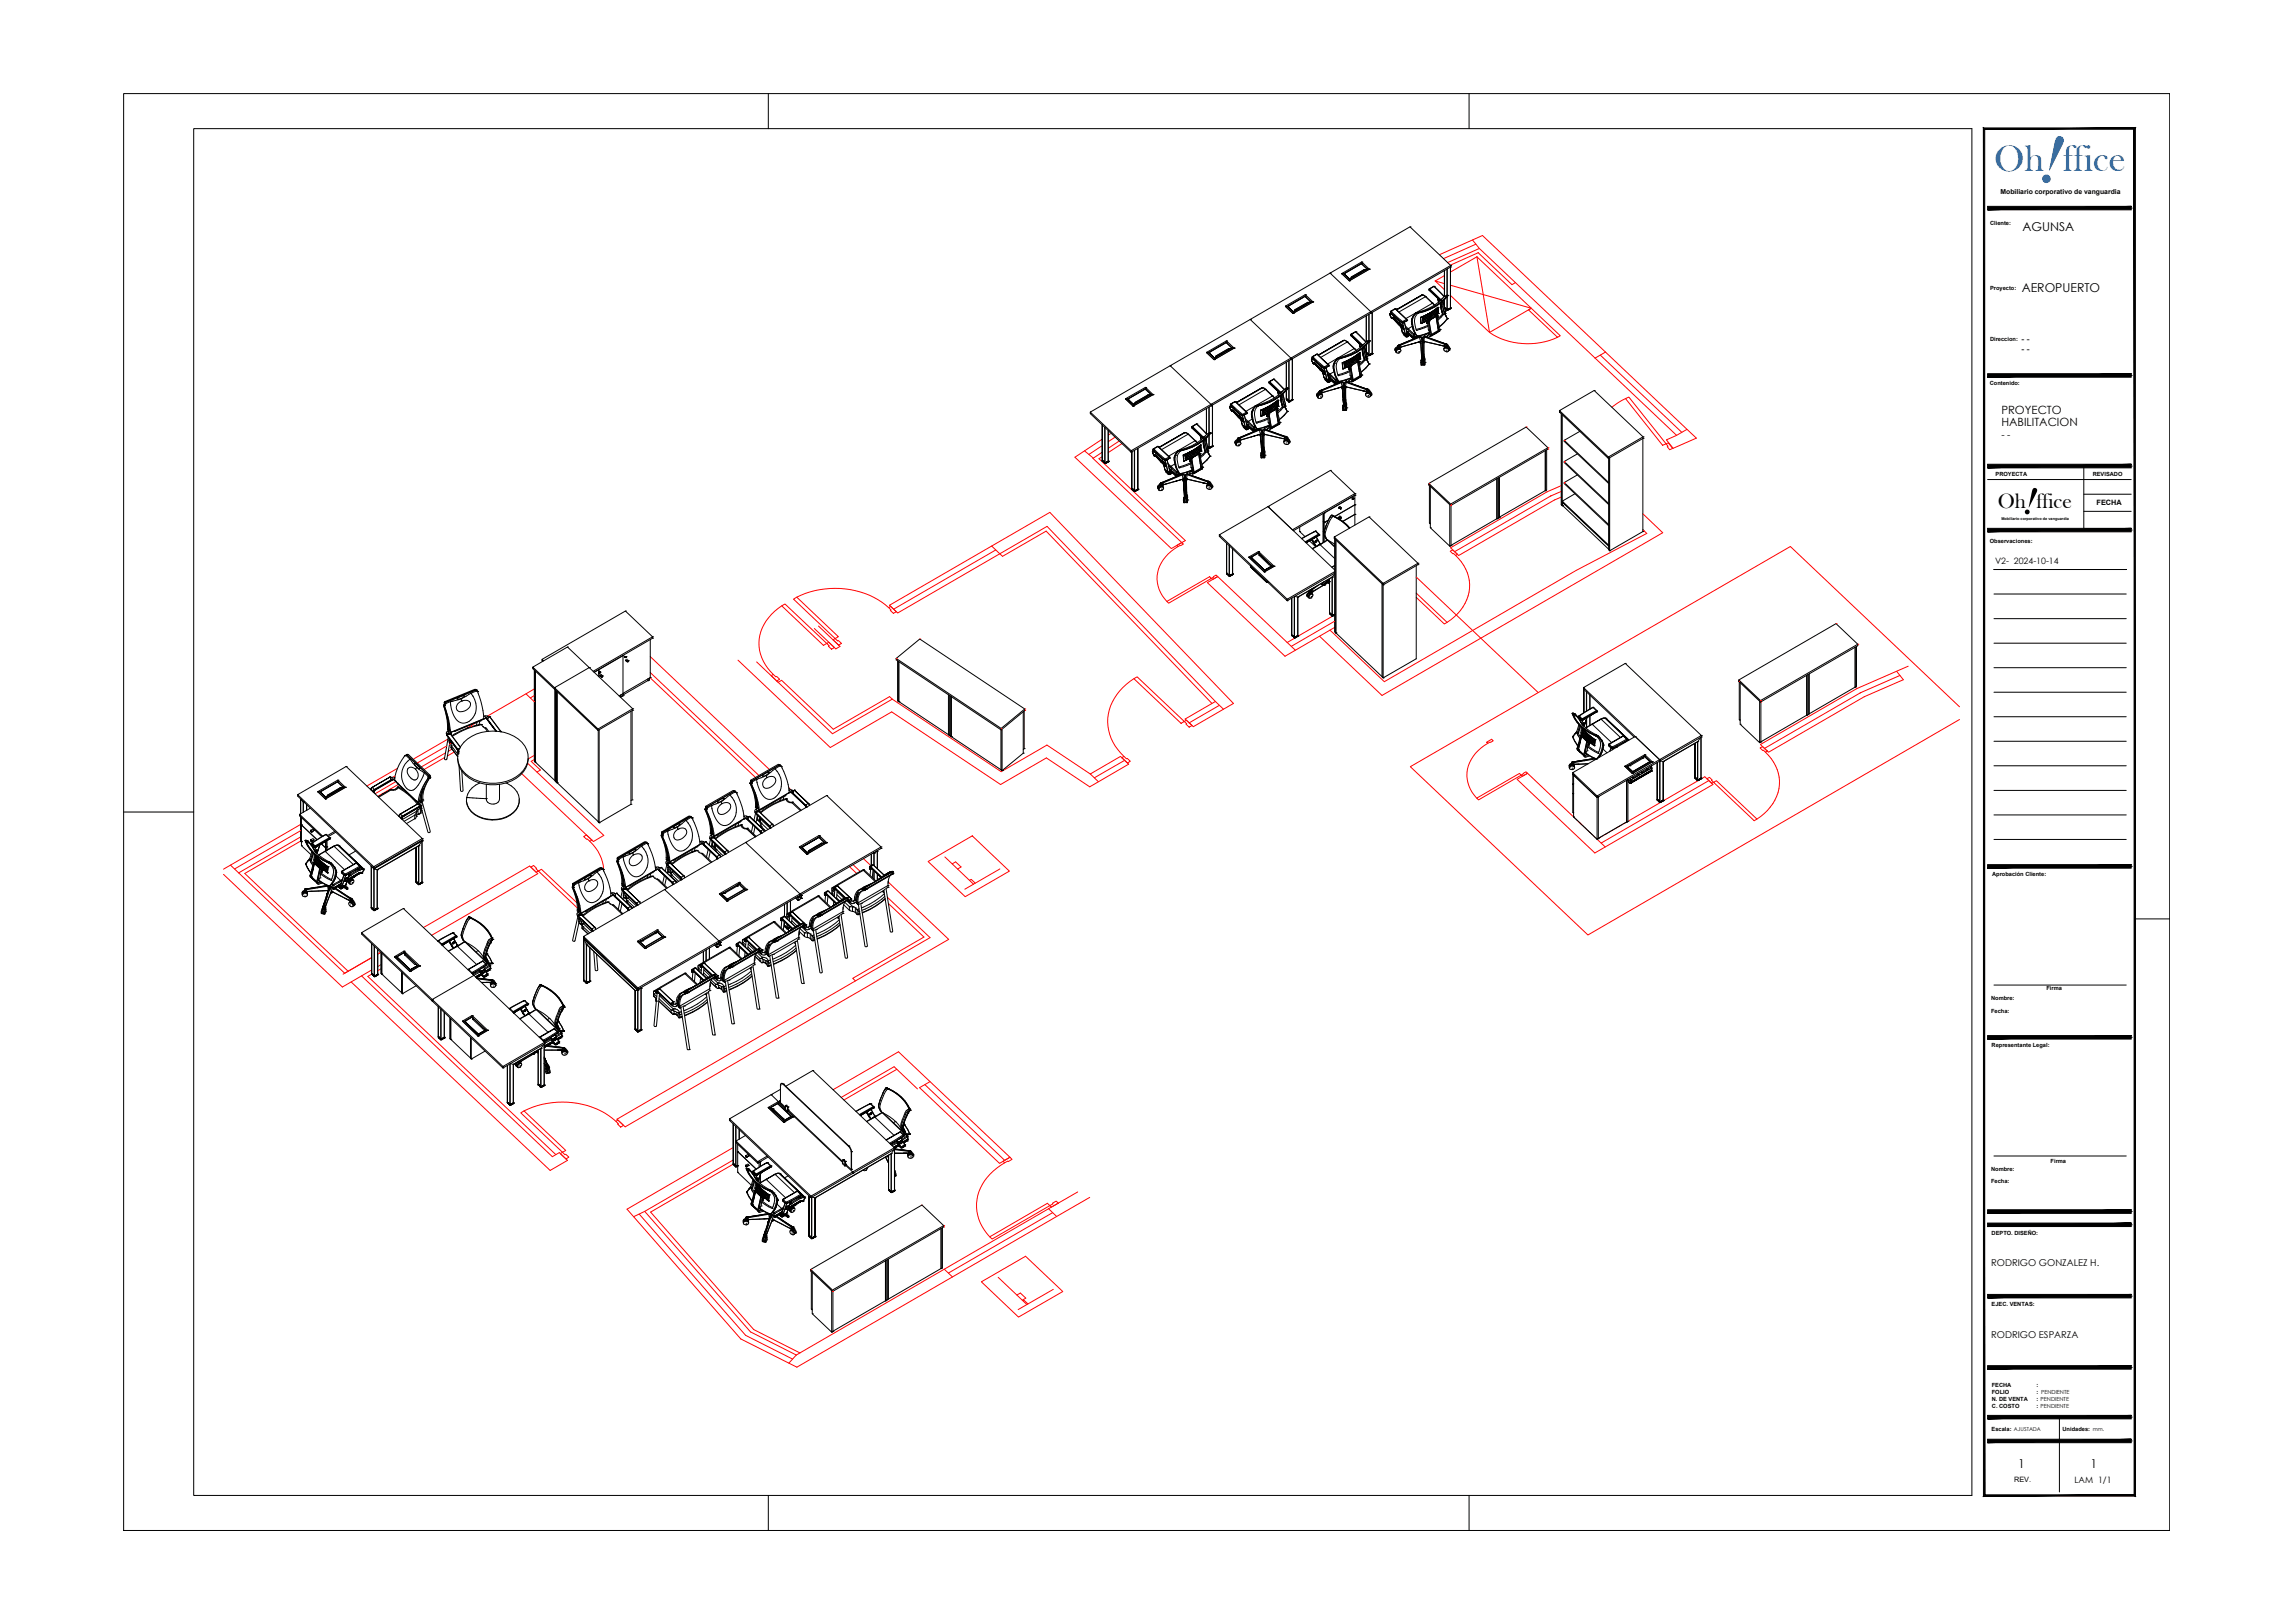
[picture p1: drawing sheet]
<svg xmlns="http://www.w3.org/2000/svg" width="420mm" height="297mm" viewBox="0 0 420 297" stroke-linecap="round" stroke-linejoin="round" font-family="sans-serif">
<defs><g id="words">
<text font-size="13.2" fill="#007fff" x="372.9" y="32.8" transform="rotate(19 372.9 32.8)">!</text>
<text font-size="7.4" x="370.1" y="93.8" transform="rotate(19 370.1 93.8)">!</text>
<text font-size="6.9" fill="#007fff" x="365.1" y="31.3">Oh ffice</text>
<text font-size="3.9" x="365.7" y="92.9">Oh ffice</text>
<g font-size="2.2">
<text x="370.3" y="42.2">AGUNSA</text>
<text x="370.1" y="53.5">AEROPUERTO</text>
<text x="369.5" y="268.7">1</text>
<text x="382.7" y="268.6">1</text>
</g>
<g font-size="2.1">
<text x="366.4" y="75.8">PROYECTO</text>
<text x="366.4" y="78">HABILITACION</text>
</g>
<text font-size="1.8" x="366.4" y="80.2">- -</text>
<g font-size="1.7">
<text x="364.5" y="231.7">RODRIGO GONZALEZ H.</text>
<text x="364.5" y="244.8">RODRIGO ESPARZA</text>
</g>
<g font-size="1.6">
<text x="370.1" y="62.5">- -</text>
<text x="370.1" y="64.5">- -</text>
<text x="365.3" y="103.2">V2- 2024-10-14</text>
<text x="379.8" y="271.5">LAM 1/1</text>
</g>
<g font-size="1.3">
<text x="366.3" y="35.4">Mobiliario corporativo de vanguardia</text>
<text x="383.8" y="92.5">FECHA</text>
<text x="368.7" y="271.3">REV.</text>
</g>
<g font-size="1">
<text x="364.3" y="41.2">Cliente:</text>
<text x="364.3" y="53.1">Proyecto:</text>
<text x="364.3" y="62.4">Direccion:</text>
<text x="364.3" y="70.5">Contenido:</text>
<text x="365.3" y="87">PROYECTA</text>
<text x="383.1" y="87">REVISADO</text>
<text x="364.3" y="99.4">Observaciones:</text>
<text x="364.7" y="160.4">Aprobación Cliente:</text>
<text x="364.5" y="183.1">Nombre:</text>
<text x="364.5" y="185.4">Fecha:</text>
<text x="374.7" y="181.2">Firma</text>
<text x="364.6" y="191.7">Representante Legal:</text>
<text x="364.5" y="214.4">Nombre:</text>
<text x="375.4" y="212.8">Firma</text>
<text x="364.5" y="216.5">Fecha:</text>
<text x="364.6" y="226">DEPTO. DISEÑO:</text>
<text x="364.6" y="239">EJEC. VENTAS:</text>
<text x="364.6" y="253.9">FECHA</text>
<text x="364.6" y="255.1">FOLIO</text>
<text x="364.6" y="256.4">N. DE VENTA</text>
<text x="364.7" y="257.6">C. COSTO</text>
<text x="372.8" y="253.9">:</text>
<text x="372.8" y="255.1">: PENDIENTE</text>
<text x="372.8" y="256.4">: PENDIENTE</text>
<text x="372.8" y="257.6">: PENDIENTE</text>
<text x="364.6" y="261.8">Escala: AJUSTADA</text>
<text x="377.6" y="261.8">Unidades: mm.</text>
</g>
<text font-size=".7" x="366.4" y="95.2">Mobiliario corporativo de vanguardia</text>
</g></defs>
<!-- layer: 0 -->
<g fill="none" stroke="#f00" stroke-width=".18">
<path d="M262.7 51.4l1.7 1.6M262.7 51.4l1.7 .5M263.5 46.6l7.9-3.5 22.5 21.3M264.4 50.4l-1.7 1M265.5 54.1l7.2 6.7M265.5 52.2l14.8 4.2M269.6 43.9l1.2 1.6M270.2 44.7l-5.9 2.6M270.4 47l9.9 9.4-7.6 4.4M270.4 47l-4.9 2.8M270.4 47l2.3 13.8M270.6 46.2l6.2 5.9 .6-.4"/>
<path d="M270.7 46.2l-5.2 2.3M270.8 45.5l-5.8 2.6M270.8 45.5l21.2 20M203.4 79.3l-.5 .3M204.2 80l-1.3 .8M272.7 60.8a13 13 0 0 0 12.4 .9l-5.3-5 .5-.3 5.4 5.1-.6 .2M279.4 78.2h.1M293 65l14.9 14.1M293.9 64.4l14.9 14.2-1.9 1.1-14.9-14.2M293.9 64.4l-1.9 1.1M297.6 72.9l.6-.2 6.8 8.5-.6 .3zM297.6 72.9l-2.5 1.6"/>
<path d="M308.8 78.6l1.8 1.6-4.3 1.8-1.2-1.5 1.8-.8M181.6 99.9l10.6-6.1 33.6 34.9-7.3 4.3-1.5-1.4 5.5-3.2M198.6 82.5l1.6 1.3M201.8 80.4l-5 3.3 17.6 16.7 2-1.1M201.8 82.8l-1.7 1.1 16.3 15.4M201.8 83.6l-.6 .4 15.8 14.9-.6 .4M201.8 81.6l-2.4 1.6M204.9 80.7l-2 1.3M205.4 81.2l-2.5 1.6M215.4 99.9l1-.6 .2 .3-.9 .4zM261.6 88.5h.1M261.6 88.8h.1"/>
<path d="M265.6 92.3h.1M265.6 92.5h.1M283.4 81.9h.1M283.4 82.2h.1M284 90.7l-17.7 10.3M285.8 88.9l-2.6 1.1-17.6 10.3 1.4 1.4 17.6-10.2 1.2-.5M285.8 89.9l-2 .9M286.4 88.5h.1M286.4 88.3h.1M286.4 84.7h.1M286.4 84.5h.1M286.4 80.6h.1"/>
<path d="M286.4 80.8h.1M300.8 94l3.6 3.5-51.4 29.8-11.4-10.9M301 97.2l-.2-.2 .7 .6-12.9 6.8-35.2 20.4-9.9-9.5M305 81.2l.4-.1 .8 1-.5 .2-.5-.5 .2-.1zM143.1 110.9l.6-.4 7.6 7.3-.5 .3zM143.1 110.9a8.2 8.2 0 0 0-4 8.1l.4 1.4 .6 1.3 1.5 1.7M145.3 109.7l.6-.4 7.6 7.2-.6 .4zM145.9 109.3a15.6 15.6 0 0 1 16.8 1.9M149.8 114.6l4 3.7-.8 .5-3.9-3.8M151.3 117.8l.4-.3 1.1 1-.6 .3-.5-.5 .1-.1zM152.5 117.1l.4-.2 1.2 .9-.6 .3zM162.7 111.2l.4-.2 1 1-.5 .3-.6-.6 .1-.1z"/>
<path d="M162.8 110.8l18.8-10.9 1.4 1.5-18.7 10.8zM168.4 117h.1M182.3 100.7l-18.7 10.8M213.6 110.1l7.9-4.6 .3 .4-7.8 4.5zM215.7 100a6.6 6.6 0 0 0-3.7 7.2l.8 1.8 .8 1.1M221.8 105.9l.8-.7 .3 .3-.9 .6zM235.7 117.6l1.5 1.4M244.3 114.8l-9 5.3-14.3-13.5 1.9-1.1 12.8 12.1M244.3 112.6l-8.6 5M244.3 113.7l-7.9 4.6M259.3 108.5l5.6 5.4-.5 .3-5.1-4.9M259.3 105.6l22.3 21.2"/>
<path d="M265.5 100.9l.4-.3 .9 .9-.3 .2zM266.5 101.7a7.2 7.2 0 0 1-.2 11.2l-1.4 1M336.1 114.1h.1M340.1 117.9h.1M340.1 118.2h.1M81.4 138.6l-3.8 2.2M81.5 137.8l-4.4 2.6M81.8 136.5l-5.4 3.1M82 135.3l-6.3 3.6M82.5 136.1l-.2 .1M82.7 137.1l-.6 .4M83.1 137.6l-1.2 .8"/>
<path d="M86.2 132.8l.2 .2M87.3 132.2l-2 1.2M96.3 127l1.5 1.4M96.6 139.7l13.9 13.2-1.9 1.1-13.1-12.4M97.8 138.2l-1.1 .7M97.8 139l-.6 .3 1.7 1.6-.6 .4M97.8 126.1l-8.6 5M97.8 127.3l-.7 .4M119 124l19.3 18.3M119 123.1l19.9 18.8M119 120.2l21.9 20.6M135.1 120.8l16.9 16 11.2-6.5 20 13.3 8.4-4.9 7.9 5.3 7.1-4.1-1.5-1.5-5.5 3.3"/>
<path d="M138.5 121.1l4 3.8M141.2 123.7l.4-.3 1.1 .9-.5 .3zM142.5 124.9l9.9 9.4 11-6.3M142.5 124.9l.6-.4 9.5 9 10.3-6 .5 .5M163.4 128l19.9 13.2 8.4-4.8 7.9 5.3M164.1 120.5h.1M164.1 120.8h.1M183.3 133.3h.1M183.3 133.6h.1M187.6 129.8h.1M187.6 130h.1M205.4 138.7l.4-.3 1.1 .9-.5 .3z"/>
<path d="M205.9 139.2l-5.6 3.2M207.6 124.2l.6-.3 8.6 8.1-.6 .4zM207.6 124.2a9.1 9.1 0 0 0-4.6 9.5 9.1 9.1 0 0 0 2.8 4.7M216.8 132l.4-.2 1 1-.5 .3zM222.5 128.4l-30.8-32.1-8.7 5.1 .5 .4 8-4.6 30.4 31.5M222.5 128.4l1.5 1.4M223.3 129.1l-5.6 3.2M272.1 135.9l1-.6 .3 .3-1 .4zM272.4 136a6.6 6.6 0 0 0-3.7 7.2l.8 1.8 .8 1.1M318.3 124.4h.1M318.3 124.7h.1M322.2 136.9l.5-.3 .9 .9-.4 .2z"/>
<path d="M322.3 128.2h.1M322.3 128.5h.1M323.2 137.7a7.2 7.2 0 0 1-.2 11.2l-1.3 1M340.7 126.7l-17.7 10.3M347.2 122.9l1.3 1.5-7.2 3.1-17.5 10.2-1.5-1.4 17.7-10.3M347.8 123.6l-7.3 3.2M349.3 121.9l-9.4 4.1M358.7 129.4l-30.9-29.4-69.6 40.3 32.5 30.8 68-39.4M42.2 158.3l20.9 19.8M55 153.9l-10.2 6 18.9 17.9M55 150.9l-14.1 8.2M55 153.2l-11.3 6.6"/>
<path d="M55 152l-12 7M72.4 142l-.5 .3M72.5 143.1l-3.8 2.2M72.8 140.6l-5.6 3.3M72.9 143.6l-3.7 2.1M97.2 158.7l.5-.3 .9 1-.4 .2zM106.9 153.1l.5-.3 1 .9-.4 .3zM108 154a7.6 7.6 0 0 1 2.5 5.3M142.5 146.3l.3 .3M143.4 146.2l.1 .1M144.4 144.2l.4 .3M155.5 158.6l1.3 1.3"/>
<path d="M156.2 158.2l1.3 1.3M158.1 157.1l1.4 1.3M169.9 157.7l8.1-4.7 6.8 6.4-8.1 4.7zM173 156.8l5.2 5M174.3 158.1l.6-.4 1 1-.6 .4M183.1 159l-6.5 3.7M199.6 141.7l1.5 1.4M270.3 146.1l7.9-4.6 .3 .4-7.8 4.5zM277.7 142.6l2-1.1 12.7 12.1 19.7-11.4 1.5 1.4-21.6 12.5zM278.5 141.9l.9-.6 .3 .2-1 .6zM292.4 153.6l1.5 1.4M312.5 142.5l.5-.2 .7 .9-.3 .2z"/>
<path d="M312.9 142.9l-19.8 11.4M313.7 143.2l.5-.3 7.5 7-.6 .3zM40.9 160l21.8 20.6 5.3-3.1M66.2 178.6l34.9 33.1 1.3-.7 1.5 1.4-3.2 1.8-36.4-34.5M68 178.3l-.7 .4 34.5 32.6M68 175.3l-5.2 3M69.7 174.3l-.5 .3M69.7 176.6l-.5 .3M69.7 177.3l-.5 .4M77.5 169.8l19.5-11.3 1.5 1.4-19.5 11.3M105.6 165.2l-6.5-6.1-.5 .3 7.1 6.8M161.9 164.6l.2 .2"/>
<path d="M162.6 161.4l11.1 10.5-59.2 34.3-1.5-1.4 57.3-33.2-7.8-7.4M162.7 165.4l6.4 6.1-13 7.6 .5 .4M177.5 161.1l.3-.2 .7 .7M164.2 195.7l-9.7 5.6M168 199.3l-4.3-4.1-9.7 5.7M169.3 198.5l14.6 13.9M170.3 198l-2 1.1 14.7 13.8 1.9-1.1-20.4-19.3-12 6.9M95.3 203.7l.6-.4 7.7 7.3-.6 .3zM95.9 203.3a15.6 15.6 0 0 1 16.8 1.9M102.6 211.1l.4-.2 1.1 .9-.5 .3zM112.7 205.2l.4-.2 1.1 1-.6 .3zM134.2 212.3l-16.2 9.4"/>
<path d="M134.2 213.1l-15.1 8.7 18.9 21.5 8.5 4.3M134.2 210l-19.4 11.3 20.8 23.8 10.3 5.1 47.5-27.6M183.6 212.5l1.3-.7 .4 .4-1.4 .6zM183.9 212.8a9 9 0 0 0-5.1 8.9 8.5 8.5 0 0 0 2.4 4.7M197.3 218.2l-5.3 3M199.5 219.1l-6.1 3.5M117 222.2l19.5 22.2 8.6 4.3M118 221.7l19.4 22.1 8.4 4.2M118 221.7l-2 1M148.4 232.3h.1M148.4 232.6h.1M152.4 236.1h.1"/>
<path d="M152.4 236.4h.1M168.8 220.5h.1M172.8 224.3h.1M172.8 224.6h.1M172.9 232.3l1.5 1.4M179.7 234.6l8.1-4.7 6.8 6.5-8.1 4.7zM181.2 226.4l10.6-6.2 .4 .4-10.6 6.2zM182.7 233.8l5.3 5M186.2 237l.6-.3 1 .9-.6 .4M187.2 238l.2-.1 .8 .7M192 221.2l-46.2 26.8M192 221.2l1.4 1.4"/>
<path d="M192.2 220.6l1.2-.8 .3 .4-1.2 .7zM192.7 221.9l-19.1 11.1M192.8 236l-6.4 3.7M145.8 248l-1.4 1.5"/>
</g>
<g fill="none" stroke="#000" stroke-width=".18">
<path d="M228.9 58.5h.1M235.3 56.1l1.4 1.2M235.3 56.1h.1M235.4 56l1.3 1.3M235.4 56h.1M235.7 56.1h.1M235.8 56.1l1 1 .1-.2-.1 .2zM235.8 56.1h.1M236.7 57.3v.1M236.7 57.3h.1M236.8 57.1h.1M236.9 56.9h.1"/>
<path d="M237.1 56.7h.1M237.1 56.8l-.1 .1M238.9 54.3h.1M238.9 54.2h.1M238.9 54.3l-3.2 1.8M238.9 54.2l-3.2 1.9M238.9 53.9l1.4 1.4M238.9 53.9h.1M238.9 53.9l-3.5 2.1M239 54h.1M239.4 55.3l-2.3 1.4M239.4 55.3l-2.3 1.4-.2 .2"/>
<path d="M239.4 55.3h.1M239.4 55.4h.1M239.4 55.3l.1 .1M239.5 55.4h.1M239.7 55.3h.1M239.9 55.2l-1-.9-3.1 1.8M239.9 55.2l-.3 .2M239.9 55.2h.1M240 55.2h.1M240 55.2l-1.1-1 1.1 1M240.3 55.3l-3.6 2M240.3 55.3l-3.6 2.1"/>
<path d="M240.3 55.3h.1M240.3 55.2h.1M240.3 55.2v.1M243.5 50h.1M245.7 50.1l1.3 1.3M245.7 50.1h.1M245.7 50l1.3 1.4M245.7 50h.1M246 50.1l1.1 1 3.2-1.9-3.2 1.9zM246 50.1h.1M246.1 50.1l1 1 .2-.1-.2 .1zM246.1 50.1h.1"/>
<path d="M247 51.4h.1M247.1 51.4h.1M247.1 51.1h.1M247.3 51h.1M247.4 50.7h.1M247.4 50.8h.1M247.4 50.8v.1M249.2 48.3h.1M249.2 48l1.4 1.3M249.2 48.2h.1M249.2 48h.1M249.2 48.2l-3.2 1.9"/>
<path d="M249.2 48l-3.5 2M249.2 48.2l1.1 1M249.2 48.2v.1M249.3 48h.1M249.7 49.3l-2.3 1.4M249.7 49.3l-2.3 1.4-.1 .3M249.7 49.3h.1M249.7 49.4h.1M249.7 49.3l.3 .1M250.1 49.3h.1M250.1 57.8v4.8l.4-.2M250.3 49.2l-1.1-.9-3.1 1.8"/>
<path d="M250.3 49.2l-.3 .2M250.3 49.2h.1M250.3 49.2l-1.1-1-3.2 1.9M250.6 57.5v4.9h-.2M250.6 57.5l.1 4.9M250.6 49.3l-3.6 2.1M250.6 49.3l-3.5 2.1M250.6 49.3h.1M250.7 49.2h.1M250.7 49.2l-.1 .1M251 57.1l-7.5-7.1-14.6 8.5M251 57.1h.1"/>
<path d="M251 57.3h.1M251 57.1l14.6-8.5v.3l-14.6 8.4M254.4 57.5l.3 .6zM254.5 57.4v.1M254.5 57.5h.1M254.5 57.4l-.1 .1M254.5 57.4h.1M254.5 57.4l.2-.1-.2 .2M254.6 57.2v-.2v.2l.7 .7-.7-.7M254.6 57.1l2.1 2M254.6 57.1l.1-.1 2.1 1.9M254.6 57.2h.1"/>
<path d="M254.6 57.1h.1M254.6 57.5l.3 .1 1.4 1.3M254.6 57.5h.1M254.6 57.5h-.1M254.6 56.9v.1M254.6 56.9l.8-.4zM254.7 57.3h.1M254.7 57h.1M254.7 58.2h.4l1.3 1.2-1.3-1.2M254.7 58.1v.2zM254.7 58.2h.1M254.7 58.1h.1"/>
<path d="M254.7 58.1h.2zM254.7 58.1l.4 .1 1.3 1.2M254.7 58.3h.1M254.7 58.3l.5 .2M254.8 58.3h.1M254.8 58.2l.1 .1h-.1M254.8 58.2h.1M254.9 58.3h-.1M254.9 58.1h.1M254.9 58.3l.3 .2-.1-.2M254.9 58.2h.2M254.9 58.2h.1"/>
<path d="M254.9 58.2h-.2M254.9 57.6l.2 .1M255 58.2l1.4 1.3M255.1 58.2l1.3 1.2M255.1 58.2h.1M255.1 58.2l1.3 1.3-1.3-1.3M255.1 58.2v.1M255.1 57.8l1.2 1.1-1.2-1.1M255.1 57.8h.1M255.2 58.5l.8 .9zM255.2 58.5h.1M255.3 57.9l1.4 1.2-.8-.6"/>
<path d="M255.4 56.5h.1M255.5 56.5l2 1.9-2.1-1.9M255.5 56.5h.1M256 59.4h.1M256 59.4l.5 .4M256.2 58.7l.5 2.1-.5-2.1M256.4 59.4h.1M256.4 59.5h.1M256.4 59.4v.1M256.4 59.5l.1 .5 .3 .1M256.4 59.3v.1M256.4 59.3h.1"/>
<path d="M256.4 59.3l.3 .3-.3-.2M256.5 59.4l.2 .2M256.5 60h.1M256.7 59h.1M256.7 59.1h.1M256.7 59.7h.1M256.7 59v.1M256.7 59.7l.1 .5M256.7 59.1h.2h-.2M256.7 59l.2 .1M256.7 59.6h.1M256.7 59.6l.1 .6"/>
<path d="M256.7 59.1l.6 2.1-.6-.4 .6 .4M256.7 59.6l.2 .6zM256.8 58.9l.1 .1M256.8 58.9l-.1 .1M256.8 58.9h.1M256.8 59.1l.5 2.1M256.9 59h.1M256.9 59.1l.6-.4zM256.9 59.1h.1M257.1 59l.5 2-.3 .2M257.1 59l.5 2M257.3 59.6l.5 .6 .8-.5"/>
<path d="M257.4 60l.3 .3M257.5 58.5v.1l-.6 .4M257.5 58.5l-.7 .4M257.5 58.4v.1M257.5 58.7h.1M257.5 58.6h.1M257.5 58.6v.1M257.5 58.4v.2M257.6 58.5v.2M258.1 41.5h.1M258.4 58.5l.2 1.4v-.1M258.4 58.7l.1 .7a4.5 4.5 0 0 0 .9 2.2"/>
<path d="M258.4 58.6h.1M258.5 58.4l-.1 .1M258.5 59.1v.1M258.5 58.4v.2zM258.5 59.3v.1M258.6 59.9l.4 1M258.6 58.1l-.2 .4M258.6 58l-.2 .5M258.6 58l-.1 .3M258.7 58.2a4.9 4.9 0 0 0 .7 3.3M258.7 58.2h.1M258.9 57.6l-.3 .4"/>
<path d="M258.9 57.6l-.2 .3M259 57.5v.1M259.1 57.4l-.2 .2M259.1 57.3l-.1 .2M259.1 57.3v.1M259.2 57.3h-.1M259.2 57.3h.1M259.2 57.3l-.2 .3M259.3 57.3h.1M259.2 57.3l-.1 .1M259.4 57.3h.1M259.4 57.3h-.1"/>
<path d="M259.5 57.3v-.1l-.3 .1M259.5 57.3h.1M259.5 57.2h.3M259.5 57.3l-.4 .2-.4 .7M259.5 57.3h-.3M259.6 57.3l-.2 .2a2.25 2.25 0 0 0-.2 2.6l.1 .4 2.2-.8M259.7 57.2l-.2 .1M259.8 57.2h.1M259.8 57.1h.1M259.8 57.2l-.3 .1M259.9 57.2l-.4 .1M259.9 57.2h.1"/>
<path d="M260.1 58.1l.1 1.1zM260.1 58.1h.1M260.1 59.2h.1M260.2 59.2l1.1-.5zM260.2 57.1l-.3 .1M260.2 57.1h.1M260.3 54l-4.6 2.7 4.7-2.7M260.3 54h.1M260.3 54h.2l-4.8 2.7M260.4 58.2h.1M260.4 54l.6 .3-4.9 2.8M260.4 54h.1"/>
<path d="M260.4 58.4h.1M260.4 57.9l-.3 .2M260.4 58.7h.1M260.4 58.9h.1M260.4 57.9v.1M260.4 58.9l.1 .1M260.5 54l.5 .3M260.5 59h.1M260.8 58l-.4 .2M260.9 58.2l-.5 .2M260.9 58.8l-.5 .2M260.9 58.7l-.5 .2"/>
<path d="M261 54.3l1.2 1.2-4.8 2.8M261 54.3h.1M261.1 54.3l1.1 1.2M261.2 59h.1M261.2 58.9l.1 .3-.1-.3 .2-.1zM261.2 59l.1 .2M261.3 58.9l-.1 .1M261.3 58.9h.1M261.3 59.2h.1M261.3 58.7h.1M261.4 58.7h.1M261.3 58.6h.1z"/>
<path d="M261.4 58.7h-.1M261.4 58l-.5 .2M261.4 58.5l.1-.1-.6 .3M261.4 59.2l-.1 .1M261.4 59.2l.1 1.2M261.4 58.6h.1M261.4 58.9h-.1M261.4 58.6v.6M261.4 59.5l-2.1 .8M261.4 58.5l-.5 .3M261.5 58.7h.1M261.5 57.4h.1"/>
<path d="M261.5 58.7l.4 2.6M261.6 58.3l-.2 .3 .1 .1 .2-.3M261.6 58.3h.1M261.6 58.8l.4 2.5-.1 .1M261.6 58.8l.4 2.5M261.6 58.8h.1M261.6 53.1h.1M261.6 52.9l.1 .2M261.6 52.9v.2M261.6 53l.1-.1 2.1 1.9-.1 .1-2-1.8M261.6 52.9h.1M261.6 53h.1"/>
<path d="M261.6 58.7h.1M261.7 53.1l2 1.9zM261.7 52.9l.8-.5-.8 .5M261.7 53.1h.1M261.7 58.6l-.1 .1M261.7 58.6h.1M261.7 58.4h.1M261.7 58.6l-.1 .2M261.7 58.6l1.2-.7-1.2 .7M261.7 52.9h.1M261.8 57.5h.1M261.8 57.7h.1"/>
<path d="M261.8 57.5l-1.4 .7M261.8 58h.1M261.8 57.7l-.5 .3M261.8 58l-.5 .3M261.8 57.5l-.9 .4M261.8 57.3l-1.7 .8M261.8 57.3l.8-.5-.8 .5M261.8 57.8h.1M261.8 58l-1.4 .7M261.8 57.8l-.4 .2M261.9 57.4h.1M261.9 57.5h.1"/>
<path d="M261.9 57.7h.1M261.9 57.9h.1M261.9 57.9v.1M261.9 58h.1M262 56.2l-2.2 .9M262.2 55.5h.1M262.2 55.5l.4 .3M262.3 55.5l.4 .3M262.5 52.4h.1M262.5 52.4l1.9 1.9M262.6 56.8l-2.5 1.3M262.6 56.8l.2-.2-.2 .2"/>
<path d="M262.6 52.4l1.8 1.9M262.6 52.4h.1M262.8 56.6l.5-.3-.5 .3M262.8 57.7h.1l-1.2 .7-.1-.1M262.8 57.7h.1M262.9 57.6l.2-.2-.5 .3M262.9 57.7h.1M262.9 57.9h.1M262.9 57.9l-1.2 .7M262.9 57.9l.4 2.6-1.2 .7-.1 .3M262.9 57.9v.1M262.9 58l.4 2.5"/>
<path d="M262.9 57.7l-1.3 .6M263 57.9v.1l-.1-.1M263 57.9h.1M263 57.6l.3-.2-.3 .3M263 56.6h.1M263 56.6l-1.1 .9M263 58l.4 2.4 .2-.1M263 58h.1M263 56.6l-1.1 .8M263 56.9h.1M263 56.9l-1.1 .8M263 57.7l.1 .1"/>
<path d="M263.1 57.1h.1M263.1 56.9l-1.2 .8M263.1 57.1l-1.2 .9M263.1 56.6h.1M263.1 56.9h.1M263.1 57.1l-1.2 .8M263.1 57.9h.1M263.1 57.4h.1M263.1 57.2l-1.2 .7M263.1 57.2h.1M263.1 57.8h.1M263.1 57.4l-.4 .3"/>
<path d="M263.1 57.8l.5 2.5M263.1 57.8v.1M263.2 57.9v.3M263.2 57.9h.1M263.2 58.2h.1M263.2 54.6l.2 .7-.2-.7M263.2 58.1h.1M263.2 59.6l.1 .8h.1M263.2 58.4l.9-.9 .2 .1-1.1 1M263.3 56.2v.1M263.3 56.3h.1M263.3 56.2h.1"/>
<path d="M263.3 56.2v1.2M263.3 56.2l-.7 .6M263.3 56.3v1.1M263.3 57.4v-1.1v1.1M263.3 57.4h.1M263.3 57.4l-.1-1.2-1.7 1.2-1.1 .5M263.4 55.3l-1.4 .9M263.7 55h.1M263.7 54.9h.1M263.7 54.9v.1M263.7 55.8l.2 .9M263.8 54.9h.1"/>
<path d="M263.8 54.8h.1M263.8 55.7l.1 1M263.8 55.7l.2 1.4M263.8 55.7h.1M263.8 55.5v1.1M263.8 54.8v.1M263.8 55.4v.3M263.8 55.4h.1M263.9 56.7l.1 .3M263.9 56.7l.2 .8M263.9 56.7l.1 .4M264 57l.1 .5"/>
<path d="M264 57.1l.1 .4M264 55.3a4.2 4.2 0 0 0 .3 2.3M264.1 57.5h.1M264.1 54.6l-.3 .2M264.1 56.1l.3 1.2 .4 .7M264.2 54.5l-.8 .8M264.2 55.2l.4 1.7-.2 .2 .2-.1zM264.2 55.1l-.1 1.1 .3 1.1M264.3 57.6h.1M264.4 56.2v-1.4v1.4l.5 .5 .6-.4M264.4 57.3l.6 1-1.5 1.5M264.4 49.5v4.8"/>
<path d="M264.5 56.4l.1 .1-.1-.1M264.5 57.1l.1 .5 .1-.3M264.6 56.5h.1M264.6 56.4l.2 .2M264.6 56.5l.3 .3v-.1M264.6 56.4h.1M264.6 57v.2l-.1 .1M264.6 57.3h.1M264.6 57.2v.2M264.6 57.4h.1M264.6 57h.1M264.6 56.4v.1"/>
<path d="M264.6 57.7l.1 .1M264.6 56.9v.1M264.7 56.5h.1M264.7 57.8h.1M264.8 56.6h.1M264.7 57.9l.1 .1M264.7 56.5v.1M264.8 56.6l.1 .2 .2-.1M264.8 54.3h.1M264.8 58l.2 .3M264.8 54.3a9.2 9.2 0 0 1-5 2.9M264.8 54.3a8.7 8.7 0 0 1-4.6 2.8"/>
<path d="M264.8 54.3l-.3-.1-.4 .4M264.8 54.1l-.3 .1M264.8 54.1h.2l-.2 .2M264.8 54.3a9 9 0 0 1-4.9 2.9M264.8 54v.1M264.9 54h.1M264.9 56.7h.1M264.9 56.8h.1M264.9 49.2v4.8l-.2 .1M264.9 54.3v2.4M265 56.7l-.1 .1M265 56.7h.1"/>
<path d="M265 56.8h.1M265 49.2v4.8M265 54.3v2.4M265 58.3h.1M265 54.1h.1M265 58.3l-1.5 1.5M265 54.1l-.2 .2M265.1 54.1h.1M265.1 54.1a9 9 0 0 1-5.6 3.2M265.1 56.6h.1M265.1 56.7h.1M265.2 56.6h.1"/>
<path d="M265.2 56.6h-.1M265.2 56.5h.1M265.2 56.5v.1M265.3 56.5h.1M265.4 56.5h.1M265.4 56.5l.1-.1-.1 .1M265.4 56.5l-.4 .3M265.4 56.5l-.3 .1M265.5 56.3v.1M265.5 56.4h.1M265.5 56.3h.1M265.5 56.3v-7.4v7.4"/>
<path d="M265.6 48.6l-7.5-7.1-14.6 8.5M265.6 48.6h.1M265.6 48.9h.1M199.6 75.4l14.6-8.5 7.5 7.1-14.6 8.5zM199.6 75.4v.3l7.5 7.1v-.3M199.6 75.7h.1M201.8 77.8v6.5zM202.3 78.2v6.5l-.5-.4M202.3 78.2v6.5M202.9 78.8v5.6l-.6 .3M202.9 78.8v5.7M206.1 73l1.3 1.3"/>
<path d="M206.1 73.1l1.3 1.2M206.1 73h.1M206.4 73l1.1 1 3.2-1.8-3.2 1.8zM206.4 73h.1M206.5 73.1l1 .9 .2-.1-.2 .1zM206.5 73.1h.1M207.4 74.3h.1M207.5 74.3h.1M207.5 74h.1M207.7 73.9h.1M207.8 73.8l-.1 .1M207.8 73.6h.1"/>
<path d="M207.8 73.7v.1M207.8 73.8h.1M209.7 71.2h.1M209.7 70.9l1.4 1.3M209.7 70.9h.1M209.7 71.1l-3.3 1.9M209.7 70.9l-3.6 2.1M209.7 71.2l1 1M210.1 72.3l-2.3 1.4M210.1 72.3l-2.3 1.3v.2M210.1 72.3h.1M210.1 72.3h.2"/>
<path d="M210.5 72.3h.1M210.7 72.2l-1-1-3.2 1.9M210.7 72.2l-.4 .1M210.7 72.2h.1M210.7 72.2l-1-1.1-3.3 2M211.1 72.2l-3.7 2.1M211.1 72.2l-3.6 2.1M211.1 72.2h.1M214.2 66.9h.1M216.8 79.2h.1M216.9 79.2h.1l-4.7 2.7M217 79.2l-4.8 2.7 4.6-2.7"/>
<path d="M217 79.2l.5 .3-4.8 2.8M217 79.2h.1M217 79.2l.5 .3M217.5 79.5l1.3 1.2-4.9 2.8M217.5 79.5h.1M217.6 79.5l1.2 1.2M218.2 78.3h.1M218.2 78.1v.2M218.2 78.2l.1-.1 2 1.9-.1 .1-2-1.9M218.2 78.2h.1M218.2 78.3l2 1.9zM218.2 78l.9-.4-.8 .5"/>
<path d="M218.3 78.1l-.1 .2M218.3 78.1h.1M219 77.6h.1M219.1 77.6l1.8 1.9M219.1 77.6h.1M219.1 77.6l1.9 1.9M219.7 79.8l.2 .7-.2-.7M220.3 80h.1M220.3 80l.1 .1M220.6 79.8l-.3 .2M220.7 79.7l-.8 .8M220.9 74.8v4.5"/>
<path d="M220.9 64.5l1.3 1.3M220.9 64.5h.1M221.2 64.5l1.1 1 3.3-1.8-3.3 1.8zM221.2 64.5h.1M221.3 79.6v2.3l-.2-.2M221.3 79.4h.1M221.3 64.5l1 1 .2-.1-.2 .1zM221.3 64.5h.1M221.3 64.6h.1M221.3 74.5v4.8M221.3 79.5h.1M221.3 79.5a9.2 9.2 0 0 1-4.9 2.9"/>
<path d="M221.4 79.6l-.1 2.3M221.4 79.5a9.1 9.1 0 0 1-4.7 2.8M221.4 79.5l-.4-.1-.3 .4M221.4 79.2l-.4 .2M221.4 79.2h.2l-.3 .3M221.4 79.2h.1M221.4 79.5a9 9 0 0 1-5 2.9M221.4 74.5v4.7M221.4 79.5h.1M221.5 79.2l-.2 .1M221.5 79.2h.1M221.6 79.2v.1"/>
<path d="M221.6 79.2h.1M221.6 79.3h.1M221.6 79.3l-.2 .2M221.6 79.3l-.3 .1M221.6 79.3a9 9 0 0 1-5.5 3.2M221.7 74v.3l-14.6 8.5M221.7 74h.1M221.7 74.3h.1M221.7 74l14.6-8.5v.3l-14.6 8.5M222.2 65.8h.1M222.3 65.5h.1M222.3 65.8h.1"/>
<path d="M222.5 65.4h.1M222.6 65.2l-.1 .2M224.5 62.6h.1M224.5 62.6l-3.3 1.9M224.5 62.7l1 1M224.5 62.7h.1M224.5 62.4l1.4 1.3M224.5 62.4h.1M224.5 62.4l-3.6 2.1M224.6 62.4h.1M225 63.8l-2.4 1.3M225 63.8l-2.4 1.4-.1 .2"/>
<path d="M225 63.8h.1M225 63.8h.2M225.1 74.5l.3 .6zM225.1 74.4v.1M225.2 74.4v.1M225.2 74.5h.1M225.2 74.4h.1M225.2 74.3h.1h-.1h.1v.2M225.2 74.3h.1M225.3 74.2v-.2v.2l.6 .6-.6-.6M225.3 74.1l.1-.1 2.1 1.8M225.3 74.1h.1"/>
<path d="M225.3 74.1l2.1 1.9M225.3 74.2h.1M225.3 74.5l.5 .3 1.1 1.1-1.1-1.1M225.3 74.5h.1M225.3 73.9v.1M225.3 73.9l.8-.4zM225.3 63.8h.1M225.3 74.5h-.1M225.3 74.3h.1M225.4 74h.1M225.4 74.3h-.1M225.4 75.1l.1 .1z"/>
<path d="M225.4 75.1h.1M225.5 75.1h.1M225.4 75.1h.2M225.4 75.1h.3l1.4 1.3M225.5 75.3h.1M225.5 75.2l.4 .2M225.5 75.2h.1M225.5 63.7l-1-1-3.2 1.8M225.5 63.7l-.3 .1M225.5 63.7h.1M225.5 75.2l.1 .1M225.5 63.7l-.1 .1"/>
<path d="M225.6 63.7l-1.1-1.1-3.2 1.9M225.6 63.7h.1M225.6 75.1h.1M225.6 75.3h.1M225.6 75.1h-.2M225.6 75.1l.2 .1M225.6 75.1h-.1M225.6 75.1l1.5 1.3M225.6 75.3l.3 .2-.2-.2M225.7 75.2l1.4 1.3M225.8 75.2h.1M225.8 75.2l1.3 1.2-1.3-1.2"/>
<path d="M225.8 74.8h.1M225.8 74.7v.1M225.9 75.4l.8 1-.8-.9M225.9 75.4h.1M225.9 63.7l-3.7 2.1M225.9 63.7h.1M225.9 63.7l-3.6 2.1M225.9 74.8l1.5 1.3-.8-.7M226.1 73.5h.1M226.2 73.5l2 1.9-2.1-1.9M226.2 73.5h.1M226.7 76.4h.1"/>
<path d="M226.7 76.4l.5 .4M226.9 75.7l.5 2.1zM227.1 76.4h.1M227.1 76.5h.1M227.1 76.4l.1 .5 .3 .2M227.1 76.3l.3 .3zM227.1 76.3v.1M227.2 76.4l.2 .2M227.2 76.8l-.5-.4 .5 .4M227.2 76.9h.1M227.4 76v.1M227.4 76h.1"/>
<path d="M227.4 76.7h.1M227.4 76.7l.1 .4M227.4 76l.2 .1M227.4 76.6h.1M227.4 76.6l.1 .6M227.4 76.1h.1M227.4 76.1l.6 2.1-.6-.4 .6 .4M227.4 76.6l.2 .6zM227.4 77.8h.1M227.5 77.1h.1M227.5 76.1l.5 2.1M227.5 75.8l.1 .2"/>
<path d="M227.5 75.8l-.1 .2M227.5 75.8h.1M227.6 76.1h.1M227.5 77.1v.1M227.5 77.2h.1M227.6 76h.1M227.6 77.9v.1M227.6 77.2h.1M227.6 76.1l.6-.4-.6 .4M227.6 78v.1M227.6 78l.1 .2 .4 .4-.4-.4M227.6 78.2h.1"/>
<path d="M227.9 78.2l.1 .2h.1M228 76.6l.5 .5 .8-.4M228 78.2h.1M228 78.4v.1M228 78.4h.1M228 78.5h.1M228.1 78.6h.1M228.1 76.9l.3 .4M228.1 78.2v.2M228.1 78.4l.1 .1h-.2M228.1 78.4h.1M228.2 78.5h.1"/>
<path d="M228.2 75.4v.2l-.6 .4M228.2 75.4h.1M228.2 78.5v.1M228.2 75.4l-.7 .4M228.2 77.5l.2 .2-.2-.2M228.2 77.6l.2 .2-.2-.2M228.2 77.6l.2 .1M228.2 75.7h.1M228.2 75.6h.1M228.2 75.6v.1M228.2 78.6h.1M228.2 75.4v.2"/>
<path d="M228.2 78.1l.1 .1M228.3 78v.2M228.3 78.2v.1M228.3 78.2h.1M228.3 77.7h.1M228.3 77.8h.1M228.3 75.5v.1M228.3 78.3h.1M228.3 78l-.3 .2M228.3 78l-.5-2 .5 2-.3 .2M228.3 78h.1M228.3 78l.2 .3 .2-.1"/>
<path d="M228.3 78.2l.2 .1M228.3 78.6l-.1 .1M228.4 78.6h.1M228.4 77.7h.1M228.4 77.7l1.1 1zM228.4 77.3l1.1 1v.4M228.4 77.3h.1M228.4 77.8l1.1 1v.1M228.4 77.8h.1M228.4 77.8l.2 .2M228.5 77.1l1.1 1-.1 .2M228.5 77.1l-.1 .2"/>
<path d="M228.5 77.1h.1M228.5 78.3h.1M228.6 78.3l-.5 .1M228.6 78.3h.1M228.7 79.4l-1.8 .7M228.8 78.3l.7 .7zM228.8 78.2v.1v-.1M228.8 78.2l-.6-.5 .6 .5M228.8 78.3h.1M228.8 78.2h.1M228.8 78.2l-.3 .1M228.8 78.3l-.6 .3"/>
<path d="M228.8 78.3l-.4 .3M229.1 76.1a5.4 5.4 0 0 0 1 2.5v-.1M229.1 75.7l.4 1.8M229.1 75.5v.6M229.1 76.1l.1 .1M229.2 75.4l-.1 .2M229.2 76.3v.1M229.2 75.4l-.1 .1M229.3 75.1l-.2 .4M229.3 75.2a4.9 4.9 0 0 0 .8 3.3M229.3 75.2h.1M229.4 74.8l-.2 .6"/>
<path d="M229.5 78.7h.1M229.5 78.3h.1M229.5 79h.1M229.5 78.7h.1zM229.5 78.8v.2M229.5 78.7v.1M229.5 78.8h.1M229.5 78.7l.1 .1M229.6 78.1h.1M229.6 78.8h.1M229.6 78.1v.1M229.6 78.2l-.1 .1"/>
<path d="M229.6 78.2v.5M229.6 78.2h.1M229.6 74.5l-.4 .8M229.6 78.7l.4-.2zM229.6 78.7h.1M229.7 74.5l-.1 .1M229.7 77.9l.4 .6-.5 .3M229.7 74.4h.1M229.7 74.4l-.1 .2M229.8 78l-.2 .1M229.8 74.3v.1M229.8 74.4l-.2 .2"/>
<path d="M229.8 74.4h.1M229.8 74.3h.1M229.8 78.1l-.2 .1M229.9 74.3l-.2 .2M229.9 74.3h.1M229.9 74.3l-.1 .1M229.9 74.3h.3h-.3M229.9 74.3h-.1M230 74.3h.1M230 74.3l-.7 .9M230 74.3h.2zM230 77.4h.1"/>
<path d="M230 74.2v.1M230 78.7l-.5 .3M230.1 78.6h.1M230.1 74.3h-.1M230.1 78.5h.1M230.2 74.3h.1M230.2 78.5h.1M230.2 74.1l.3-.1v.2M230.2 78.7l-.1-.1 .1 .1M230.2 74.2l-.3 .1M230.2 74.2h.1M230.3 78.5l-.8 .5"/>
<path d="M230.3 74.3l-.2 .2a1.78 1.78 0 0 0-.4 1.5l.3 1.4 2.1-.7M230.4 74.1l-.2 .2M230.5 74.1l.1 .1M230.5 74.2l-.3 .1M230.5 74h.1M230.5 74.2h.1M230.5 78.6l-3.6 1.5M230.5 78.6h.1M230.6 78.6l-3.7 1.5M230.6 78.6l-3.6 1.6M230.6 74.2l-.4 .1M230.6 74.2h.1"/>
<path d="M230.6 78.7h.1M230.6 78.7l.1 .8M230.6 79.5l.2 .2M230.7 79.8h.1M230.7 78.6h.1M230.7 79.5h.1M230.8 75.1l.1 1.1zM230.8 75.1h.1M230.8 79.5h.1M230.8 79.7l-.2-.1 .2 .3M230.9 76.2l1.1-.5zM230.9 76.2h.1"/>
<path d="M230.9 76.1v.1M230.9 74.1l-.3 .1M230.9 74.1h.1M231 71h.1M231 78.9v3.6M231 78.9h.1M231 78.9l-.2 .6M231 71h.2l-4.8 2.7M231 78.9l.1 1.7M231.1 78.9h.1M231.1 75.1h.1M231.1 75.2h.1"/>
<path d="M231.1 75.4h.1M231.1 78.9l.2 3.4M231.1 75.1v.1M231.1 71l-4.7 2.6 4.6-2.6M231.1 71l.6 .3-4.9 2.8M231.1 71h.1M231.1 75.6h.1M231.1 74.9l-.3 .2M231.1 75.9h.1M231.1 74.9v.1M231.2 71l.6 .3h-.1M231.4 79.4l4 1-.2-.1"/>
<path d="M231.4 79.5v3.1M231.4 79.4l-.2-.5 .1 3.4M231.4 79.4v3.2l-.1-.3M231.4 79.6l.1-.1-.1 .2M231.4 79.4h.1M231.4 79.6v.2M231.4 78.2a.42 .42 0 0 1-.3 .5 .42 .42 0 0 1-.5-.2M231.5 78.2v.1a.55 .55 0 0 1-.4 .5 .55 .55 0 0 1-.6-.3v.1M231.5 78.7h.1M231.5 78.7l-.1 .7M231.5 78.6l3.7 1.4v.3l-3.8-.9M231.5 78.6h.1"/>
<path d="M231.5 78.6l3.8 1.3M231.5 78.5l3.8 1.4zM231.5 78.3v.3M231.5 74.9l-.4 .2M231.6 75.2l-.5 .2M231.6 75.5l-.5 .2M231.6 75.5l-.5 .1M231.6 75.4l-.5 .2M231.7 71.3l1.2 1.2-4.8 2.8M231.7 71.3h.1M231.7 78.1l.7 .4M231.8 71.3l1.1 1.2"/>
<path d="M231.9 75.9l.1 .3zM231.9 75.9h.1M231.9 75.9l.1 .1M232 75.9l.1-.1-.1 .1M232 76.2h.1M232 75.9v.1M232 76h.1M232 75.9h.1M232 76v.2M232 78l.3 .1M232 75.7h.1M232.1 75.6h.1"/>
<path d="M232 75.6l.1 .1M232 75.6h.1M232 75l-.4 .2M232.1 75.5l-1 .4M232.1 75.6l-.1 .1M232.1 75.6l.1 1.8M232.1 78.4l-.2 .3 .2-.3M232.1 75.6h-.1M232.1 75.6v.1M232.1 76.1l-.1 .1M232.1 75.8l-.1 .1M232.1 76.5l-2.1 .8"/>
<path d="M232.1 75.5l-1 .5M232.2 77.4l.2 .4-2.2 .7M232.2 77.4h.1M232.2 75.4l-1.1 .5M232.2 74.4l-1.1 .5M232.2 78.1l.3 .2-.1 .2M232.2 78.1h.1M232.2 75.7l.3 2.6 .2-.1-.4-2.4M232.2 75.7h.1M232.2 77.9l.1 .2M232.3 78.1h.1M232.3 75.3l-.2 .3 .1 .1 .2-.3"/>
<path d="M232.3 75.3h.1M232.3 75.8l.4 2.4M232.3 75.8h.1M232.3 70.1h.1M232.3 69.9v.1M232.3 69.9l.1 .2M232.3 70l.1-.1 2.1 1.9-.1 .1-2-1.9M232.3 70h.1M232.4 70.1h.1M232.4 70h.1M232.4 69.8l.8-.4-.8 .5M232.4 75.6h.1"/>
<path d="M232.4 75.4h.1M232.4 75.6l-.1 .1M232.4 75.6l-.1 .2M232.4 75.6l1.2-.7-1.2 .7M232.4 69.9h-.1M232.4 69.9h.1M232.4 74.5h.1M232.4 77.8l-1.3 .5-1 .3M232.4 78.5h.1M232.4 77.8h.1M232.4 74.5l-.4 .2M232.5 74.7h.1"/>
<path d="M232.5 74.5h-.1M232.5 74.5h.1M232.5 74.5l-1.4 .6M232.5 74.5l-1.4 .7M232.5 75h.1M232.5 74.7l-.5 .3M232.5 74.3l.8-.5-1.6 .9 .8-.4-1.7 .8M232.5 75l-.9 .5M232.5 78.3h.1M232.6 74.4h.1M232.6 74.5h.1M232.6 74.7h.1"/>
<path d="M232.6 74.9h.1M232.6 75h.1M232.6 74.9v.1M232.7 78.5h.1M232.7 73.2l-2.2 .8M232.7 78.2v.2l-.2 .2M232.7 78.2h.1M232.8 78.2l-.1 .3M232.8 78.3h.1M232.9 72.5h.1M232.9 72.5l.4 .3M233 74.2l-.4 .3"/>
<path d="M233 78.3h-.2M233 78.3h.1M233 78.2h.1M233 72.5l.3 .3M233.1 78.2h.1M233.1 78.2l-.1 .1M233.1 69.4h.1M233.1 78.2h-.1M233.2 69.4l1.9 1.9M233.2 69.4h.1M233.3 73.8l-2.5 1.3M233.3 73.8l.2-.2-.2 .2"/>
<path d="M233.3 78.1h.1M233.3 69.4l1.8 1.9M233.3 78v.1M233.3 78h.1M233.3 78l-.2 .2M233.4 78h.1M233.4 78l-.1 .1M233.5 73.6l.5-.3-.5 .3M233.5 74.6l.1 .1-1.2 .7-.1-.1M233.5 74.6h.1M233.5 74.6l.3-.2-.5 .3M233.6 74.7h.2"/>
<path d="M233.6 74.7h.1M233.6 77.9h.1M233.6 74.9h.1M233.6 74.9l-1.2 .7M233.6 74.9l.4 2.5M233.6 74.9l.4 2.5-1.2 .8M233.6 77.9l-.2 .1M233.7 74.9h-.1M233.7 74.9h.1M233.7 73.6l-1.1 .9M233.7 73.6h.1M233.7 74.9l.5 2.5 .1-.1"/>
<path d="M233.7 77.8h.1M233.7 73.6l-.4 .3M233.7 77.8l-.1 .1M233.8 73.9h.1M233.8 73.9l-1.2 .8M233.8 73.6h.1M233.8 77.8l-.2 .1M233.8 74.7l-.3-.1-1.2 .7M233.8 73.6l-1.2 .8M233.8 74.7v.1M233.8 74.1l-1.2 .9M233.8 74.1h.1"/>
<path d="M233.8 73.8h.1M233.8 74.8h.1M233.8 74.1l-1.2 .8M233.8 74.8l.5 2.5M233.8 74.2l-1.2 .7M233.8 74.4h.1M233.8 74.4l-.4 .3M233.8 74.8v.1M233.9 74.8v.3M233.9 75.1h.1M233.9 74.9h.1M233.9 71.6l.2 .7-.2-.7"/>
<path d="M233.9 77.7h.1M233.9 76.6l.1 .8h.2M233.9 77.7l-.1 .1M233.9 75.3l.9-.9 .1 .2-1 1M234 73.3h.1M234 73.2h.1M234 73.2v1.2M234 73.2v.1M234 73.2l-.7 .6M234 77.6h.1M234 77.6l-.1 .1M234 74.3l-.4 .4 .4-.3"/>
<path d="M234 74.3l-.1-1.1-1.7 1.2M234 74.4v-1.1v1.1M234 74.4h.1M234 74.3h.1M234 77.4v.2M234 77.4h.1M234 77.5h.1M234 77.4v.1M234.1 72.3l-1.4 .9M234.1 77.6h.1M234.2 77.4l-.1 .2M234.2 77.4h.1"/>
<path d="M234.3 77.3v.2l-.2 .1M234.3 77.3h.1M234.3 72l-1.9-1.9 1.9 1.9M234.3 72h.1M234.3 71.9h.1M234.3 71.9v.1M234.4 72h.1M234.4 71.9h.1M234.4 72.8v-.4l.1 .8 .3 1.2M234.4 72.8l.2 .9M234.5 71.8h.1M234.5 72.7l.1 1"/>
<path d="M234.5 72.7l.2 1.4M234.5 72.7h.1M234.5 71.8v.1M234.6 72.4l-.1 .3M234.6 73.7l.2 .7M234.6 73.7l.1 .4M234.7 74.1l.1 .3M234.7 72.2a4.7 4.7 0 0 0 .2 2.4M234.8 74.4h.1M234.8 71.6l-.3 .2M234.8 72.2l.1 .9 .2 1.2M234.8 72.2v.1"/>
<path d="M234.9 72.1l.4 1.9-.2 .1 .2-.1M234.9 73.1l.2 .9M234.9 71.5l-.9 .8M234.9 72.1l.4 1.8M234.9 72.1l-.1 .1M234.9 74.6h.1M235.1 74.1l.4 .9M235.1 74.3l.6 1-1.5 1.5M235.3 80l.1 .1M235.3 79.9l.1 .2M235.3 79.9l-.1 .1M235.3 79.9h.1"/>
<path d="M235.3 74v.3l-.1-.3M235.3 74.3h.1M235.3 79.9l.2 .1M235.3 79.9l.3 .2M235.3 74.4h.1M235.3 74.7h.1M235.3 74.2v.2M235.3 73.9v.1M235.3 74.3v.2v-.2h-.1M235.4 74.9l.1 .1M235.4 80h.1M235.4 74.7l.1 .1"/>
<path d="M235.4 79.9l.1 .1M235.5 71.4v1.6v-1.6M235.5 73v.1v-.1M235.5 71.2h.1M235.5 66.3v4.7M235.5 73.1h.1M235.5 75l.2 .3M235.5 73h.1M235.5 73.1l.1 .1M235.5 71.3a8.6 8.6 0 0 1-4.6 2.8M235.5 71.3l-.3-.1-.4 .4M235.5 71l-.3 .2"/>
<path d="M235.5 71h.2l-.2 .3M235.5 71.3h.1M235.5 71h.1M235.5 71.3a9.1 9.1 0 0 1-4.9 2.9M235.5 71.3a9 9 0 0 1-5 2.9M235.5 80h.1M235.5 80l.1 .2v-.1M235.6 80v.1M235.6 71h.1M235.6 80h.1M235.6 71l-.2 .1M235.6 73.2h.1"/>
<path d="M235.7 73.2h-.1M235.7 73.2h.1M235.7 71h.1M235.7 75.3l-.5 .7-1 .8M235.7 75.3h.1M235.7 71v.1M235.7 71.1h.1M235.7 71.1l-.2 .2M235.7 71.1l-.2 .1M235.7 73.3h.1M235.7 71l.1 .1M235.8 73.3h.1"/>
<path d="M235.8 71.1a8.9 8.9 0 0 1-5.6 3.2M235.8 71.1h.1M235.8 73.4l.2 .2zM235.8 73.3l-.2-.1 .2 .2M235.8 73.4h.1M236 66v7.5l-.5-.5M236 73.5h.1M236 73.5v.1M236 66v7.5M236 73.6h.1M236.1 73.5l-.1 .1M236.1 73.4h.1"/>
<path d="M236.1 73.5h.1M236.2 73.4h.1M236.2 73.4l-.1 .1M236.2 73.3v.1M236.3 73.3h.1M236.3 73.3v.1M236.3 65.5l-7.4-7-14.7 8.4M236.3 65.5h.1M236.3 65.8h.1M236.3 65.5l14.7-8.4v.2l-14.7 8.5M236.4 73.3h.1M236.4 73.3l.2-.1-.2 .1"/>
<path d="M236.4 73.2l-.4 .4M236.4 73.2l-.3 .2M236.4 73.2h.1M236.4 73.2v.1M236.6 65.7v7.4l-.6 .4M236.6 73.1h.1M236.6 73.2h.1M236.6 73.1v.1M236.6 65.6v7.6M240.1 65.8l.3 .6zM240.1 65.8l.1-.1-.1 .1M240.1 65.8h.1"/>
<path d="M240.1 65.7l.2-.1-.1 .1 .1-.1v.2M240.2 65.7h.1M240.2 65.5v-.2v.2l.7 .7-.7-.7M240.2 65.5l2.1 1.9M240.2 65.4l.1-.1 2.2 1.9M240.2 65.4h.1M240.2 65.5h.1M240.3 65.8l.3 .1 1.3 1.3-1.1-1.1M240.3 65.8h.1M240.3 65.3h-.1M240.3 65.3l.8-.5zM240.3 65.8h-.2"/>
<path d="M240.3 65.6h.1M240.3 65.6l.1 .1M240.3 65.3h.1M240.4 66.4v.2zM240.4 66.4h.1M240.4 66.5h.1M240.4 66.4h.2h-.2M240.4 66.4h.3l1.3 1.3M240.4 66.6h.1M240.4 66.6l.5 .2M240.5 66.6l.4 .2-.2-.1M240.5 66.6h.1"/>
<path d="M240.5 66.4h.1M240.6 66.4l1.4 1.3M240.6 66.4h.1M240.6 66.4l-.2 .1M240.6 66.4l.2 .1M240.6 66.4v.1M240.7 66.5l1.4 1.3M240.7 66.5h.1M240.7 66.6l1.3 1.2-1.3-1.2M240.7 66.6h.1M240.8 66.1h.1M240.8 66v.1"/>
<path d="M240.9 66.8l.8 .9zM240.9 66.8h.1M240.9 66.2l1.4 1.2M241.1 64.8h.1M241.1 72.4h.1M241.1 64.8l2.1 1.9-2-1.9M241.1 72.5l.1 .2M241.1 72.5h.1M241.2 72.6h.1M241.2 72.7h.1M241.2 72.4a.52 .52 0 0 1 .9-.1 .51 .51 0 0 0-.6 0 .51 .51 0 0 0-.2 .5zM241.3 72.8l.4 .1"/>
<path d="M241.3 65l4.7-2.7zM241.5 71.8l.1 .2M241.5 71.8h.1M241.5 71.8l-.4 .3v.3M241.5 71.7v.1M241.5 71.7l.1 .3M241.5 71.7h.1M241.5 71.9l-.4 .5M241.5 71.8l.2 .3M241.5 72a.4 .4 0 0 0-.4 .5M241.6 71.6l-.1 .1M241.6 71.5h.1"/>
<path d="M241.6 72h.1M241.6 66.8l.7 .6M241.6 72.1h.2M241.6 72.1h.1M241.6 71.8h.1M241.7 67.7l.5 .4-.5-.4M241.7 67.7h.1M241.7 72.1h.1M241.7 67.7l.5 .4M241.7 72.9h.1M241.7 71.5l.2-.1zM241.7 71.5l-.2 .3"/>
<path d="M241.7 71.5h.1M241.7 72.6h.1M241.7 72.1l-.5 .3v.3M241.8 71.6h.1M241.8 72.1l.3 .2M241.8 71.9l3.9-1.1zM241.8 72h.1M241.8 71.9v.2M241.9 67l.5 2.1-.5-2.1M241.9 71.4h.1M241.9 71.4l-.2 .1M241.9 71.5l3.6-1.5-3.6 1.6"/>
<path d="M241.9 71.5v.1M241.9 71.5h-.2l-.1 .3M241.9 72h.1M241.9 71.9l-.3 .1M241.9 71.6h-.1M241.9 71.6h.1M241.9 71.6l.1 .3M241.9 72l.1 .2M242 71.9h.1M242 67.7h.1M242.1 67.8h.1M242.1 67.8l.1 .4 .3 .3"/>
<path d="M242.1 72.3v.3l-.4 .3M242.1 67.7h.1M242.1 67.6l.3 .4zM242.1 67.7l.3 .3M242.2 68.2h.1M242.3 67.3h.1M242.3 67.4h.1M242.3 68h.1M242.3 67.3v.1M242.3 68l.2 .5M242.4 67.3l.2 .1M242.4 67.3h.1"/>
<path d="M242.4 67.4h.2zM242.4 67.4l.5 2.1-.5-.4 .5 .4M242.4 68h.1M242.4 68l.1 .5M242.4 69.1h.1M242.4 67.9l.2 .6zM242.4 67.9h.1M242.5 67.2v.1M242.5 67.2l-.2 .1M242.5 67.2h.1M242.5 68.5h.1M242.5 67.4l.4 2.1"/>
<path d="M242.5 67.3h.1M242.5 69.2l.1 .3M242.6 69.2v.3l.4 .4-.4-.3M242.6 67.4l.6-.4-.6 .4M242.6 67.3h.1M242.6 67.4h.1M242.6 68.5h.1M242.6 69.5h.1M242.9 69.5l.1 .2h.1M242.9 68l.6 .5 .7-.5M242.9 69.5h.1M243 69.7v.1"/>
<path d="M243 69.7h.1M243 69.8h.1M243 69.5h.1M243 69.9l.2 .1M243.1 69.5v.2M243.1 69.7v.1h-.1M243.1 69.7h.1M243.1 66.8l.1 .1-.6 .4M243.1 66.8h.1M243.1 66.8l-.6 .4M243.1 69.8h.1M243.1 69.8l.1 .1"/>
<path d="M243.2 68.9l.2 .1-.2-.1M243.2 68.9l.2 .2-.2-.2M243.2 68.9l.2 .2M243.2 67h.1M243.2 66.9h.1M243.2 66.9v.1M243.2 66.7v.2M243.2 69.4v.1M243.2 69.5l.1 .1M243.2 69.9h.1M243.2 69.5h.1M243.2 69v.1"/>
<path d="M243.2 69.9v.1M243.3 69.4l-.1 .1M243.3 66.8l-.1 .2M243.3 69.3l.2 .3 .2-.1M243.3 69.6h.1M243.3 69.3l-.4 .2M243.3 69.3l-.5-2 .5 2-.3 .2M243.3 69.3h.1M243.3 69.5h.1M243.3 69.5v.1M243.3 69.5l.2 .1M243.3 69.9l-.2 .1"/>
<path d="M243.3 69.9l.5-.3-.6 .3M243.3 69.9h.1M243.4 69h.1M243.4 69l1 1zM243.4 68.6l1 1v.4M243.4 68.6h.1M243.4 69.1l1.1 1-.1 .2M243.4 69.1h.1M243.4 68.6l.3 .3M243.4 69.1l.2 .2M243.5 68.5l1 .9-.1 .2M243.5 68.5l-.1 .1-.4-.3 .4 .3"/>
<path d="M243.5 68.5h.1M243.5 69.6h.1M243.6 69.7h-.5M243.6 69.7h.1M243.7 70.7l-1.8 .7M243.7 69.6l.7 .7zM243.7 69.5v.1v-.1M243.7 69.5l-.5-.5 .5 .5M243.7 69.5h.1M243.7 69.6h-.2M243.7 69.6l-.5 .3M244.1 67.4l.3 1.3 .4 .7"/>
<path d="M244.1 67.1v.4M244.1 67.1h.1M244.1 66.8v.6M244.1 66.9h.1M244.1 67.4v.1M244.1 67.6l.1 .1M244.1 67.5l.1 .2M244.2 67.7a4.8 4.8 0 0 0 .9 2.2M244.3 66.4l-.2 .4M244.3 66.3l-.2 .5M244.3 66.4l-.1 .2M244.3 66.5a4.5 4.5 0 0 0 .8 3.3"/>
<path d="M244.3 66.5h.1M244.4 70.3h.1M244.4 70h.1M244.4 69.6h.1M244.5 70l.1 .1zM244.5 70.1v.2M244.5 70.1h.1M244.5 70v.1M244.5 69.4h.1M244.6 70h.1M244.6 70l.4-.2-.4 .2M244.6 69.5l-.2 .1"/>
<path d="M244.6 69.5v.5M244.6 69.5h.1M244.6 65.9l-.3 .4M244.6 65.9l-.3 .5M244.6 65.8v.1M244.7 69.3l-.2 .1 .1 .1M244.7 65.7v.1zM244.7 65.7h.1M244.8 65.7h.1M244.8 65.7l-.2 .2M244.8 69.4l.2 .4-.5 .3M244.8 69.4l-.2 .1"/>
<path d="M244.8 65.6v.1M244.9 65.6h-.1M244.9 65.6l-.3 .3M244.9 65.6h.1M244.9 65.6l-.1 .1M244.9 65.6h.2zM245 68.8h.1M245.1 69.9h.1M245.1 65.6l-.3 .2-.5 .7M245.1 69.8h.1M245.1 65.6v-.1l-.2 .1M245.1 65.5l.4-.1v.1"/>
<path d="M245.1 70h.1M245.1 65.6h-.2M245.2 65.6h.1M245.3 69.8l-.9 .5 .6-.3M245.3 65.6l-.2 .2a1.69 1.69 0 0 0-.4 1.6l.3 1.4 2.1-.8M245.4 65.5l-.2 .1M245.4 65.5h.1M245.5 65.4h.1M245.5 65.5h.1M245.5 69.9l-3.6 1.5M245.5 69.9h.1M245.5 65.5l-.3 .1"/>
<path d="M245.5 70h.1M245.5 70l.2 .8M245.6 70.9l.2 .1M245.7 71.1h.1M245.7 69.9h.1M245.7 66.4l.1 1.1zM245.7 66.4h.1M245.7 70.8h.1M245.8 71.1l-.2-.2 .2 .3M245.8 74.7h.1M245.8 67.5h.1M245.8 67.5l1.2-.5z"/>
<path d="M245.8 74.2l.1 .9M245.8 74.3h.1M245.8 74.2h.1M245.8 74.2v.1M245.8 74.3l.1 .8M245.9 65.4l-.4 .1M245.9 65.4h.1M245.9 62.3h.1M245.9 74.1l.1 .1M245.9 74.2l.1-.2v.2M245.9 70.2h.1l.1 3.4M245.9 70.2l.1 3.6"/>
<path d="M245.9 74.1h.1M245.9 74.2h.1M245.9 70.2h.1M245.9 70.2l-.2 .6M246 74h.1M246 73.9h.1M246 73.9v.1M246 62.3h.1M246 62.3h.1l-4.7 2.7M246 73.8l-.3-3 .3 3.2M246 73.8h.1M246 71.9l.1 1.7"/>
<path d="M246 74.2v.9h-.1M246 74.2h.1M246 70.2h.1M246 75h.1M246 74.2v.9h.3M246 74.3h.2M246 74.2v.9M246 74.4h.1M246 74.2h.3M246 75.1h.1M246.1 66.4h.1M246.1 66.5h.1"/>
<path d="M246.1 70.2l.2 3.4-.1-.6M246.1 73.9h.1M246.1 73.8h.1M246.1 73.6l-.1 .4M246.1 70.2h.1M246.1 73.6h.1M246.1 74.2h.2M246.1 66.4v.1M246.1 62.3l.5 .3-4.8 2.8M246.1 62.3h.1M246.1 66.7h.1M246.1 67h.1"/>
<path d="M246.1 62.3h-.2M246.1 67.2h.1M246.1 73.8v.2M246.1 74l.2 .2M246.1 74h.1M246.1 74.3h.1M246.1 66.2l-.1 .1M246.1 62.3l.5 .3M246.1 73.6l.1 .2v-.2M246.2 73.7v.3M246.2 73.7l.1 .1M246.2 73.6l.1 .2"/>
<path d="M246.2 73.6h.1M246.2 73.7h.1M246.2 73.6v.1M246.2 74h.1M246.2 74.3l.1-.1v.9M246.2 74.3h.1M246.2 74.2h.1M246.2 74.2v.1M246.3 73.6l.1 .6M246.3 73.6h.1M246.3 73.8h.1M246.3 73.7h.1"/>
<path d="M246.3 73.7l.1 .2M246.3 74h.1M246.3 74.2h.1M246.3 75.1h.1M246.3 74h-.1M246.3 70.7l2.9 .7M246.3 70.7l-.2-.5 .2 3.5M246.3 70.7h.1M246.3 74.2v.9M246.3 70.8l3.6 .8-.7-.2M246.3 70.8l.1 3.3M246.3 70.8l.1 3.1-.1-.2"/>
<path d="M246.3 71l.2-.2-.2 .2M246.3 70.8h.1M246.3 75h.1M246.4 73.1v.8v-.8M246.4 73.9h.1M246.4 73.9v.1M246.4 74h.1M246.4 74.2h-.1M246.4 74.2h.1M246.4 74.1h.1M246.4 74v.2M246.4 70.9l-.1 .2"/>
<path d="M246.4 69.5a.41 .41 0 0 1-.3 .5 .41 .41 0 0 1-.5-.2M246.5 69.5v.2a.55 .55 0 0 1-.5 .4 .55 .55 0 0 1-.5-.3v.1M246.5 70h.1M246.5 70l-.2 .7M246.5 69.9l3.7 1.3zM246.5 69.9h.1M246.5 74.2v.9h-.2v-.8M246.5 74.2v.9M246.5 69.7v.3l3.7 1.3v.4l-1-.3M246.5 69.9l3.7 1.3M246.6 66.5l-.5 .2M246.6 74.6h.1"/>
<path d="M246.6 67l-.5 .2M246.6 62.6l1.3 1.2-4.8 2.8M246.6 62.6h.1M246.7 69.5h.1M246.7 69.5l.7 .4M246.7 62.6l1.2 1.2M246.8 64.9l-1.3 .5M246.9 67.2v.3zM246.9 67.3h.1M246.9 67.2h.1M246.9 67.5h.1M246.9 67.2v.1"/>
<path d="M246.9 67.3v.2M247 67.5h.1M247 69.3l.2 .1M247 67h.1M247 67l.1-.1-.1 .1M247 69.8l-.2 .2zM247.1 67h.1M247.1 66.9h.1M247.1 66.9v.6M247.1 67.1l-.2 .1 .2-.1M247.1 67.5l.1 1.2M247.1 67.5h-.1"/>
<path d="M247.1 67.1l-.2 .1M247.1 67.8l-2.2 .8M247.1 66.8l-1 .4M247.1 66.8h-.1M247.1 66.7l-1 .6M247.2 65.7l-1.5 .7M247.2 68.7l.2 .4-2.3 .8M247.2 69.5h.1M247.2 68.7h.1M247.2 67l.3 2.7 .2-.1-.4-2.5M247.2 67h.1M247.2 69.2v.2"/>
<path d="M247.2 69.4l.3 .3-.1 .2M247.2 69.4h.1M247.2 69.4v.1M247.3 66.7l-.2 .2 .1 .1 .2-.3M247.3 66.7h.1M247.3 67.1l.4 2.5M247.3 67.1h.1M247.3 61.4h.1M247.3 61.2v.2M247.3 61.3l.1-.1 2 1.9-.1 .1zM247.3 61.3h.1M247.3 61.4l2 1.9z"/>
<path d="M247.3 61.2l.8-.5-.7 .5M247.4 66.9l-.1 .1M247.4 66.7h.1M247.4 66.9l-.1 .2M247.4 66.9h.1M247.4 61.2l-.1 .2M247.4 61.2h.1M247.4 65.8h.1M247.4 69.2l-2.3 .7M247.4 69.2h.1M247.4 69.9h.1M247.4 69.1h.1"/>
<path d="M247.4 65.8l-1.3 .7M247.4 66.1l-.4 .2M247.4 66v.1M247.4 66.3h.1M247.4 66h.1M247.4 66l-1.3 .7M247.4 65.8l-1.3 .6M247.4 66.1l-1.3 .6M247.5 65.6l-1.7 .8M247.5 65.6l.7-.5-.7 .5M247.5 66.3h-.1M247.5 66.3h.1"/>
<path d="M247.5 66.3l-1.4 .7M247.5 65.7h.1M247.5 65.8h.1M247.5 66h.1M247.5 69.7h.1M247.6 66h.1M247.6 66.2h.1M247.6 66.3h.1M247.6 66.2v.1M247.7 69.8h.1M247.7 64.5l-.9 .4M247.7 69.6v.2l-.2 .1"/>
<path d="M247.7 69.6h.1M247.7 69.5v.3M247.8 69.7h.1M247.8 69.6v.1M247.9 63.8h.1M247.9 63.8l.4 .4M247.9 65.5l-.4 .3M247.9 69.6h-.1M247.9 69.6h.1M248 69.6h.1M248 63.8l.3 .3M248.1 69.5l-.2 .1"/>
<path d="M248.1 69.5h.1M248.1 69.5l-.1 .1M248.1 60.7l.1 .1M248.2 60.8l1.8 1.8M248.2 60.8h.1M248.2 69.4h.1M248.2 60.7l1.9 1.9M248.2 60.7h.1M248.3 69.4h-.1M248.3 69.4h.1M248.3 69.4l-.2 .1M248.3 65.2l-.4 .3"/>
<path d="M248.4 69.3h.1M248.4 70.6l1.8 .6M248.4 69.3l-.2 .1M248.4 64.9l.5-.3-.5 .3M248.4 66h.1l-1.1 .7h-.1M248.4 66h.1M248.5 65.9l.3-.2-.5 .3M248.5 66h.2M248.5 66h.1M248.5 69.2h.1M248.5 66.2l-1.1 .7M248.5 66.2h.1"/>
<path d="M248.6 69.2h-.1M248.6 66.3l.4 2.5-1.3 .7M248.6 66.3h.1M248.6 69.2h.1M248.6 66.3l.4 2.5M248.6 66.2v.1M248.6 66.2h.1M248.7 65.9l.3-.2zM248.7 64.9l-1.2 .9M248.7 64.9h.1M248.7 66.3l.4 2.5 .2-.1M248.7 69.1h.1"/>
<path d="M248.7 66.3h.1M248.7 69.1l-.3 .2M248.7 65.2h.1M248.7 65.2l-1.1 .8M248.7 69.1l-.2 .1M248.7 66h-.3l-1.1 .7M248.7 64.9l-.4 .3M248.7 64.9v.1M248.7 66l.1 .1M248.7 65.5h.1M248.7 65.2l-1.2 .8M248.7 65.5l-1.1 .8"/>
<path d="M248.8 66.2h.1M248.8 65.5l-1.2 .7M248.8 65.7h.1M248.8 65.5h.1M248.8 66.1h.1M248.8 65.7l-.4 .3M248.8 65.7v.1M248.8 66.1l.1 .8M248.8 65.8h.1M248.8 66.5h.1M248.8 66.2v.3M248.8 62.9l.2 .7-.2-.7"/>
<path d="M248.8 66.4h.1M248.8 67.9l.2 .9h.1M248.9 69.1h-.2M248.9 66.7l.9-.9 .1 .1-1 1M248.9 69.1h.1M248.9 69h.1M248.9 66.9l.4 1.7M248.9 64.6l-1.4 1-1.7 .8M248.9 64.6h.1M248.9 64.6l.1 1.1M249 69l-.1 .1M249 69h.1"/>
<path d="M249 65.7l-.1-1.1 .1 1.1M249 65.7h.1M249 65.7l-.1-1.1-1.7 1.1M249 68.9h.1M249 68.8h.1M249 68.8v.1M249 68.9l-.1 .1M249.1 63.6l-1.4 .9M249.1 68.9h.1M249.1 68.8v.1M249.1 68.8h.1M249.2 71.4l1 .3"/>
<path d="M249.3 63.3h.1M249.3 63.2h.1M249.3 68.6l-.2 .3M249.3 68.6h.1M249.3 68.7h.1M249.3 63.2v.1M249.3 63.2l.1 .1M249.4 63.2v.1M249.4 63.9v-.1v.3M249.4 63.1h.1M249.4 64l.2 1M249.4 64l.2 1.4"/>
<path d="M249.4 64.5l.4 1.3M249.4 64.5v-.4l.2 .9M249.4 63.1l.1 .1M249.4 64h.1M249.5 63.7l-.1 .3M249.6 65l.2 .8M249.6 65v.4M249.6 65.4l.2 .4M249.7 63.5a4.3 4.3 0 0 0 .2 2.4M249.8 65.8h.1M249.8 62.9l-.4 .2M249.8 63.6v.9l.3 1.1"/>
<path d="M249.8 63.5v.1M249.8 63.5l.5 1.8-.3 .1 .1 .2M249.8 64.4l.2 1M249.8 62.9l-.8 .7M249.8 63.4l.5 1.9M249.8 63.4v.2M249.9 71.6l.4 .1h-.1M249.9 65.9h.1M250 72.1a.57 .57 0 0 1 .9 .3M250 72.1v.1M250.1 72l-.1 .4 .5 .3M250.1 72a.51 .51 0 0 1 .6-.1 .51 .51 0 0 1 .2 .5"/>
<path d="M250.1 72l-.1 .1M250.1 65.6l.4 .7-.1-.1M250.1 65.6l.5 1-1.4 1.5M250.1 63.1v1.4zM250.1 64.5h.1M250.1 64.5v.1M250.2 65.3v.6l.1-.3M250.2 71.7h.1M250.2 71.3l.3 .2v.3M250.2 71.3l.2 .1M250.2 71.4h.1M250.2 71.3h.1"/>
<path d="M250.2 71.7l.3 .1M250.2 71.7l-.2 .4M250.2 65.3l.1 .3h-.2M250.2 65.6h.1M250.2 71.2h.1M250.2 71.2l.2 .1zM250.3 64.7h.1M250.3 64.7h-.2l.2 .1M250.3 64.8h.1M250.3 65.7h.1M250.3 65.5v.2M250.3 65.3h.1"/>
<path d="M250.3 64.7v.1M250.3 66v.1M250.3 65.3l-.3 .1M250.3 71.8l.1 .1M250.3 71.8h.1M250.3 71.7h.1M250.3 71.7v.1M250.4 64.8h.1M250.4 71.4h.1M250.4 71.9h.1M250.4 71.9l-.3 .1M250.4 71.8v.1"/>
<path d="M250.4 66.1h.1M250.4 71.3h.1M250.4 71.8l.4 .2 .2 .3M250.4 71.8h.1M250.4 71.3l.2 .1M250.4 64.9h.1M250.4 72.4h.1M250.5 64.9h.1M250.5 66.3l.1 .3M250.5 62.6h.1M250.5 71.8h.1M250.5 72.7h.1"/>
<path d="M250.5 64.9l.1 .2-.1-.2M250.5 64.9l-.2-.2 .2 .2M250.5 62.6a9.2 9.2 0 0 1-5.4 3h.1M250.5 62.4h.2l-.2 .2M250.5 62.4h.1M250.5 62.6a8.9 8.9 0 0 1-4.6 2.8M250.5 62.6h-.4l-.3 .3M250.5 62.6a8.7 8.7 0 0 1-5 2.9M250.5 71.3h.1M250.5 71.6h.1M250.5 71.8l-.1 .1M250.6 71.4h.1"/>
<path d="M250.6 71.8h.1M250.6 71.4l-.1-.1 .1 .1M250.6 71.4v.1v-.1M250.6 71.5l-.1 .1M250.6 71.5h.1M250.6 71.7h.1a.4 .4 0 0 1 .3 .5M250.6 71.5v.3M250.6 65h.1M250.6 62.6v2.4l-.5-.5M250.6 65.1h.1M250.6 71.4v.2M250.6 71.7l.4 .4"/>
<path d="M250.6 65v.1M250.6 66.6h.1M250.6 71.6l-.1 .2M250.6 71.6h.1M250.6 71.6a.4 .4 0 0 1 .4 .5M250.6 62.6v2.5M250.7 62.4h.1M250.7 66.6l-1.5 1.5M250.7 62.4l-.2 .2M250.7 62.4a9 9 0 0 1-5.5 3.2M250.8 65l-.2 .1M250.8 64.9v.1"/>
<path d="M250.8 65h.1M250.8 64.9h.1M250.9 64.9h.1M250.9 72.4l-.2 .3h-.2M250.9 64.8h.1M250.9 72.4h.1M250.9 64.8v.1M251 64.8h.1M251 72.3h.1M251 72.2h.1M251 72.2l-.1 .2M251 72.1h.1"/>
<path d="M251.1 64.8l.1-.1-.1 .1M251.1 64.7l-.5 .4M251.1 64.7l-.3 .2M251.1 64.7h.1M251.1 64.7v.1M251.2 64.7v-7.5v7.4l-.6 .4M251.2 64.7h.1M251.2 64.6h.1M251.2 64.6v.1M255.4 64.1h.1M255.4 64.2l.2 .2M255.4 64.2h.1"/>
<path d="M255.5 63.9l-.1 .3M255.5 63.9l-.1 .2M255.5 64.3h.1M255.5 64.4h.1M255.6 64.1a.5 .5 0 0 1 .8-.1 .51 .51 0 0 0-.5 0 .51 .51 0 0 0-.3 .5zM255.6 63.7l.3-.1-.4 .3zM255.6 64.5l.4 .1M255.8 63.5v-.2l.1 .4M255.8 63.5h.1M255.8 63.5l-.4 .3v.3M255.8 63.4l.1 .3M255.8 63.4h.1"/>
<path d="M255.9 63.5l.1 .2M255.9 63.5h.1M255.9 63.3l-.1 .1M255.9 63.2l-.1 .1M255.9 63.2h.1M255.9 63.3h.1M255.9 63.7h.1M255.9 63.2h.1zM256 63.7h.1M256 63.3h-.1M256 63.5h.1M256 64.6h.1"/>
<path d="M256 63.2l-.1 .3M256 63.2h.1M256.1 63.2h.1M256.1 64.3h.1M256.1 63.8l-.5 .3-.1 .3M256.1 63.8h.1M256.1 63.3h.1M256.1 63.8l.3 .2M256.1 63.7h.1M256.1 63.6l4-1.1zM256.1 63.6h.1M256.1 63.6v.1"/>
<path d="M256.2 63.1l-.2 .1M256.2 63.1h.1M256.2 63.1l-.1 .1M256.2 63.2l3.6-1.6 .1 .1-3.6 1.6M256.2 63.2l.1 .1M256.2 63.2h-.1l-.1 .3M256.2 63.2l-.1 .1M256.2 63.2h.1M256.3 63.3h.1M256.3 63.3v.3M256.3 63.7l.1 .2M256.3 63.7h-.4"/>
<path d="M256.3 63.6h.1M256.4 64v.3l-.4 .3M256.7 60.8h.1M256.8 60.2h.1M256.9 60.9v.3l.5 .4-.4-.3M256.9 60.2h.1M256.9 60.9v.2M256.9 61.2h.1M257.2 61.2l.1 .2h.2M257.3 61.2h.1M257.3 61.4v.1M257.3 61.4h.1"/>
<path d="M257.3 61.5h.1M257.4 61.6h.2M257.4 61.2l.1 .2M257.5 61.4v.1h-.2M257.5 61.4h.1M257.5 61.5h.1M257.5 61.5l.1 .1M257.5 60.5l.2 .2-.2-.1M257.5 60.6l.2 .2-.2-.2M257.5 60.6l.2 .1M257.5 60.7l.6 .5-.5-.5M257.5 61.1l.1 .1"/>
<path d="M257.6 61.6h.1M257.6 61.1v.1M257.6 61.2v.1M257.6 61.2h.1M257.6 60.7v.1M257.6 61.1l.2 .2 .2-.1M257.6 61.3h.1M257.6 61l-.3 .2M257.6 61h.1M257.6 60.8h.1M257.6 61.2l.2 .1M257.6 61v.1"/>
<path d="M257.6 61.6l-.1 .1M257.7 60.7h.1M257.7 60.7l1.1 1zM257.7 60.3l1.1 1v.4M257.7 60.3h.1M257.7 60.8l1.1 1-.1 .2M257.7 60.8h.1M257.7 60.8l.2 .2M257.8 60.2l1.1 .9-.1 .2M257.8 60.2l-.1 .1M257.8 60.2h.1M257.8 61.3l.1 .1 .2-.1"/>
<path d="M257.8 61.3h.1M257.9 61.4h-.4M257.9 61.4h.1M258 62.4l-1.8 .7M258.1 61.3h.1M258.1 61.2v.1M258.1 61.3l-.5 .3M258.1 61.2h.1M258.1 61.4l-.5 .2M258.7 62l-.6-.7 .7 .7M258.7 62h.1M258.8 61.7l.1 .1z"/>
<path d="M258.8 61.7h.1M258.8 61.3h.1M258.8 62l.5-.3zM258.8 62h.1M258.8 61.8v.2M258.8 61.8h.1M258.9 61.8h.1M258.9 61.1v.1M258.9 61.1h.1M258.9 61.2l-.1 .1M258.9 61.2l.1 .5M258.9 61.2h.1"/>
<path d="M259 61.7h.1M259 61l-.1 .1M259.1 61.1l.3 .4M259.1 61.1l-.2 .1M259.3 60.5h.1M259.4 61.5l-.4 .2M259.4 61.5l-.5 .3M259.4 61.6h.1M259.4 61.5h.1M259.5 61.7l-.1-.1 .1 .2M259.6 61.5l-.4 .3 .1-.1M259.8 61.6l-3.6 1.5"/>
<path d="M259.8 61.5v.1M259.8 61.6h.1M259.9 61.7h.1M259.9 61.7l.2 .8M259.9 62.6l.2 .1M260 62.8h.1M260 61.6h.1M260.1 62.5h.1M260.1 62.5l.2 3.2M260.1 62.8l-.2-.2 .2 .3M260.1 66.3h.1M260.2 65.9h.1"/>
<path d="M260.2 64l.1 1.6M260.2 66v-.1v.9M260.2 66h.1M260.2 66v.8M260.2 64.8l.1 .8M260.3 65.8l.1 .1M260.3 65.9l.1-.2v.2M260.3 65.8h.1M260.3 65.9h.1M260.3 65.7h.1M260.3 65.6h.1M260.3 61.9l.1 3.4"/>
<path d="M260.3 61.9v3.6M260.3 61.9h.1M260.3 61.9l-.2 .6M260.3 63.6l.1 1.7M260.3 65.5h.1M260.3 65.9l.1 .9h-.2M260.3 65.5v.1M260.4 65.9h.1M260.4 61.9h.1M260.4 65.7h.1M260.4 66.7h.1M260.4 65.9v.9h.3"/>
<path d="M260.4 66.1h.1M260.4 65.9h.2M260.4 65.9l.1 .1M260.4 65.9v.9M260.4 66.8h.1M260.4 65.6h.1M260.4 65.5h.1M260.4 65.3v.4M260.4 65.3h.1M260.4 65.5v.3M260.4 65.8l.2 .1M260.4 65.8h.1"/>
<path d="M260.4 66h.1M260.4 65.9v.1M260.5 61.9l.1 3.4M260.5 65.3h.1M260.5 61.9h.1M260.5 65.3h-.1M260.5 65.3v.1v-.1M260.5 65.4h.1M260.5 65.4l-.1 .1M260.5 65.4v.1M260.5 65.4v.4M260.5 65.4l.1 .1"/>
<path d="M260.5 65.3v.1M260.5 65.3l.1 .2M260.5 65.8h.1M260.5 66l.1-.1 .1 .9M260.5 66h.1M260.5 65.9h.1M260.5 65.9v.1M260.6 65.5l.1 .4M260.6 65.3h.1M260.6 65.5h.1M260.6 65.7l-.1 .1M260.6 65.7h.1"/>
<path d="M260.6 65.9l.1 .9M260.6 65.9h.1M260.7 62.4l1.9 .5M260.7 62.4l-.2-.5 .1 3.4M260.7 62.4h.1M260.7 66.8h.1M260.7 62.5h.1M260.7 62.5l1.7 .4h-.1M260.7 62.5v3.1M260.7 62.5v3.1l-.1-.3M260.7 62.6l.1-.1-.1 .2M260.7 66.7h.1"/>
<path d="M260.7 65.9h-.1M260.7 64.8v.9M260.7 65.6h.1M260.7 65.7h.1M260.7 65.7v.1M260.7 65.9h.1M260.7 65.8h.1M260.7 62.6v.2M260.7 61.2a.41 .41 0 0 1-.3 .5 .41 .41 0 0 1-.4-.2M260.7 65.8v.1M260.8 61.2l.1 .1a.55 .55 0 0 1-.5 .5 .55 .55 0 0 1-.6-.3M260.8 61.7h.1"/>
<path d="M260.8 61.7l-.1 .7M260.8 61.6l3.7 1.4v.4l-.9-.3 1.1 .3-2.3-.5M260.8 65.9v.9h-.1v-.8M260.8 65.9v.9M260.8 61.6h.1M260.8 61.6l3.7 1.3M260.9 61.6l3.7 1.3zM260.9 61.3v.3M260.9 66.3h.1M261 61.2l.7 .4M261.2 61.7l.2-.3-.2 .3M261.3 61.1h.3"/>
<path d="M261.5 60.4l.2 .4-2.3 .8M261.5 60.4h.1M261.5 61.1v.1M261.5 60.9l.1 .2M261.6 61.1l.3 .2-.2 .3M261.6 61.1h.1M261.6 61.1l-.1 .1M261.7 60.8l-1 .5-1.3 .3M261.7 61.6h.1M261.7 60.8h.1M261.9 61.3h.1M261.9 61.4h.1"/>
<path d="M262 61.5h.1M262 61.3v.1l-.2 .2M262 61.3h.1M262.1 61.4h.1M262.1 61.3h.1M262.1 61.3v.1M262.3 61.3h-.2M262.3 61.3h.1M262.3 61.2h.1M262.4 61.2h.1M262.4 61.2l-.1 .1M262.6 61.1h.1"/>
<path d="M262.6 61.1l-.2 .1M262.7 61h.1M262.7 61l-.1 .1M262.9 60.9h.1M262.9 60.9l-.2 .1M263 60.8h.1M263 60.8l-.1 .1M263.2 60.7l-.2 .1M263.2 60.7h.1M263.3 60.7h-.1M263.3 60.7h.1M263.3 60.6h.1"/>
<path d="M263.3 60.5v.1M263.3 60.6l-.1 .1M263.3 60.4l.1 .1M263.3 60.5h.1M263.4 60.6h.1M263.4 60.5h.1M263.4 60.4v.2M263.4 60.4h.1M263.6 60.3v.2l-.2 .1M263.6 60.3h.1M264.4 63.8a.57 .57 0 0 1 .8 .3M264.4 63.8l-.1 .2"/>
<path d="M264.4 63.7v.4l.4 .3M264.4 63.7a.52 .52 0 0 1 .6-.1 .52 .52 0 0 1 .2 .5M264.4 63.7v.1M264.5 63.4h.1M264.5 63.1h.1M264.5 63h.1M264.5 63.4l.3 .1M264.5 63l.2 .1M264.5 62.9l.2 .2M264.5 62.9v.1M264.6 62.9l.2 .1M264.6 62.9l.3 .2"/>
<path d="M264.6 62.9h.1M264.6 63.4l-.2 .4M264.6 62.9h-.1M264.6 63.5l.1 .1M264.7 63.5h.1M264.7 63.4h.1M264.7 63.4v.1M264.7 63.1l.1 .4M264.7 63.1h.1M264.7 63.6h.1M264.7 63.6l-.3 .1M264.7 63.5v.1"/>
<path d="M264.7 63h.1M264.7 63.5l.5 .3 .1 .2M264.7 62.9l.1 .1M264.8 64.1h.1M264.8 64.4h.1M264.8 63.5h.1M264.8 63h.1M264.8 63l.1 .1M264.8 63.3h.1M264.8 63.5l-.1 .1M264.9 63h.1M264.9 63l.1 .1"/>
<path d="M264.9 63.5h.1M264.9 63.1h.1M264.9 63.2l-.1 .1M264.9 63.2h.1M264.9 63.2v.3M265 63.1v.2M265 63.1h.1M265 63.3l-.2 .2M265 63.3h.1M265 63.3a.42 .42 0 0 1 .4 .5M265.2 64.1l-.2 .3h-.2M265.3 64.1h.1"/>
<path d="M265.3 64h.1M265.3 63.9h.1M265.3 63.9v.2M265.4 63.8l-.4-.4a.38 .38 0 0 1 .3 .5M265.4 63.8h.1M285.5 75.1l9 8.5v.3l-9-8.5zM285.5 75.1l6.4-3.6 8.9 8.5v.2M285.5 75.1h.1M285.5 75.4h.1M285.8 75.7v16.7l.2 .2v-16.7M289.2 79l-2.8 1.6v.2l8.1 7.7M291.9 71.5h.1"/>
<path d="M300.8 80h.1M300.8 80l-6.3 3.6M201.8 84.3h.1M201.8 84.4l.1 .1zM201.8 84.4h.1M201.9 84.4l.2 .2-.2-.1M201.9 84.5h.1M201.9 84.4h.1M202 84.5h.1M202 84.6h.1M202.1 84.6h.1M202.1 84.6l.2 .2v-.1"/>
<path d="M202.1 84.7l.2 .1M202.1 84.7h.1M202.1 84.6v.1M202.3 84.7h.1M202.3 84.8l.2-.1-.2 .1M202.3 84.8h.1M202.3 84.7v.1M202.4 84.7h.1M202.5 84.7h.1M202.5 84.6v.1M202.6 84.7h.1M202.6 84.6h.1"/>
<path d="M202.7 84.6h.1M202.7 84.5h.1M202.7 84.5l-.2 .2M202.7 84.6l.2-.1-.2 .1M202.7 84.5v.1M202.9 84.4h.1M202.9 84.4v.1M202.9 84.5h.1M207.1 82.5h.1M207.1 82.8h.1M207.2 89.5l.1 .1-.1-.1M207.2 89.4l.5 .5-.2-.1"/>
<path d="M207.2 89.4v.1zM207.2 89.5h.1M207.2 89.4h.1M207.2 82.7v6.7v-6.7M207.3 89.5h.1M207.3 89.6h.1M207.3 89.5l.2 .3-.2-.2M207.4 89.6h.1M207.4 89.7h.1M207.5 89.7h.1M207.5 89.8h.1M207.5 89.8l.2 .1"/>
<path d="M207.7 89.9l.2-.1-.2 .2M207.7 89.9h.1M207.7 82.4v7.5M207.9 89.8h.1M207.9 89.9h.1M208 89.8h.1M208 89.7h.1M208.1 89.7h.1M208.1 89.6v.1M208.1 89.6l-.2 .3M208.1 89.6l-.2 .2M208.1 89.6h.1"/>
<path d="M208.3 89.6l-.2 .1M208.3 89.5l-.6 .4M208.3 89.6h.1M208.3 89.5h.1M208.3 89.5v-7.5v7.5M208.3 89.5v.1M211 82.7l.3 .6zM211 82.6v.1M211 82.6h.1M211 82.7h.1M211 82.6l.2-.1h-.2h.2l-.1 .2h-.1M211 82.5h.1"/>
<path d="M211.1 82.4h.1M211.1 82.3v-.1v.2M211.1 82.3l.1-.1 2.1 1.8M211.1 82.3h.1M211.1 82.7l.4 .1 1.3 1.3-1.2-1.1M211.1 82.7h.1M211.1 82.4l.7 .6zM211.1 82.3l2.1 2M211.1 82.7h-.1M211.2 82.1l-.1 .1M211.2 82.1l.8-.4zM211.2 82.5h.1"/>
<path d="M211.2 82.2h.1M211.3 83.4h.1M211.3 83.3h.1M211.3 83.3h.2l1.4 1.3M211.3 83.4l.4 .3M211.3 83.3h.2M211.4 83.4l.1 .1h-.2M211.4 83.4h.1M211.4 83.3h.1M211.4 83.3h-.1M211.4 83.3l1.5 1.3-1.3-1.2M211.4 83.3l1.5 1.3"/>
<path d="M211.4 83.3l-.1 .1M211.5 82.8l.2 .1M211.5 83.5l.2 .2-.1-.2M211.5 83.4l1.4 1.3M211.6 83.4h.1M211.6 83.4l1.3 1.3-1.3-1.3M211.6 83h.1M211.7 83.7l.9 .9zM211.7 83.7h.1M211.8 83l1.4 1.3-.7-.6M211.9 81.7h.1M211.9 89.2h.1"/>
<path d="M211.9 89.2l.1 .1M212 89.4l.1 .1M212 89.4h.1M212 81.7h.1M212.1 89.5h.1M212.1 81.7l2 1.9-2.1-1.9M212.1 89.3a.52 .52 0 0 1 .9-.1 .53 .53 0 0 0-.6 0 .53 .53 0 0 0-.2 .5zM212.2 89.7l.4 .1M212.4 88.7l.1 .2M212.4 88.7v-.2v.2M212.4 88.7h.1M212.4 88.7l-.4 .2v.4"/>
<path d="M212.4 88.6l.1 .3M212.4 88.6h.1M212.4 88.8l-.4 .3v.3M212.4 88.5v.1M212.4 88.8l-.4 .3-.1 .1M212.4 88.7l.2 .2M212.5 88.4l-.1 .1M212.5 88.4h.1M212.5 88.9h.1M212.5 88.7h.1M212.6 84.5h.1M212.6 88.9h.1"/>
<path d="M212.6 84.5l.4 .5M212.6 89.8h.1M212.6 88.4l.2-.1zM212.6 88.4l-.2 .3M212.6 88.4h.1M212.6 89.5h.1M212.6 89l-.5 .3v.2M212.6 89h.1M212.6 89l.4 .2M212.7 88.8h.1M212.7 88.8v.1M212.7 88.9h.1"/>
<path d="M212.7 83.9l.6 2.1-.5-2.1M212.7 88.3h.1M212.7 88.3l3.7-1.5zM212.8 88.3h.1M212.8 88.3l-.2 .1M212.8 88.4h.1M212.8 88.8h.1M212.8 88.8v.1M212.8 88.5v.3l1-.3M212.8 88.4v-.1l-.2 .1-.1 .3M212.8 88.8l-.3 .1M212.8 88.5h.1"/>
<path d="M212.8 88.4v.1M212.8 88.4l-.2 .1M212.8 88.9l.1 .2M212.9 84.6h.1M212.9 84.7h.1M212.9 84.6v.1M213 84.7l.1 .4 .3 .2M213 84.7h.1M213 89.2a.42 .42 0 0 1-.4 .6M213 84.5v.1M213 84.6h.1M213 84.5h.1"/>
<path d="M213 84.5l.3 .3-.3-.2M213 84.6l.3 .2M213.1 85.1h.1M213.2 84.9h.1M213.2 84.9l.1 .5M213.2 84.3h.2zM213.2 84.3h.1M213.2 84.2h.1M213.2 84.2v.1M213.2 84.2l.2 .1M213.3 84.8h.1M213.3 84.8l.1 .6"/>
<path d="M213.3 84.3l.5 2.1-.5-.4 .5 .4M213.3 86h.1M213.3 84.8l.2 .6zM213.3 84l.1 .2M213.3 84l-.1 .2M213.3 84h.1M213.3 85.4h.1M213.3 84.3l.5 2.1M213.4 85.3v.1M213.4 85.4h.1M213.4 86.1l.1 .3 .4 .4-.4-.3M213.4 84.3l.7-.4z"/>
<path d="M213.4 84.3h.1M213.4 84.2h.1M213.4 86.1l.1 .2M213.5 85.4h.1M213.5 86.4h.1M213.8 88.5l2.8-.8-3.9 1.1h.1M213.8 88.5l-1 .3M213.8 86.4v.2h.2M213.8 86.4h.1M213.8 84.8l.5 .6 .8-.5M213.8 86.6l.1 .1M213.8 86.6h.1"/>
<path d="M213.9 86.7h.1M213.9 86.4h.1M213.9 86.8h.2M213.9 86.4l.1 .2M214 86.6v.1h-.1M214 86.6h.1M214 86.7h.1M214 83.6l.1 .2-.7 .4M214 83.6h.1M214 86.7l.1 .1M214 83.6l-.7 .4M214.1 85.7l1.2 1.2z"/>
<path d="M214.1 85.8l.2 .1M214.1 83.9h.1M214.1 83.8h.1M214.1 83.8v.1M214.1 85.9l.5 .5-.5-.5M214.1 83.6v.2M214.1 86.3v.1M214.1 86.8h.1M214.1 85.9h.1M214.1 86.2v.2M214.1 86.4l.1 .1M214.1 86.4h.1"/>
<path d="M214.1 83.7v.1M214.2 86.2l.2 .3 .2-.2M214.2 86.4h.1M214.2 86.4v.1M214.2 86.4l.2 .1M214.2 86.5h.1M214.2 86.2l-.3 .2M214.2 86.2h.1M214.2 86.2l-.6-2.1 .6 2.1-.3 .2M214.2 86.8l-.2 .1M214.2 86.8l.4-.3-.5 .3M214.2 86.8h.1"/>
<path d="M214.2 85.9h.1M214.2 85.9l1.2 1.1-.1 .2M214.3 85.5l1 1v.4M214.3 85.5h.1M214.3 85.4l1.1 .9-.1 .2M214.3 85.4v.1l-.4-.4 .7 .7M214.3 85.4h.1M214.4 86.5v.1l.2-.1M214.4 86.5h.1M214.4 86.6h-.4M214.4 86.6h.1M214.6 86.5l.7 .7"/>
<path d="M214.6 86.4l.7 .8M214.6 86.5h.1M214.6 86.5l-.5 .3M214.6 86.4h.1M214.6 86.4v.1M215 83.7v.6M215 83.7v.1M215 83.9l.1 1M215 84.3v.2M215 83.7h.1M215 84.3v.1M215 84.5l.1 .6"/>
<path d="M215 83.6v.1M215 84.5h.1M215.1 83.5h.1M215.1 84.9l.1 .2M215.1 83.3l-.1 .4M215.1 85.1l.4 .9M215.2 85.1l.1 .5 .7 1.1M215.2 83.2l-.2 .5M215.2 85.1h.1M215.2 83.4a4.9 4.9 0 0 0 .8 3.3M215.2 83.4h.1M215.3 83l-.1 .2v-.1"/>
<path d="M215.3 83.1l-.2 .4M215.3 87.2h.1M215.3 86.9h.1zM215.3 86.9h.1M215.3 86.5h.1M215.4 87l-.1 .2M215.4 87h.1M215.4 86.9v.1M215.4 86.9h.1zM215.4 86.3l.1 .1M215.4 86.3h.1M215.4 86.9h.1"/>
<path d="M215.5 86.4l-.2 .1M215.5 86.4v.5M215.5 86.4h.1M215.5 86.9h.1M215.6 86.2l-.2 .1M215.6 82.6l-.1 .1M215.6 82.6h.1M215.6 82.6l-.1 .1h.1M215.7 82.6h.1M215.7 82.6h-.1M215.7 82.6l-.4 .5M215.7 86.3l.2 .4"/>
<path d="M215.7 82.5v.1M215.7 86.3l-.2 .1M215.7 82.5l-.1 .1M215.7 82.5h.1M215.8 82.5h.1M215.8 82.5l-.1 .1M215.8 82.5h-.1M215.8 82.5h.2h-.2M215.8 82.5l-.6 .9M215.8 85.6h.1M215.9 82.5h.1M215.9 86.9l-.6 .3"/>
<path d="M215.9 86.7l-.4 .2M215.9 86.7l-.5 .3M215.9 86.7h.1M216 86.8l-.7 .4M216 86.7h.1M216 82.5h-.1h.1M216 82.3h.4M216 82.5h.1M216 82.5l-.2 .1M216 86.9l-.1-.1 .1 .1M216 82.3l-.3 .2M216 82.3v.2"/>
<path d="M216 82.5h-.2M216.1 82.5h.1M216.1 86.7l-.2 .2 .2-.2M216.2 82.5l-.3 .2a2.25 2.25 0 0 0-.2 2.6l.1 .3 2.2-.7M216.3 82.3l-.3 .2M216.3 82.3h.1M216.3 82.3l.1 .1M216.4 82.4h.1M216.4 82.4l-.4 .1M216.4 86.7v.1M216.4 86.8l-3.6 1.5M216.4 86.8v.1l-3.6 1.5"/>
<path d="M216.4 86.8h.1M216.4 86.9h.1M216.4 86.9l.2 .8M216.5 87.7l.1 .2M216.6 88h.1M216.6 86.8h.1M216.6 83.3l.1 1.1zM216.6 83.3h.1M216.6 87.7l.2 3.2zM216.6 87.7h.1M216.6 88l-.1-.2 .1 .3M216.6 91.5h.1"/>
<path d="M216.7 84.4h.1M216.7 84.4l1.2-.5zM216.7 91.1v.9zM216.7 91.1h.1M216.7 82.3l-.3 .1M216.7 82.3h.1M216.7 92h.1M216.7 91.2h.1M216.8 91l.1 .1M216.8 91.1l.1-.2v.2M216.8 91h.1M216.8 91.1h.1"/>
<path d="M216.8 90.8h.1M216.8 90.9h.1M216.8 87.1l.2 1.7M216.8 87.1l.1 3.6M216.8 87.1h.1M216.8 87.1l-.2 .6M216.9 90.7h.1M216.9 91.1v.9h-.2M216.9 90.7l-.1 .1M216.9 91.1h.1M216.9 90.9h.1M216.9 87.1h.1"/>
<path d="M216.9 91.9h.1M216.9 91.1v.9h.3M216.9 91.3h.1M216.9 91.1l.2 .1M216.9 91.1v.9M216.9 92h.1M216.9 83.3h.1M216.9 83.4h.1M216.9 90.5v.4M216.9 90.5h.1M216.9 90.6h.1M216.9 83.3v.1"/>
<path d="M217 83.6h.1M217 87.1l.1 3.4M217 90.5h.1M217 90.7h.1M217 88.8v1.7M217 88.8l.1 1.7M217 87.1h.1M217 83.8h.1M217 83.9h.1M217 90.5h-.1M217 90.9l.2 .2M217 90.9h.1"/>
<path d="M217 83.1h-.1M217 83.8v.1M217 84.1h.1M217 84.2h.1M217 90.5v.1M217 90.7v.2M217 91.2h.1M217 91.1h.1M217 84.1v.1M217 91.1v.1M217 90.6v.2M217 90.6h.1"/>
<path d="M217.1 90.5l-.1 .1M217.1 90.6v.3M217.1 90.6h.1M217.1 90.5v.1M217.1 90.5h.1M217.1 91.2l.1-.1v.9M217.1 91.2h.1M217.1 91.1h.1M217.1 91.1v.1M217.1 90.9h.1M217.1 90.6l.2 .5M217.1 91.1h-.1"/>
<path d="M217.2 90.9h.1M217.2 91.1h.1M217.2 90.9h-.1M217.2 92h.1M217.2 91.1v.7M217.2 91.1h-.3M217.2 87.7h.1M217.2 87.7l3.6 .8-.8-.2M217.2 87.6l2.9 .7M217.2 87.7v3.1M217.2 87.6l-.2-.5 .1 3.4 .1 .2M217.2 87.7v3"/>
<path d="M217.2 87.8l.1-.1-.1 .2M217.2 91.8v.2M217.2 91.9h.1M217.2 90v.7v-.7M217.2 90.7h.1M217.2 90.8v.1M217.2 90.9l.1 .1M217.3 91.1h-.1M217.3 91.1h.1M217.3 91h.1v1h-.2v-.9M217.3 91h.1M217.3 87.8l-.1 .2"/>
<path d="M217.3 86.4a.41 .41 0 0 1-.3 .5 .41 .41 0 0 1-.5-.3M217.3 91v.1M217.3 86.4l.1 .1a.55 .55 0 0 1-.5 .5 .55 .55 0 0 1-.5-.3M217.3 86.9h.1M217.3 86.9l-.1 .7M217.4 91.1v.9M217.4 86.8l3.7 1.3zM217.4 86.8h.1M217.4 86.5l-.1 .4 3.8 1.3v.3l-1-.2M217.4 83.1l-.5 .2M217.4 86.7l3.7 1.4M217.4 83.7l-.4 .2"/>
<path d="M217.4 83.4l-.4 .2M217.5 91.5h.1M217.5 86.3h.1M217.6 86.3l.7 .4M217.7 81.8l-1.4 .5M217.7 86.9l.3-.3zM217.8 84.1v.3zM217.8 84.1h.1M217.8 84.1l.2-.1-.2 .1M217.8 84.4h.1M217.8 84.1v.3M217.8 86.2l.3 .1"/>
<path d="M217.9 83.8h.1M217.9 83.9h.1M217.9 82.9l-1 .4M217.9 81.7l-.2 .1M217.9 83.1l-.9 .5M218 83.8l-.1 .1M218 83.8v1.8M218 83.8h.1M218 84.4h-.2M218 84l-.2 .1M218 83.8h-.1M218 84.7l-2.2 .8"/>
<path d="M218 83.7l-1 .5M218 83.7l-1 .4M218 83.6l-.5 .3M218 82.6l-1.4 .7M218 85.6l.3 .4-2.3 .7M218 85.6h.1M218.1 86.3h.1M218.1 83.9h.1M218.1 83.9l.3 2.6M218.1 86.1v.2M218.1 86.3l.3 .2-.1 .2M218.1 83.5l-.1 .2 .1 .2 .1-.3"/>
<path d="M218.1 83.5h.1M218.2 84l.4 2.5-.2 .1M218.2 84l.4 2.5M218.2 84h.1M218.2 83.6h.1M218.3 83.8l-.1 .2M218.3 83.8l1.1-.7-1.2 .8M218.2 83.8h.1M218.3 83.8h.1M218.3 86l-1.1 .5-1.3 .2M218.3 86.7h.1M218.3 86h.1"/>
<path d="M218.3 82.7h.1M218.3 83.2h.1M218.3 82.9h.1M218.3 82.7l-.4 .2M218.3 82.7l-1.4 .7M218.3 82.5l-1.7 .8M218.3 82.5l.8-.5-.8 .5M218.3 83h.1M218.3 83.2l-1.3 .6M218.3 82.9l-.4 .3M218.3 83l-1.3 .6M218.4 83.2h.1"/>
<path d="M218.4 83.2l-1.4 .7M218.4 82.7h.1M218.4 86.5h.1M218.4 82.6h.1M218.4 82.9h.1M218.4 83.1h.1M218.4 83.1v.1M218.5 86.7h.1M218.6 86.5v.1l-.2 .1M218.6 86.5h.1M218.7 86.6h.1M218.7 86.5h.1"/>
<path d="M218.7 86.5v.1M218.8 80.7h.1M218.8 80.7l.3 .3M218.8 86.5h-.1M218.8 86.5h.1M218.8 86.4h.1M218.9 80.7l.3 .3M219 86.4h.1M219 86.4l-.2 .1M219 86.3l-.2 .2M219 86.3h.1M219.1 86.3h.1"/>
<path d="M219.3 86.2h.1M219.3 87.4l1.8 .7M219.3 86.2l-.2 .1M219.3 86.2l.2-.1-.9 .5 .5-.3h-.1M219.3 82.9h.1l-1.2 .7-.1-.1M219.3 82.9h.1M219.3 81.8l.5-.3-.5 .3M219.4 82.8l.3-.2-.5 .3M219.4 82.9h.2M219.4 83.1h.1M219.4 82.9h.1M219.4 86.1h.1"/>
<path d="M219.4 83.1l-1.1 .7M219.5 86.1h-.1M219.5 83.1l.4 2.5-1.3 .8-.1 .3M219.5 83.1l.4 2.5M219.5 83.1h.1M219.5 86.1h.1M219.5 83.1h.1h-.2M219.5 82.9l-.1-.1-1.3 .7M219.5 82.9h.1M219.6 82.8l.3-.2-.4 .3M219.6 83.1l.4 2.5 .2-.1M219.6 86h.1"/>
<path d="M219.6 83.1h.1M219.6 81.8h.1M219.6 86l-.2 .1M219.6 81.8l-1.2 .9M219.6 82.1l-1.2 .8M219.6 82.1h.1M219.6 81.8l-1.2 .8M219.6 82.3h.1M219.6 82.3l-1.2 .9M219.6 82.3l-1.2 .8M219.6 82.9v.1M219.6 83h.1"/>
<path d="M219.6 82.6h.1M219.6 82.6l-.3 .3M219.6 83l.2 .8M219.7 83l-.1 .1M219.7 82.6h.1M219.7 83h.1M219.7 83v.3M219.7 83.3h.1M219.7 85.9l-.1 .1M219.7 84.8l.2 .8h.1M219.7 83.6l.9-1 .2 .2-1 1M219.7 85.9h.1"/>
<path d="M219.8 85.9h.1M219.8 81.4l.1 1.2M219.8 81.4l-1.7 1.2M219.8 83.8l.4 1.7M219.8 81.4l-1.5 1.1-1.7 .8M219.8 81.4v.1M219.8 81.5h.1M219.8 81.4h.1M219.8 81.5l.1 1.1M219.9 82.6l-.1-1.1 .1 1.1M219.9 82.6h.1M219.9 85.9h.1"/>
<path d="M219.9 85.9h-.2M219.9 85.8h.1M219.9 85.6v.2M219.9 85.6v.1M219.9 85.6h.1M219.9 85.8l-.1 .1M219.9 85.7h.1M219.9 80.5l-2 1.2M220 85.6l-.1 .2M220 85.6h.1M220.1 88.3l1 .2M220.2 85.5l-.3 .3"/>
<path d="M220.2 85.5h.1M220.2 80.2h.1M220.2 80.1h.1M220.2 80.1v.1M220.3 80.8v-.1v.7l.3 1.2M220.3 80.1h.1M220.3 80.9l.1 1M220.3 80.9l.2 1.4M220.3 81l.1 .9M220.3 80.9h.1M220.4 80.6l-.1 .3M220.4 81.9l.1 .4"/>
<path d="M220.5 82.3l.1 .3M220.5 80.4a4.2 4.2 0 0 0 .3 2.4M220.6 82.6l-.1-.3 .1 .3M220.6 82.6h.1M220.7 80.5v.9l.3 1.1M220.7 81.3l.2 .9M220.7 80.4v.1M220.7 80.3l.5 1.8M220.7 80.4l.5 1.8-.3 .1M220.7 80.3v.2M220.8 88.5l.4 .1-.1-.1M220.8 82.8h.1"/>
<path d="M220.9 80.1v.8M220.9 82.3l.6 1.2M220.9 89a.6 .6 0 0 1 .9 .3M220.9 89v.1M221 88.9l-.1 .4 .4 .2M221 88.9a.52 .52 0 0 1 .5-.1 .52 .52 0 0 1 .3 .5M221 88.9l-.1 .1M221 82.5h.1v.2l.1-.2M221 82.5l.2 .4M221.1 88.5h.1M221.1 88.6v.1M221.1 81.7h.1"/>
<path d="M221.1 88.3h.1M221.1 88.6l-.1 .1M221.1 88.6l.2 .1M221.1 88.1l.1 .2M221.1 88.1v.1M221.1 88.2h.1M221.1 88.1h.1M221.1 88.6h.1M221.1 81.8h.1M221.1 82.2v.3v-.3M221.1 82.5h.1M221.1 88.1h.2z"/>
<path d="M221.1 88.6l-.2 .4M221.2 82.6h.1M221.2 82.2h.1M221.2 82.9l.3 .6-1.4 1.5 1.5-1.5M221.2 82.2l-.3 .1M221.2 81.8h.1M221.2 82.9h.1M221.2 82.4v.2M221.2 88.7h.1M221.2 81.9l.1 .1zM221.2 81.8l-.1-.1 .1 .2M221.2 81.9h.1"/>
<path d="M221.2 88.6h.1M221.2 88.6v.1M221.2 88.3l.1 .4M221.2 88.3h.1M221.2 88.7l-.2 .2M221.3 83h.1M221.3 88.2h.1M221.3 88.7l.5 .3v.2M221.3 88.7h.1M221.3 83l.1 .2M221.3 88.1l.1 .1M221.3 88.1l.2 .3v-.1"/>
<path d="M221.3 88.1h.1M221.3 89.3h.1M221.3 81.9h.1M221.4 82h.1M221.3 82h.1M221.3 89.5h.1M221.3 81.9v.1M221.4 81.9h.1M221.4 88.2h.1M221.4 88.4h.1M221.4 88.7h-.1M221.4 81.9v.1"/>
<path d="M221.4 88.2l.1 .1M221.4 88.7h.1M221.5 88.4h-.1M221.5 88.4h.1M221.5 88.6l.4 .2v.3M221.5 88.4l-.1 .3M221.5 88.6l.4 .4M221.5 88.4v.1M221.5 88.3h.1M221.5 88.3v.1M221.5 88.3v.2M221.5 81.9h.1"/>
<path d="M221.5 83.5h.1M221.5 88.5l-.2 .2M221.5 88.5h.1M221.5 88.4a.42 .42 0 0 1 .4 .6M221.5 81.9l-.1 .1M221.6 81.9h.1M221.6 81.8v.1M221.6 81.8h.1M221.7 81.8h.1M221.8 89.3l-.2 .3-.3-.1M221.8 81.8l.2-.1-.2 .1M221.8 81.7l-.4 .3"/>
<path d="M221.8 81.7l-.3 .2M221.8 81.8h.1M221.8 81.7h.1M221.8 89.3h.1M221.8 81.7v.1M221.8 89.2h.1M221.8 89.2v.1M221.9 89.1h.1M221.9 89.1l-.1 .2M221.9 89h.1M222 81.7v-7.6v7.5l-.6 .3M222 81.6h.1"/>
<path d="M222 81.7h.1M222 81.6v.1M223.2 97.9v.3l12.5 11.7v-.2M223.2 97.9h.1M223.2 98.2h.1M224.6 99.4v5.5M225 99.9v5.5M225.1 99.9v5.5l.5-.4v-4.5M226.1 81h.1M226.2 81.2h.1M226.2 81.2v.2M226.2 80.9v.3"/>
<path d="M226.2 80.9l-.1 .1M226.2 81.3h.1M226.2 81.4h.1M226.3 81.1a.53 .53 0 0 1 .8-.1 .52 .52 0 0 0-.6 0 .52 .52 0 0 0-.2 .5zM226.3 81.5l.4 .1M226.5 80.5l.1 .2M226.5 80.5v-.2v.2M226.5 80.5h.1M226.5 80.5l-.4 .3v.2M226.5 80.4l.1 .3M226.5 80.4h.1M226.6 80.6l-.4 .3"/>
<path d="M226.6 80.4l.1 .3M226.6 80.4h.1M226.6 80.6l-.3 .2M226.6 80.7h.1M226.6 80.2l-.1 .2M226.6 80.2v.1M226.7 80.2h-.1M226.7 80.7h.1M226.7 80.5h.1M226.7 80.2l.2-.1zM226.7 81.6h.1M226.7 80.2l-.1 .2"/>
<path d="M226.7 80.2h.1M226.7 81.3h.1M226.8 80.2h.1M226.8 80.8l-.4 .1-.2 .5M226.8 80.8h.1M226.8 80.3h.1M226.8 80.8l.3 .1M226.8 80.6h.1M226.8 80.7h.1M226.8 80.6v.2l-.1-.1M226.9 80.1h.1M226.9 80.1l-.1 .1"/>
<path d="M226.9 80.2h.1M226.9 80.6l-.3 .1M226.9 80.2h-.1l-.1 .3M226.9 80.1v.1M226.9 80.6l.1 .1M227 80.2l-.1 .4M227 80.2h.1M227 80.3h.1M227 80.3v.3M227 80.2l-.2 .1M227 80.7h.1M227 80.6l3.7-1.1-3.8 1.1"/>
<path d="M227 80.6h.1M227 80.7l.1 .2M227.1 81v.3l-.4 .3M230.8 83.3h.1M230.9 82.9l-.1 .4 .1 .5M230.9 83h.1M230.9 82.9v.1M230.9 82.9h.1M230.9 83v.8M231 82.8l.1 .1M231 82.8h.1M231 82.9l.1-.2v.2"/>
<path d="M231 82.6h.1M231 82.9h.1M231 82.7v.1zM231 82.7h.1M231 82.5v.1l-.2-3.1 .2 3.2M231 82.5h.1M231 80.6l.1 1.7M231 82.9v.9h-.1M231.1 82.9h.1M231.1 82.7h.1M231.1 83.7h.1M231.1 82.9v.9"/>
<path d="M231.1 83.1h.1M231.1 82.9h.3M231.1 82.5h.1M231.1 82.6h.1M231.1 82.3v.4M231.1 82.3h.1M231.1 82.9h.2M231.1 80.6l.1 1.7M231.1 82.4h.1M231.1 82.4v.1M231.1 82.3v.1M231.1 82.5v.2"/>
<path d="M231.1 82.7l.2 .2M231.1 83h.1M231.1 82.9v.1M231.2 82.3h-.1M231.2 82.3h.1M231.2 82.4h.1M231.2 82.4v.1M231.2 82.3v.1M231.2 82.4l.1 .3M231.2 82.4l.1 .1M231.2 82.3l.1 .2M231.3 82.7h.1"/>
<path d="M231.3 83l-.2-.1v.9h.2M231.3 83v.8M231.3 83h.1M231.3 82.9h.1M231.3 82.9v.1M231.3 82.5l.1 .4M231.3 82.3h.1M231.3 82.5h.1M231.3 82.3l.1 .3M231.3 82.9l.1 .9M231.3 83.8h.1M231.4 81.8v.8v-.8"/>
<path d="M231.4 83.7h.1M231.4 82.6h.1M231.4 82.6v.1M231.4 82.7h.1M231.4 82.9h.1M231.4 82.7v.2M231.5 82.9v.9h-.1v-.9M231.5 82.9l.1 .4-.1 .5M231.5 82.8v.1M231.5 82.8l-.1 .1M231.6 83.3h.1M232.1 92.7h.1"/>
<path d="M232.1 92.7l11.5-6.6 4.5 4.2-11.5 6.7zM235.1 80.8a.57 .57 0 0 1 .9 .3M235.1 80.8l-.1 .1M235.1 80.7v.1M235.1 80.7v.1a.43 .43 0 0 0 .4 .6M235.1 80.7a.52 .52 0 0 1 .6-.1 .52 .52 0 0 1 .3 .5M235.2 80.3h.1M235.2 80.1h.1M235.2 80h.1M235.3 80.5h.1M235.4 80.5h.1M235.4 80.4h.1"/>
<path d="M235.4 80.4v.1M235.4 80.1l.1 .4M235.4 80.1h.1M235.4 80.5l-.3 .2M235.4 80.5l.4 .2 .2 .3M235.5 81.1h.1M235.5 80.5l-.3-.1-.1 .4M235.5 80.5h.1M235.5 81.4h.1M235.5 80.2h.1M235.5 80.5h-.1M235.6 80.1h.1"/>
<path d="M235.6 80.5h.1M235.6 80.2h-.1M235.6 80.2h.1M235.6 80.2v.3M235.6 80.1l.1 .1M235.7 80.2l-.2 .3M235.7 80.2h.1M235.7 80.2l.4 .3v.3M236 81.1l-.1 .2-.4 .1M236 81v.1M236 81h.1M236 80.9v.2"/>
<path d="M236 80.9h.1M236.1 80.8l-.1-.2-.4-.2h.1a.4 .4 0 0 1 .3 .5M236.1 80.8h.1M236.6 97h.1M237.9 97.3h.1M237.9 96.5v.8M237.9 97.3l1 .9M238.3 98.6l2.5-1.4-2.5 1.4M238.9 99.2l2.5-1.4h.1l-2.4 1.5M239.1 99.3l2.3-1.3zM239.7 99l1.2 1.1M240.1 98.8l.6 1-.6-1"/>
<path d="M240.2 98.7l.7 1.3-.2-.2M240.2 98.7l.8 1.3M240.8 99.2h.1M240.8 97.2h.1M240.8 99l.2-.1 .1 .1M240.8 99v.2M240.9 97.2h.1M240.9 97.2l.5 .5M240.9 97.2l.5 .6M241 98.3l.7 1.2zM241.1 98.9v.2l-.2 .1M241.1 98.9h.1"/>
<path d="M241.1 98.9l-.3 .1M241.1 98.9l-.2 .1-.1 .2M241.1 99l-.3 .2M241.4 98h.1M241.4 97.9h.1M241.4 97.9v.1M241.5 97.7v.2M241.5 97.9h.1M241.5 97.8v.1M241.6 99.7l-1.4 .7M241.6 99.7l-1.3 .7M241.6 99.6h.1"/>
<path d="M241.6 99.5l.1 .1M241.7 99.7h.1M241.7 99.5l-.5 .4M241.7 99.5h.1M241.7 99.7l2.6 2.5M241.7 99.5l-.6 .4M242.2 94l.1 5.3v-2.1l.1 .2M242.3 97.2h.1M242.3 95.5l.1 .2v1.7l-.1-.2zM242.3 95.5h.1M242.4 97.6l.1 .4M242.4 97.7l.1 .3"/>
<path d="M242.4 97.6h.1M242.4 97.3v.4v-.3M242.4 93.9h.1M242.4 95.7h.1M242.4 98v1.2M242.5 98l.3 .7M242.5 97.1l-.1 .3M242.5 97.1l-.1 .2M242.7 96.5h.1M242.7 96.5l-.2 .6M242.7 96.5l-.1 .3M243 98.8l-1.4 .8"/>
<path d="M243 98.8l-1.3 .9M243 98.9h.1M243 98.9l1.3 1.2M243 98.9l1.3 .7M243.2 95.2l-.8 .5M243.2 98.9l1.1 1.1M243.5 94.7h.1M243.5 94.7l-.8 1.8M243.6 94.6l-.9 1.9M243.6 94.6l-.1 .1M243.6 86.1h.1M243.7 94.3a8.7 8.7 0 0 1 3.3 2.4"/>
<path d="M243.7 94.3l-.1 .3M243.7 94.3h.1M243.8 94.3h-.1M243.8 94.3h.1M243.8 94.3l-.1 .1M243.8 94.3l.2 .2-.1 .1M243.8 94.3l.3 .2M243.8 94.3a8 8 0 0 1 3.3 2.3M243.9 94.6a7.6 7.6 0 0 0-1.3 3.3l.4 1-.2-.2M244 94.5h.1M244.1 94.5h.1M244.1 94.5a7.9 7.9 0 0 1 3 2.2 8 8 0 0 0-3-2.2z"/>
<path d="M244.1 94.5h-.1M244.3 98.3l8.9 8.5v.2l-8.9-8.4v-.3l6.3-3.7 9 8.5-6.4 3.7M244.3 98.3h.1M244.3 98.6h.1M244.3 98.6v17.1l.2 .2v-17.1M244.3 99.8l-.1 .1M244.6 98.8v17l8.4 8M245.2 93v.1M245.2 94.8h.1M245.4 93.2h.1M245.4 94.9h.1M245.4 94.8h.1"/>
<path d="M245.5 92.9l-.2-.2-.2 .1 .1 .3-.1-.2M245.5 92.9l-.1 .2M245.5 94.9h.1M245.5 94.6l-.2-.1-.2 .1 .1 .2-.1-.1M245.5 94.7h-.1M245.5 94.7l-.1 .1M245.5 92.9h.1M245.6 93.1l-.1 .1M245.6 93l-.2 .1M247.6 91.3h.1M247.6 91.3v.1M247.6 91.2v.1"/>
<path d="M247.7 91.3h.1M247.7 91.2h.1M247.7 91.2l-.1 .1M247.7 91.3l-.1 .1M247.7 91.2h-.1M247.7 91.2v.1M247.7 91.2v.1zM248 90.6l-5.6 3.3v1.7l-.1-.1v-1.5M248 94.2h.1M248 92.4v1.7l-2.2 1.3M248 92.4h.1M248 90.7h.1"/>
<path d="M248 94.2l-2.1 1.2M248 90.7v1.7M248 94.2v1.9M248 92.4l-3.7 2.1M248 92.4l-3.6 2.1M248.1 90.3v.3l-11.3 6.5M248.1 90.3h.1M248.1 90.6h.1M250.6 94.6h.1M261.6 88.5l4 3.8v.2l-4-3.7zM261.6 88.5l17.8-10.3 4 3.7-17.8 10.4M261.7 88.8v6.9l.2 .2"/>
<path d="M261.7 95.7h.1M261.9 89v7.6l3.5 3.4v-7.6M261.9 96.6h.1M265.4 100h.1M265.6 99.8h.1M265.6 92.5v7.3M265.6 99.8l-.2 .2M274 87.6v7.3l-8.4 4.9M274 94.9h.1M274.1 87.6l-.1 7.3M274.3 94.8l-.2 .2M274.3 94.8h.1"/>
<path d="M274.3 87.5v7.3M274.5 87.3v7.4l-.2 .1v-7.3M274.5 94.7h.1M282.9 82.5v7.3l-8.4 4.8M282.9 89.8h.1M282.9 82.5v7.3M283.2 82.3v7.4l-.3 .1M283.4 81.9v.3l-17.8 10.3M285.8 92.4h.1M286 92.6h.1M286 91.9h.1M286.1 92v.5l8.4 8"/>
<path d="M286.1 92.5h.1M286.1 92.5l-.1 .1M286.4 88.3l8.1 7.7M286.4 84.5l8.1 7.6M286.4 80.6l8.1 7.7M288.3 90.4l-2.3 1.3v.2l8.5 8.1v-.2l-8.5-8.1M288.8 86.9l-2.4 1.4v.2l8.1 7.7M288.8 83.1l-2.4 1.4v.2l8.1 7.6M294.5 83.6h.1M294.5 83.9h.1M294.5 99.8h.1M294.5 100h.1"/>
<path d="M294.7 83.8v17l-.2-.2v-16.7M300.8 97.3h.1M300.8 80.2v17.1M300.8 97.3l-6.1 3.5M300.8 80.2h.1M300.8 80.2l-6.3 3.7M103.9 118.4h.1M114 120l-4.3 2.6M114.1 120h.1M114.5 111.8h.1M119 117.1v6.9l-4.9 2.9M119.5 116.6v.2l-10.7 6.2"/>
<path d="M119.5 116.6h.1M119.5 116.8h.1M224.6 104.9l.5 .5M224.6 105l.1 .1zM224.6 105h.1M224.6 104.9h.1M224.7 105.1l.3 .4v-.1M224.7 105.1l.2 .2M224.7 105.1h.1M224.8 105.1h.1M224.8 105.2h.1M224.9 105.2h.1"/>
<path d="M224.9 105.3h.1M224.9 105.3l.1 .2M225 105.4h.1M225 105.5h.1M225.1 105.4l-.1 .1M225.1 105.4h.1M225.1 105.5h.1M225.2 105.3l-.1 .2M225.2 105.3h.1M225.2 105.4l-.2 .1M225.2 105.4h.1M225.3 105.3h.1"/>
<path d="M225.3 105.2h.1M225.4 105.2h.1M225.5 105.2h.1M225.5 105.2l.1-.1-.1 .1M225.5 105.1l-.3 .2 .3-.1M225.5 105.1h.1M225.7 105.1h.1M225.6 105.1h.1M225.6 105h.1M225.6 105v.1M225.7 105h-.1M225.7 100.5v4.6"/>
<path d="M228.6 102h.1M228.6 102l2.8 2.6M228.6 101.9h.1M228.9 103.7l3 2.9-3-2.9M228.9 103.6h.1M228.9 103.7h.1M228.9 103.6l3 2.8M228.9 103.6v.1M229 102h.1M229 102l2.5 2.4M229.1 102l2.4 2.3 1.3-.7-1.3 .8zM229.1 102h.1"/>
<path d="M230.3 101.2h.1M230.3 101.2l2.6 2.4-2.6-2.4M230.3 101.2l-1.3 .8 2.5 2.4M230.3 101.2l-1.3 .8M230.4 101l-1.8 1 2.8 2.6M230.4 101l2.8 2.6-1.8 1M230.4 101h.1M230.5 101.4l-.2-.2-1.2 .8M230.5 101.4v.2M230.5 101.4h.1M230.5 101.6l1.9 1.8h.2l.2 .2M230.5 101.6h.1"/>
<path d="M230.6 101.5v.1M230.6 101.6h-.1M231.4 104.6h.1M231.4 104.7h.1M231.5 104.7h.1M231.5 104.6h.1M231.5 104.4h.1M231.5 104.6v.1M231.5 104.3h.1M231.9 106.4h.1M231.9 106.6h.1M231.9 106.4v.2"/>
<path d="M232 106.5h.1M232 106.4v.2zM232 106.6h.1M232 106.4v.2M232 106.6l.1-.1-.1 .1M232.4 103.4h.1M232.7 103.4h.1M232.8 103.6l-1.3 .8M232.8 103.6h.1M232.9 103.6h.1M232.9 103.6l-1.4 .8M233.2 103.7l-1.7 1"/>
<path d="M233.2 103.7h.1M233.2 103.6h.1M233.2 103.6v.1M235.7 109.7h.1M235.7 109.9h.1M236.5 116.2l.5 .5M236.5 116.2h.1M236.5 116.3l.3 .3M236.5 116.3h.1M236.5 116.2v-6.7v6.7M236.5 116.3l.1 .1M236.6 116.4l.2 .2"/>
<path d="M236.6 116.4h.1M236.7 116.4h.1M236.7 116.5h.1M236.8 116.5h.1M236.8 116.6h.1M236.8 116.6l.1 .2-.1-.2M236.9 116.8h.1M236.9 116.7h.1M236.9 109.2v7.6M237 116.7l-.1 .1M237 116.8h.1M237 116.7h.1"/>
<path d="M237 109.2v7.5M237.1 109.1l.5 .2v7M237.1 116.6h.1M237.1 116.6l-.1 .2M237.1 116.7h.1M237.1 116.7l-.1 .1M237.2 116.6h.1M237.2 116.6l-.1 .1M237.3 116.6h.1M237.3 116.5h.1M237.4 116.5h.1M237.4 116.5l.2-.1-.2 .1"/>
<path d="M237.4 116.4l-.3 .2 .3-.2M237.4 116.4v.1M237.4 116.4h.1M237.6 116.4h.1M237.6 116.3h.1M237.6 109.3h.1M237.6 116.3l-.6 .4M237.6 109.3v7.1M237.6 116.3v.1M239.3 109.1h.1M239.3 109v.1M239.3 109.2l.2 .1"/>
<path d="M239.3 109.2h.1M239.4 109.2h.1M239.5 109.2h.1M239.5 109.3h.1M239.6 108.4a.49 .49 0 0 0-.2 .8M239.6 108.4h.1M239.6 108.4l.2 .2M239.7 108.4h.1M239.7 108.3l-.1 .1M239.7 108.3l.1 .3M239.7 108.3h.1M239.7 108.8l.4-.2 .2 .2a.56 .56 0 0 0-.6 .7l-.2-.3z"/>
<path d="M239.7 108.3v.1M239.7 108.2h.1M239.7 108.5l-.4 .6M239.7 108.5l-.3 .4-.1 .3M239.8 108.1h.1M239.8 108.3h.1M239.8 108.5v.1M239.8 108.5h.1M239.8 108.1l-.1 .2M239.8 108.1l.1-.1-.2 .2M239.8 108.6h.1M239.9 108.3h.1"/>
<path d="M239.9 108.3v.3M239.9 108h.1l-.1 .1M239.9 108l-.1 .3M239.9 108h.1M239.9 108.1v.2M239.9 108.1h.1M239.9 108.6h.1M240 108.1h.1M240 108.6l-.4 .3-.1 .4M240 108.6h-.2M240 108.6h.1M240 109.4h.1"/>
<path d="M240 109.4l-.3 .1M240 107.9h.1M240 107.9v.1M240 108h-.2M240 108.5h.1M240 108h.1M240 108.5v.1M240 109.2h.1M240.1 108h.1M240.1 108.5l.1 .2-.2-.1M240.1 108l-.2 .1M240.1 108.4l-.3 .2"/>
<path d="M240.1 108.1h.1M240.1 108v.1M240.1 108l-.1 .1M240.1 108.4l-.1 .1M240.2 108.4h.1M240.2 107.8l-.2 .1M240.3 108.8a.55 .55 0 0 1-.3 .6M240.5 107.6l-.5 .4M240.6 107.5l-.6 .5M241 107.9l1.4-.9-2.4 1.5M241 107.9l-.9 .5M241 107.9l-.8 .5-.1-.3"/>
<path d="M241.3 107.1l-1.2 .9M241.8 106.8l.2 .2-.1-.2M241.9 106.8l.5 .2M241.9 106.8h.1M242 107h.4M242.1 106.8h.1M242.3 106.6l-.2 .2h-.1M242.3 106.6h.1M242.3 106.6l-.2 .2M242.4 107h.1M242.5 107h-.1M242.5 107h.1"/>
<path d="M242.5 106.9v.1M242.5 106.9h.1M242.5 107l.1-.1-.1 .1M242.6 106.9h.1M242.6 106.9l.8-.4-.8 .4M242.6 106.7h.1M242.6 106.7l-.1 .2M242.7 106.7l.7-.5-.6 .3-.3 .4M242.7 106.7l-.2 .3M242.7 106.7h.1M242.7 106.6l-.2 .3M242.7 106.6v.1"/>
<path d="M242.9 106.5h.1M242.9 106.5l.5-.3-.7 .5M243 106.6h-.1M243 106.5l.4-.1-.4 .1M243 106.5l-.4 .4M243 106.5l-.5 .5M243 106.5h.1M243.1 106.6l.3 .3M243.1 106.6l.3 .1M243.2 106.6h.2M243.3 106.4l.1 .1M243.4 106.5h.1"/>
<path d="M243.4 112.2h.1M243.4 112.3l.3 .3M243.4 112.3h.1M243.4 106.2l-.6 .4M243.4 106.4v.1M243.4 112.3l.1 .1M243.5 112.3l.2 .3M243.5 112.4h.1M243.5 112.3h.1M243.6 112.4h.1M243.7 112.5h.1M243.7 112.6l.2 .1z"/>
<path d="M243.7 112.6h.1M243.9 105.6v7.1l-.5-.5v-6.3v6.3M243.9 112.7h.1M243.9 105.6v7.1l.4-.3M243.9 105.6h.1M243.9 105.6l-6.3 3.7M244.1 112.6l-.2 .1M244.1 112.7l-.2 .1M244.1 112.6v.1M244.1 112.6h.1M244.1 112.7h.1M244.2 112.6h.1"/>
<path d="M244.2 112.5h.1M244.2 112.5v.1M244.3 112.5h.1M244.3 112.4v.1M244.3 104.3l-12.2-11.6-8.9 5.2 12.5 11.8 8.6-5.1M244.3 112.4l-.2 .2 .2-.2M244.3 105l-.4 .6-6.3 3.7M244.3 104.9l-8.6 5M244.3 103.5l-.5 .3M244.3 103.6l-.4 .2M244.5 115.9h.1M244.6 115.8h.1"/>
<path d="M244.6 115.8l-.1 .1M253 106.8v17.1l.2 .2v-17.1M253.2 106.8h.1M253.2 107h.1M259.3 103.5v17.1l-6.1 3.5M259.6 103.1h.1M259.6 103.3h.1M259.6 103.1v.2M259.6 103.3l-6.4 3.7M294.5 100.6h.1M294.7 100.8h.1M339.6 118.5v7.3l-8.4 4.8"/>
<path d="M339.6 118.4v7.4M339.9 118.3v7.4l-.3 .1M340.1 117.9v.3l-17.8 10.3M74 138.4h.1M74 138.4a8.6 8.6 0 0 0-1.8 4.4M74.3 138.3l.8 .6a3.5 3.5 0 0 0-.4 5.6 1.3 1.3 0 0 0 1.8-.8l.7-1 .5-1.3M74.3 138.3h.1M74.3 138.2l-.3 .2M74.3 138.2l-.2 .1M74.4 138.1h.1M74.4 138.1l-.1 .1M74.5 138.1l4 3.9-.1 .1"/>
<path d="M74.5 138.1l4 3.8M74.5 138.1h.3l3.8 3.6-.1 .3M74.5 138.1h.1M75.1 138.9l1.2 1.5-.2 .3M75.1 138.9h.1M75.9 139.8a1.12 1.12 0 0 1 .9 .9M75.9 139.8l.4 .6M75.9 139.8h.1M81.2 129.1h.1M81.2 129.2h.1M81.3 129.1h.1M81.3 129.1a16.8 16.8 0 0 1 1.2 5"/>
<path d="M81.3 129.1l.1 .1M81.3 128.9h.1M81.4 129.2h.1M81.4 128.7l-.2 .4 .7 2.7v1.5M81.4 128.6h.1M81.4 128.7h.1M81.4 128.6v.2M81.4 128.5v.2M81.4 128.6l5.8-2.4h-.4l-5.4 2.2v.3M81.4 128.8h.1M81.4 128.8l-.1 .3M81.5 128.8l-.1 .4"/>
<path d="M81.5 128.8h.1M81.8 134.4h.1M81.8 134.4v.1M81.8 134.5l1.9 2.6M81.8 134.5l2 2.6M81.8 134.5h.1M81.8 134.4l2 2.7M81.8 134.4l.7-.1-.7 .1M81.9 131.2h.1M81.9 133.5h.1M81.9 133.3v.2l.2 .2M81.9 133.3h.1"/>
<path d="M82 133.8a.44 .44 0 0 0-.2 .6l.3-.2M82 133.8l.2 .4M82.1 134.9l-.7 3.9 .1 .2h.3l.5-3.1M82.1 133.4v.4M82.1 133.4l-.3-2.4-.6-1.8h.2l.5 1.7 .4 2.8M82.1 133.7h.1M82.1 133.4h.1M82.1 134.2l.1 .2M82.2 134.2h.1M82.2 135.5l.1 .4M82.2 135.5h.1M82.2 134.2v.1"/>
<path d="M82.2 135.1v.4M82.3 135.9l.3 .2M82.3 135.9h.1M82.3 133.7h.1M82.3 135.2v.7M82.3 133.7l-.3 .1M82.3 133.7l.2 .4M82.3 133.6v.1M82.3 133.6l-.4-2.4 .2 1.4v1.2M82.3 133.6h.1M82.4 136h.1M82.5 134.3h.1"/>
<path d="M82.5 134.1h.1M82.5 134.3l1.8 2.5M82.5 128.4h.1M82.5 135.5v.1M82.5 134.3l1.8 2.4M82.5 136h.1M82.5 135.6v.4M82.5 135.6h.1M82.5 135.6l.1 .4M82.5 136l.1 .1M82.6 136.8l1.2 1.7M82.6 136.8h.1"/>
<path d="M82.6 136.1h.1M82.6 136.1v.7M82.6 136.9l1.2 1.6M82.6 134l-.4 .2M82.6 134h.1M82.6 135.9v.2M82.6 136.5h.1M82.6 136.9h.1M82.6 136.5v.4M82.7 134l-.1 .5M82.7 134.6a13.3 13.3 0 0 1 5.4-2 14.5 14.5 0 0 0-5.3 2.2M82.8 136h.1"/>
<path d="M82.9 128.3l-1.4 .5M82.9 128.3l-.4 .1M83.2 133.8h.1M83.4 133.8h.1M83.7 137.1l.1 .2-.1-.2M83.7 137.1h.1M83.7 127.9h.1M83.8 137.3l.1 .3zM83.8 137.1l.1 .4M83.8 137.1h.1M83.8 137.1l.2 .4M83.8 137.3l-1-1.3-.2 .1v.4l1.2 1.6"/>
<path d="M83.8 138a4.5 4.5 0 0 0 3 4.9 7.9 7.9 0 0 0 9-1.6 3.8 3.8 0 0 0 .9-2.5M83.8 138a5.7 5.7 0 0 1 5.4-4.1 7.2 7.2 0 0 1 6.9 2.6 4 4 0 0 1-1.6 5.7 7.9 7.9 0 0 1-9.9-1.2l-.4-.7-.4-1.5M83.8 138h.1M83.8 137.6l.1 .2zM83.9 137.8h.1M83.9 137.6h.1M83.9 137.5h.1M83.9 137.5v.2M84.2 136.9l-.4 .2M84.4 127.9l.1 .3M84.4 127.9h.1M84.5 128.2v.1a1.1 1.1 0 0 0-.6 1.9 1.69 1.69 0 0 0 2.2-1.5 1.16 1.16 0 0 0-1.6-.4"/>
<path d="M84.5 128.3h.1M85 127.4l-.7 .1-.6 .4M85 127.4a1.38 1.38 0 0 1-1.3 .6v-.1M85 127.4h.1M86.2 126.9l.4 .5M86.2 126.9h.1M86.5 127.3a3.2 3.2 0 0 1-1.4 5 2.21 2.21 0 0 1-2.2-1.9l-.4-2M87.1 126.2l-5.7 2.5 .1 .1M87.2 126.2h.1M87.2 126.2v.1M87.2 126.3h.1M87.2 126.3v.1"/>
<path d="M87.2 126.4l.2 .1M87.2 126.4l-2.8 1.5-1.5 .4M87.2 126.5h.2a16.4 16.4 0 0 1 1.2 5l-6.1 2.6M87.2 126.4h.1M87.2 126.5h.1M87.3 132.2l-.1 .5M87.4 126.5v.1M87.4 126.6h.1M87.4 126.5h.1M87.8 132l-.1 .6M87.9 131.9l-5.4 2.2M87.9 131.9h.1"/>
<path d="M88.1 132.6h.1M88.1 131.8l-.2 .1M88.1 131.8h.1M88.1 132.6l1.1 1.2M88.4 133h.1M88.5 131.6h-.1M88.5 131.1l.2-.1 .2 .4-.5 .2M88.6 131.5l-5.4 2.3M88.6 131.6h.1M88.7 131h.5l.2 .2-.3 .1v.2h-.2M88.8 133.2l.4 .2 .3 .4M88.8 133.2h.1"/>
<path d="M88.9 133.3h.1M89.1 131.5l.1 .1M89.2 131.7l1.6 2.1zM89.2 131.6v.1M89.2 131.5h.1M89.2 131.5l.4-.3 2.1 2.7h-.1M89.4 131.2l.1 .1M89.6 131.2h.1M89.7 131.2l2 2.7M90.8 133.8l-1.6-2.3 1.7 2.3M91.7 133.9h.1M97.5 122.1l4 3.8v.2l-4-3.7v-.3l6.4-3.7 4 3.8-6.4 3.7"/>
<path d="M97.5 122.4h.1M97.8 122.6v16.7l.2 .2v-16.7M98 139.5h.1M98 122.8v16.7l3.6 3.3M99.2 120.7l15.3-8.9 5 4.8-10.9 6.3M99.2 121h.1M99.5 121l-.3-.3 .1 .4M101.5 125.9h.1M101.5 126.1h.1M101.5 125.9l8 7.5v.3l-8-7.6M101.6 126.2v16.7l.1 .2v-16.7M101.8 126.4v16.7l.2 .2v-16.7"/>
<path d="M102 126.6v16.7l7.5 7.1M107.9 122.2h.1M107.9 122.2l7.9 7.5v.3M109.5 133.7h.1M109.5 133.4h.1M109.5 133.7v16.7M109.6 122.5v1.3M109.6 122.5l.1 .1M109.6 122.6l-.8 .4M109.7 122.6v.4M109.7 123.2v.7M109.7 123.2h.1"/>
<path d="M109.7 133.5v17.1l-.2-.2M109.7 123.1h.1M109.7 123v.1M109.7 123h.1M109.7 123.1v.1M109.7 123v.2M109.8 123.1h.1M109.8 123l-.1 .1M109.8 123.1h-.1M109.8 123l-.2 .2M109.8 123h-.1M109.8 123v.1"/>
<path d="M109.8 123l-.1 .2M109.8 123l-.2 .2 .1-.2M109.8 123h.1M109.8 123.6l.2 .2-.1-.1M109.8 123.6h.1M109.9 123.5l-.1 .1M109.9 123.8l.2 .1M110 123.5h.1M110.1 123.9h.1M110.1 123.5h.1M110.1 123.8v.1M110.2 123.9h.1"/>
<path d="M110.2 123.5l.1 .2M110.3 123.7l-.1 .2 .1-.2h-.1M110.3 123.7l-.2 .2M110.3 123.7h.1M113.6 127.2l-.1 .4M113.6 127.5h.1M113.7 127.2l-.1 .3M113.9 127v.4l-.2 .2M113.9 127.4h.1M114.1 120v7l-.8 .4M114.1 127h.1M114.1 126.9v.3l-.2 .2"/>
<path d="M114.1 127.2h.1M114.4 120.3h.1M114.4 120.2v.1l.1-.2zM114.5 120.2l-.1 .1M114.5 120.3h.1M114.5 120.2h.1M114.5 120.2v.1M114.5 120.1l-.1 .2M114.5 120.1l.1 .1M114.6 120.8l.2 .3M114.6 120.8h.1M114.6 120.3h-.1"/>
<path d="M114.6 120.2l-.2 .1M114.6 120.2l-.1 .1M114.6 120.2h.1M114.6 120.9l.1 .1M114.6 120.7v.1M114.8 120.6v.1M114.8 121.1h.1M114.8 121v.1M114.9 120.9h.1M114.9 120.9l-.1 .1M114.9 121h.1M114.9 121.1h.1"/>
<path d="M115 120.9v.2zM115 120.8v.1M115 120.9h.1M115.5 130.2v17M115.7 130.1v16.3l-.2 .1M115.8 129.7h.1M115.8 130h.1M115.8 129.7l-6.3 3.7M115.8 130l-6.3 3.7M118.6 124.2v.4l-4.5 2.6M118.6 124.6h.1M118.7 124.2l-.1 .3"/>
<path d="M118.9 124.1v.4l-.2 .1M119 124h.1M142.7 140l-5.2 3M142.7 140l-.2-.1-5 2.9M142.7 140h.1M164.1 120.5l19.2 12.8v.3l-19.2-12.8v-.3l4.3-3.5 19.2 12.8v.2l-4.3 3.6M164.3 121v7.3l.2 .1 .1-7.3v7.3l9 6.1M164.3 128.3h.1M164.5 128.4h.1M164.6 128.4h.1M164.6 128.4h-.1M173.6 127.2v7.3l.3 .1v-7.3"/>
<path d="M173.6 134.5h.1M173.9 134.6h.1M173.9 127.4v7.3l.2 .1 .1-7.3v7.3l9 6.1M173.9 134.7h.1M174.2 134.8h.1M183.5 133.4v7.6l-.3-.1v-7.3M187.3 137.8h.1M187.3 130.3v7.5M187.3 137.8l-3.8 3.2M187.5 130.1v6.9l-.2 .2M187.5 137h.1M187.6 129.8l-4.3 3.5"/>
<path d="M253.2 124.1h.1M259.3 120.6h.1M287.7 139.6v.3M287.7 139.7h.1M287.7 139.6h.1M287.7 139.7a.39 .39 0 0 0-.4 .5M287.7 139.7v.2M287.7 139.6v.1M287.7 139.7l.1 .3M287.7 139.9h.1M287.8 139.7h.1M287.8 130.6a7.5 7.5 0 0 0 4.3 4.1"/>
<path d="M287.8 130.6h.1M287.8 139.5h.1M287.9 130.6h.1M287.9 130.6h-.1M287.9 130.6l.1 .2M287.9 130.5h.1M287.9 139.5h.2M287.9 139.5h-.1M287.9 139.5h.1M287.9 139.5l-.2 .2M287.9 130.6h.2M287.9 134.8h.1"/>
<path d="M287.9 139.9h.1M287.9 134.8l1 1.6M287.9 139.6h.1M287.9 139.9v.1M287.9 139.6h.2M288 135l.8 1.5M288 130.8h.1M288 130.8a7.3 7.3 0 0 0 3.9 3.7M288 130.8l-.1-.3v.1a6.3 6.3 0 0 0 4 3.9M288 130.6l-.1-.1 .7 .5-.2-.2M288 130.8a7.4 7.4 0 0 0 3.9 3.7M288 130.8l.9 .6"/>
<path d="M288.1 130.8h.1M288.1 131.1h.1M288.1 139.9h1h-1M288.1 139.5v.1M288.1 139.9h-.4M288.1 139.6v.3M288.1 139.4h.1M288.1 139.5h-.2M288.1 139.5h-.2l-.1 .2M288.1 139.5h.1M288.1 139.6h.1M288.1 139.9l.2 .3-.1-.3"/>
<path d="M288.1 139.9l.2 .5-.4-.3M288.1 139.9h.1M288.1 130.6h.1M288.2 130.6h.1M288.3 134.3l-.3 .5M288.4 130.8l-.1-.2 .1 .2M288.4 130.8h.1M288.5 134.1l-.2 .2 .2-.2M288.6 131.1h.1M288.6 133.9l-.7 .9 .1 .4M288.6 133.9l.3 .8M288.6 133.9l-.1 .2"/>
<path d="M288.6 131l.8 1.2M288.7 137l.1 .3v-.2M288.7 137h.1M288.7 134.2l.2-.1 .4 .7M288.7 134.2h.1M288.8 131.1l.4 .6M288.8 137.1l.1 .1M288.8 137.1h.1M288.8 137.3l.1 .1M288.9 131.4l.6 .9-.3-.5M288.9 131.4h.1M288.9 137.4h.1"/>
<path d="M288.9 134.1h.1M288.9 137.3h.1M289 137.4h.1M289 137.2v.2M289 137.2l.5-2.4-.6 2.5M289 137.4l.4 .4zM289 137.2h.1M289 137.2l.9 .9M289 137.4l.2 .2M289 131.1v.2M289 131.2h.1M289 131.3l.5 .5-.5-.5"/>
<path d="M289 131.3h.1M289 132.6l-.4 1.3M289.1 131l2.5-1.5-2.5 1.5M289.1 137.5h.1M289.1 131l-.1 .2M289.1 131l.6 .6-.1 .1-.6-.5M289.1 131h.1M289.2 132.7l-.5 1.5 .5 .9M289.2 137.6l.1 .1M289.2 137.6h.1M289.3 137.7h.1M289.3 132.9l-.2 .9-.4 .4"/>
<path d="M289.3 132l.4 .7M289.3 134.6h.1M289.4 132.9l-.5 1.2M289.4 134.6h-.1M289.4 134.8h.1M289.4 134.1l.4 .6zM289.4 134.1h.1M289.4 134.5h.3l-.2 .1M289.4 137.8l.1 .1M289.4 137.8h.1M289.5 131.7l-.1 .3 .1-.3M289.5 132.4l.3 .3"/>
<path d="M289.5 134.7h.1M289.5 134.8l.9 .8M289.5 134.8h.1M289.5 131.7h.1M289.5 134.7l-.1 .1-.6 2.3-.1-.1 .7-2.5 1.1 1 .1 .2M289.5 137.9h.1M289.5 131.7v.1M289.5 133.1l-.1 1M289.5 134.7l.9 .9M289.5 137.9l.2 .1M289.5 131.8h.2zM289.5 133.1l1.1 1.2-.6-.6 1.3 1.2"/>
<path d="M289.5 134.6h.1M289.6 131.7l.2 .1 2.5-1.5-2.5 1.5M289.6 131.7h.1M289.6 134.2h.1M289.6 134.2l.9 1M289.6 134.2l.6 .7M289.6 133.1l.4 .6-.1-.2M289.6 134h.1M289.6 133.9h.1M289.6 133.9v.1M289.6 134l.9 1M289.6 133.9l.9 1"/>
<path d="M289.6 133.7h.1M289.6 133.7l.6 .7M289.6 133.7l.9 1M289.7 131.6h.1M289.7 133.5h.1M289.7 138l.2 .3M289.7 134.5l.9 .9 .1 .3-.1 1.7-.3 .4M289.7 138h.1M289.7 134.5h.1M289.7 133.5l.9 1M289.7 133.9l-.1 .1M289.7 132.6l.3-.3-.3 .3"/>
<path d="M289.7 132.6h.1M289.7 133.4h.1M289.7 133.4v.1M289.7 133.4l.9 1M289.7 133.7h-.1M289.7 131.8h.1M289.7 131.7v-.1l2.6-1.5-2.5 1.6M289.7 131.7h.1M289.8 131.7h.1M289.8 139.2l-1.7 .3M289.8 131.8h.1M289.8 131.8l-.3 .6"/>
<path d="M289.8 138.1h.1M289.8 132.7l.6 .6M289.8 133.4l-.1-.2a8.7 8.7 0 0 0 2.3 2.2M289.8 131.7l-.2 .7M289.9 134.7l.8 .8M289.9 125.8l7.6-4.4 14 13.2-7.7 4.4zM289.9 125.8h.1M289.9 126.1h.1M289.9 138.3h.1M289.9 125.8v.3M289.9 126.1l9.3 8.8M289.9 138.3v-.1l.2 .3-.2-.1"/>
<path d="M289.9 138.2v.1M289.9 138.2h.1M290 126.2v4.2v-4.2M290 132.3v.2l-.2 .2M290 132.3h.1M290 132.3h-.2l-.1 .3M290 132.3l-.2 .1-.1 .2M290 139.1l-1.9 .3M290.1 132.4h.1M290.1 138.3h.1M290.1 138.5h.1M290.2 134.9l.3 .3"/>
<path d="M290.2 134.6l.3 .3M290.2 134.4l.3 .3M290.2 138.5h.1M290.3 134.1l.3 .3M290.3 137.8h.1M290.4 134l.1 .1M290.4 133.3l2 1.2h-.5M290.4 135.6l.1 .1zM290.4 135.6h.1M290.4 126.6v3.5M290.4 131.6v1.5M290.5 135.4h.1"/>
<path d="M290.5 135.2h.1M290.5 135.7h.1M290.5 135.8h.1M290.5 138l-.4 .3M290.5 138.1h.1M290.5 126.6v3.5M290.5 131.5v1.6M290.5 135h.1M290.5 135.8l-.6 2.4M290.5 131.3l-.5 1.6 .5-1.6M290.5 134.9h.1M290.5 131.3l-.5 1.6"/>
<path d="M290.5 134.9v.1M290.5 134.7h.1M290.5 138.2h.1M290.6 135.3l1.1 .9M290.6 134.5h.1M290.6 135.3h.1M290.6 134.4h.1M290.6 137.4h.1M290.6 134.4v.1M290.6 135.1h.1M290.6 135h.1M290.6 135.7l-.5 2.6"/>
<path d="M290.6 135.7h.1M290.6 135.1l.7 .6M290.6 135v.1M290.6 135.4h.1M290.6 135l1.1 .9M290.6 135.4h-.1M290.6 134.3l1.4 1.1zM290.6 135.4v.1M290.6 134.8h.1M290.6 134.7h.1M290.6 135l.7 .6M290.6 134.8l1.1 .9"/>
<path d="M290.6 134.7v.1M290.6 134.7l.4 .4M290.6 134.5l1.1 .9M290.6 134.8l1.1 .8M290.6 134.5l.7 .7M290.6 135.5h.1M290.6 134.5l.8 .6M290.6 136.7l2 1.2M290.7 135.5h.1M290.7 136.4l2 1.3M290.7 136.2l.1 .1M290.7 138.1l-.2 .1"/>
<path d="M290.7 135.9l.2 .1zM290.7 135.9l.1 .1M290.7 135.9l.2-.1-.2 .1M290.7 135.6l.2 .1M290.7 135.7h.1M290.7 139.8l-2.8 .1h.2M290.7 135.7h-.1M290.8 139.8l-1.7 .1M290.8 136.3h.1M290.8 136h.1M290.8 136v.3M290.9 136l-.1 .3"/>
<path d="M290.9 136h.1M290.9 135.8h.1M290.9 135.7l-.2 .2M290.9 135.8l1 .7M290.9 135.7v.1M291 138.4l-.8 .1M291.1 127.2v2.6M291.1 131v1.8M291.3 134.9l.7 .5M291.3 135.7l.4 .2M291.3 135.6l.4 .3M291.3 135.3l.4 .3"/>
<path d="M291.3 135.2l.4 .2M291.4 135.1l.3 .3M291.5 132.5l1.6-.9-1.6 1M291.5 132.6l-1.2 .7M291.5 132.6l-1.2 .6M291.5 132.6h.1M291.5 132.6l3.5 3.3M291.6 129.5h.1M291.6 129.5l.7 .6M291.7 136.2h.1M291.7 135.9h.1M291.7 135.7h.1"/>
<path d="M291.7 129.5l.6 .6M291.7 135.4h.1M291.7 135.6v.1M291.8 138.7h.1M291.9 134.5h.1M291.9 134.5l.3 .2M291.9 136.5l.1-1.1-.1 1.1M291.9 136.5h.1M291.9 138.8l-3.3 .5M291.9 138.8l-3.8 .7M291.9 138.8l-3.8 .8M291.9 138.8h.1"/>
<path d="M292 138.9h.1M292 138.9v.2M292 135.4h.1M292 134.5l.1 .2M292 134.5h.1M292 138.8l.1 .2M292 135.4l-.1 1.1M292.1 134.7l.6 .2 .4 .6M292.1 134.7h.1M292.2 134.7h.1M292.2 134.7l.4 .1M292.2 138.9h.1"/>
<path d="M292.2 134.6l.3 .1M292.2 134.7h.4M292.3 130.1h.1M292.3 138.9h.1M292.3 134.7l.1 .2a2.1 2.1 0 0 1 .3 2.6l-.1 .4M292.3 130.3h.1M292.3 130.2h.1M292.3 130.2v.1M292.3 130v.2M292.4 134.5l.3 .3M292.4 130.1v.1M292.5 134.7h.1"/>
<path d="M292.6 134.8l.1 .1M292.6 134.7a2.67 2.67 0 0 1 1 1.7l-.1-.4M292.6 137.9h.1M292.7 138.6l-.2 .2M292.7 134.8h.1M292.7 138.6h.1M292.8 138.5h.1M292.8 135l.6 .9M292.8 138.4l-.1 .2M292.9 138.3l-.1 .1M293.1 131.6l.7-.2 4.3 4.1M293.1 131.6h.1"/>
<path d="M293.1 135.5a3 3 0 0 1-.6 3.2l-.2 .2-2.1-1.1 2 1.1M293.1 135.5h.1M293.1 137.9v.1M293.1 131.6l3.6 3.4M293.2 137.8l.1-.1-.5 .7M293.3 137.7h.1M293.3 135.6v.1M293.5 137.1l.7 .7M293.5 136.8a3.7 3.7 0 0 1-1 2M293.5 136.8l-.1 .4M293.5 136v.2M293.6 136.3l-.1 .5"/>
<path d="M293.6 136.4l-.3 1.3M293.8 131.4l.2 .1M293.8 131.4l-.7 .2M293.8 131.4h.1M294 131.5l4.2 4-4.2-4M294 131.5h.1M294.5 136.4h.1M294.5 136.2v.2M294.5 136.3v.2M294.5 136.3l.1-.1 .5 .5-.1 .2M294.5 136.3h.1M294.5 136.5l.6 .5z"/>
<path d="M294.5 136.4l.5 .5M294.5 136.5h.1M294.5 136.2l2.7-1.5zM294.5 136.2h.1M294.6 136.2h.1M294.9 136.9l-.2 .6M295 136.9h.1M295 136.8l.2 .2M295.1 137h.1M295.1 136.7l.1 .2M295.1 136.7h.1M295.2 137h.1"/>
<path d="M295.2 136.9h.1M295.2 137l.9-.5-.9 .5M295.2 137l-.1 .3M295.3 136.9l-.1 .3M295.9 136.8h.1M296 136.6l-.1 .2 .1-.2M296 136.6l-.1 .2M297 136l.8-.5-1.7 1M297.1 134.7h.1M297.2 134.7h.1M297.2 134.7l.6 .6M297.3 134.7l.5 .6"/>
<path d="M297.5 135.7l.1 .1M297.5 121.4h.1M297.8 135.3l-2.7 1.4M297.8 135.3l.1 .1M297.8 135.3h.1M297.8 135.5v.1M297.8 135.5l-2.6 1.4M297.8 135.5h.1M297.9 135.3l-.1 .2M297.9 135.4h.1M297.9 135.4v.1M297.9 135.3v.1"/>
<path d="M299.4 134.8h.1M300.8 138.7l-2.4 1.5M300.8 138.8v-.2l.3-.2 1 1M300.8 138.8h.1M300.9 138.5h.1M301.1 138.4h.1M301.1 138.4l-3.3 1.9M301.1 138.4l1 1M301.1 138.1l1.4 1.4M301.1 138.1h.1M301.1 138.1l-3.6 2.1M302.1 139.4l-3.2 1.9"/>
<path d="M302.1 139.4h.1M302.1 139.4l-3.2 1.8M302.1 139.4l-.2 .1M302.5 139.5l-3.7 2M302.5 139.5l-3.6 2M302.5 139.5h.1M302.5 139.4v.1M302.5 139.4h.1M303.4 139.6v6.7v-6.7M303.8 139h.1M303.8 139.3h.1M303.8 139.3l-11.4 6.7v-.3"/>
<path d="M303.8 139v.3M303.9 139.3v7.5l-.5-.5M303.9 139.3v7.5l.6-.4v-7v7.1M304.5 139.4h.1M310.3 136v6.3v-6.3M310.8 135.7v7.1M310.8 135.7h.1M310.8 135.7l-6.3 3.7M311.3 134.9l-.5 .8-6.3 3.7-.6-.2M311.4 134.9v7.6M311.5 134.6v.3l-7.7 4.4M311.5 134.6h.1"/>
<path d="M311.5 134.9h.1M318.3 124.4l4 3.8v.3l-4-3.8zM318.3 124.4l17.8-10.3 4 3.8-17.8 10.3M318.4 124.8v6.9l.2 .2M318.4 131.7h.1M318.6 125v7.6l3.5 3.3v-7.6M318.6 132.6h.1M322.1 135.9h.1M322.4 135.8h.1M322.4 128.4v7.4M322.4 135.8l-.3 .1M330.8 123.6v7.3l-8.4 4.9"/>
<path d="M330.8 130.9h.1M330.8 123.6v7.3M331 123.5v7.3l-.2 .1M331 123.4v7.4M331.2 123.3v7.3l-.2 .2M339.6 125.8h.1M54.5 145.4l8.9-5.1 13.9 13.2-8.9 5.1zM54.5 145.4v.3l13.9 13.2v-.3M54.5 145.4h.1M54.5 145.7h.1M54.8 149h.1M54.8 149.3h.1"/>
<path d="M55 146.3l.5 .5M55 146.3h.1M55 153.9h.1M55 153.9l.2 .2-.2-.1M55 154h.1M55 153.9v.1zM55 146.3v2.6M55 149.5v4.4M55 154l.2 .1M55.1 146.3h.1M55.2 154h.1M55.2 154.1h.1"/>
<path d="M55.2 151l2.8 2.7-2.8-2.7v3.8M55.2 151h.1M55.2 154.8h.1M55.2 154.8l1.7 1.6M55.2 149.6v1.4M55.5 146.8h.1M55.5 146.8v1.9M55.5 146.8v1.8M55.5 146.7v.1M55.6 146.8h.1M55.8 153.8a7.2 7.2 0 0 0 4.4 4.2M55.8 153.8h.1"/>
<path d="M55.9 153.8h-.1M55.9 153.8l.2 .2-.1 .1M55.9 153.8h.1M56 153.8h.2M56 158.1h.1M56 154.1h.1M56 154.1a7.3 7.3 0 0 0 3.9 3.7M56.1 154l-.2-.2 .1 .1a6.3 6.3 0 0 0 3.9 3.9M56.1 153.8h-.2l.6 .3M56.1 154a7.4 7.4 0 0 0 3.9 3.8M56.1 154v.1M56.1 154.1l.8 .5"/>
<path d="M56.1 154h.1M56.1 154l.1 .1M56.1 154.3h.1M56.1 148.3v-1v1M56.2 153.8h.1M56.2 153.8l.1 .1M56.3 153.9h.1M56.4 157.6l-.4 .4M56.4 154l-.1-.1 .2 .2M56.5 154v.1M56.5 154.1l.2 .1-.2-.1M56.5 157.4l-.1 .2 .1-.2"/>
<path d="M56.6 154.3h.1M56.6 157.2l-.6 .9M56.6 157.2l.4 .7M56.6 157.2l-.1 .2M56.7 154.2l.7 1.1M56.8 157.5l.1-.1 .4 .7M56.8 157.5h.1M56.8 147.9l-2 1.1M56.8 154.4l.4 .5M56.9 153.8h.1M56.9 152.1h.1M56.9 152l.1 .1"/>
<path d="M56.9 152l.4-.3 .2 .3-.2 .1M56.9 152l.2 .1M56.9 153.7l.1 .1M56.9 153.7l.4-.2 .2 .2-.2 .1M56.9 159.7l-.9-1.6 .3 .7 .6 1M56.9 153.9v-.1v.1M56.9 152.2h.1M56.9 152.2l.1 .1zM56.9 154.6l.6 .9-.2-.4M56.9 154.6h.1M56.9 157.4h.1M57 154h.1"/>
<path d="M57 152.3h.1M57 153.8l.1 .1M57.1 154.5h.1M57.1 154.3v.2M57.1 154.4v.1M57.1 154.3h.1l-.1 .1M57.1 154.4h.1M57.1 153.9v.1zM57.1 154h.1M57.1 152.3h.1M57.1 152.1v.2zM57.1 152.2h.1"/>
<path d="M57.1 154.5l.5 .5zM57.1 155.8l-.5 1.4M57.1 154.3l2.6-1.6-2.5 1.6M57.2 154.3l.5 .5-.1 .1-.5-.4M57.2 154.3h.1M57.2 156l-.4 1.5 .5 .9M57.3 153.8l-.2 .2M57.3 152.1h.1M57.3 152.1l-.2 .2M57.3 155.3l.3 .3M57.3 156.1l-.2 .9-.3 .5M57.4 157.9h.1"/>
<path d="M57.4 156.2l-.4 1.1M57.4 157.8h.1M57.4 155.3l.1 .1M57.4 158h.1M57.5 157.4l.4 .5zM57.5 157.4h.1M57.5 157.8h.2h-.1M57.5 153.7h.1M57.5 152h.1M57.5 154.9l-.1 .4M57.5 158h.1M57.5 158l1 .9-.9-.9"/>
<path d="M57.6 155h.1M57.6 154.9h.1M57.6 158h-.2l-.5 2.4-.2-.1 .7-2.5 1.2 1v.2M57.6 158h.1M57.6 157.8h.1M57.6 154.9v.1M57.6 156.3l-.1 1.1M57.6 158l.9 .8M57.6 158h-.1M57.6 154.9l.2 .1 2.5-1.4-2.5 1.5-.2 .5M57.6 156.4l1.7 1.7M57.6 157.4h.1"/>
<path d="M57.6 157.4v.1M57.6 157.5l.6 .7M57.6 157.4l.9 1.1M57.6 155.1l.2-.1zM57.6 156.4l.5 .5-.2-.1M57.6 157.2h.1M57.6 157.2l.6 .7M57.6 157.2l1 1M57.6 157.5h.1M57.7 156.9h.1M57.7 157.2h-.1M57.7 156.9v.1"/>
<path d="M57.7 157l.9 1M57.7 156.9l.9 1M57.7 154.8h.1M57.7 156.7h.1M57.7 157.8l1 .9 .1 .2-.2 1.8-.3 .3M57.7 157.8h.1M57.7 156.7l.6 .7M57.7 156.7l.9 1M57.7 155.8l.2-.2h.1l-.3 .3M57.7 155.8h.1M57.7 157h.1M57.7 155.9h.1"/>
<path d="M57.8 154.9l-.1-.1 2.6-1.5 .1 .1-2.6 1.6M57.8 154.9h.1M57.8 155.9l-.3-.3 .3 .4M57.8 155h.1M57.8 156l.1 .1M57.8 156.6l-.1-.2a8.7 8.7 0 0 0 2.4 2.2M57.8 155l-.2 .7M57.9 156l1.2 1.1 1.3 .7h-.5M57.9 158h.1M57.9 158l.8 .7M58 155.6l.1 .2-.3 .1M58 155.6h.1"/>
<path d="M58 155.6h-.1l-.2 .2M58 155.6l-.2 .1-.1 .2M58.1 156.9l.5 .7M58.1 155.7h.1M58.2 158.1l.3 .4M58.2 144.9l1.3 1.3M58.2 144.9h.1M58.2 157.9l.3 .3M58.2 157.9l.4 .3M58.3 157.6l.3 .3M58.3 157.4l.3 .3M58.4 157.3l.1 .1"/>
<path d="M58.5 158.9h.1M58.5 158.8h.1M58.5 158.7h.1M58.5 158.5h.1M58.5 158.9v.2zM58.5 159l-.5 2.4M58.5 158.2h.1M58.5 159.1h.1M58.5 159.1l-.5 2.3M58.6 158.2h.1M58.6 158h.1M58.6 144.9l1 1 3.3-1.8-3.3 1.8z"/>
<path d="M58.6 144.9h.1M58.6 154.6l-.6 1.6M58.6 158.2h-.1M58.6 157.9h.1M58.6 157.9v.1M58.6 157.7h.1M58.6 158.5l.3 .4M58.6 158.6h.1M58.6 158.5h.1M58.6 158.5l.3 .3M58.6 158.3h.1M58.6 159l-.5 2.6"/>
<path d="M58.6 159h.1M58.6 158.5l.7 .7M58.6 158.2l.4 .4M58.6 158.3l.4 .3M58.6 158.2v.1M58.6 158.5v.1M58.6 158.6l-.1 .1M58.6 157.6l1.4 1.1zM58.6 158.3l1.1 .9M58.6 158l1.2 .9M58.6 158l.8 .7M58.6 158.7h.1"/>
<path d="M58.7 157.8l1.1 .9M58.7 157.8h.1M58.7 157.7h.1M58.7 158h.1M58.7 158l.7 .6M58.7 158h-.1M58.7 158.7v.1M58.7 158.7h.1M58.7 160l1.9 1.1M58.7 158.8h.1M58.7 159.7l2 1.3M58.7 159.5l.1 .1"/>
<path d="M58.7 159.1l.2 .2-.2-.2M58.7 159.2l.2 .1M58.7 159.1l.2-.1-.2 .1M58.7 158.8l.3 .2M58.8 158.9h.1M58.8 158.9l-.2 .1M58.8 159.6h.1M58.8 154.4l.8 .8M58.9 159.6h.1M58.9 159.3l-.1 .3M58.9 154.4l.7 .7 .2-.1M58.9 159.3h.1"/>
<path d="M58.9 159.3v.3M58.9 159.3v.2M58.9 159h.1M58.9 158.9l.4 .3M58.9 158.8l.4 .3M58.9 159l-.2 .1M59 159h.1M59 158.6l.7 .6M59 159l.3 .3zM59.1 153l-4.3-4v.3l4.1 3.8M59.3 159.3l.7 .5M59.3 158.1l.8 .6"/>
<path d="M59.3 159.1l.4 .4M59.3 159.2l.4 .2M59.4 158.6l.3 .3M59.5 155.8l1.7-.9-1.7 .9M59.5 155.8l-1.1 .7M59.5 155.8l-1.2 .7M59.5 155.8h.1M59.5 155.8l3.6 3.4M59.5 146.2h.1M59.6 159.5l.3 .3M59.6 155.2h.1M59.6 154v1.7"/>
<path d="M59.6 146.2h.1M59.6 145.9l-1-1 1 1 .2-.1-.2 .1M59.6 145.9h.1M59.7 152.7h.1M59.7 152.7l.6 .6M59.7 152.7h-.1M59.7 159.5h.1M59.7 159.4h.1M59.7 159.4v.1M59.7 159.2h.1M59.7 158.9h.1M59.8 152.7l.5 .6"/>
<path d="M59.8 158.9h.1M59.8 158.7h.1M59.8 158.9h-.1M59.8 155v.6M59.8 155h.1M59.8 145.8h.1M59.8 155l-.2 .2M59.8 153.9v1.1M59.8 153.9v1.7M59.9 157.8h.1M59.9 157.8l.3 .1M59.9 145.7l-.1 .1"/>
<path d="M59.9 159.7l.1-1-.1 1M59.9 159.7h.1M59.9 145.5h.1M59.9 145.6v.1M59.9 145.7h.1M60 159.8h.1M60 157.8l.2 .1M60 157.8h.1M60 158.7h.1M60 157.7l.2 .3M60 157.7h.1M60 158.7v1"/>
<path d="M60 158.7v1.1M60.1 158.6h.1M60.2 158h.3l.7 .7M60.2 158h.1M60.2 157.9l.6 .2 .5 .7M60.2 157.9h.1M60.3 157.9h.2M60.3 157.9h.1M60.3 157.9l.3 .1M60.3 153.3h.1M60.3 158l.1 .1a2.08 2.08 0 0 1 .4 2.7l-.2 .3M60.3 153.6h.1"/>
<path d="M60.3 153.5h.1M60.3 153.5v.1M60.4 153.3v.1M60.4 153.4h.1M60.4 153.3h.1M60.4 157.8l.3 .3M60.4 153.4v.1M60.5 157.9h.1M60.5 157.9l.1 .1M60.6 158l.2 .1M60.8 158.2l.5 .7M61.2 154.9l.6-.2 4.6 4.3-.7 .2-.2-.2"/>
<path d="M61.2 154.9h.1M61.2 158.7a3.3 3.3 0 0 1-.9 3.5l-2-1.1 .9 .6 1.1 .5M61.2 158.7h.1M61.2 154.9l3.5 3.3M61.3 152.2l-1.3 .7M61.3 158.9l.2 .2M61.3 158.8l.3 .5M61.3 158.9l.1 .1M61.5 152.3l-1.4 .8M61.5 159.3l.1 .1M61.6 159.4v.3zM61.6 159.3v.6l-.2 .8"/>
<path d="M61.6 159.5l-.1 .6M61.6 159.3v.3M61.8 143.1h.1M61.8 142.8l1.4 1.3M61.8 142.8h.1M61.8 143.1l-3.2 1.8M61.8 142.8l-3.6 2.1M61.8 143.1l1.1 1M61.8 143v.1M61.8 154.7h.2M61.8 154.7l-.7 .1M61.8 154.7h.1"/>
<path d="M61.9 142.8h.1M62 154.7l4.6 4.3zM62 154.7h.1M62.3 144.2l-2.4 1.4M62.3 144.2l-2.4 1.3v.2M62.3 144.2h.1M62.5 159.7h.1M62.5 159.5v.2M62.5 159.6l.1-.1 .5 .5-.1 .1M62.5 159.6h.1M62.5 159.7l.6 .5zM62.5 159.6l.5 .6"/>
<path d="M62.6 159.5l2.6-1.5zM62.6 159.5h-.1M62.6 159.5h.1M62.6 144.2h.1M62.8 144.1l-1-1-3.2 1.8M62.8 144.1l-.3 .1M62.8 144l-.5 .2M62.8 144h.1M62.8 144.1h.1M62.9 144.1h.1M62.9 144.1l-1.1-1-3.2 1.8M63.1 160l.1 .1"/>
<path d="M63.1 160h.1M63.2 144.1l-3.7 2.1M63.2 144.1l-3.6 2.1M63.2 144.1h.1M63.4 140.3h.1M64 159.8l-.7 2.2 .7-2.2M64 159.8l-.7 2.2M65 159.3l.9-.5-1.7 1M65.1 155.8l-1.2 .7M65.2 158h.1M65.2 158l.6 .5M65.3 158l.5 .5"/>
<path d="M65.6 160l-.9 .6M65.6 160l-.9 .6 .3-.2M65.6 160h.1M65.7 159.2l.1 .1-1.7 1M65.7 159.2l-1.6 .9-.1-.1M65.7 159.2h.1M65.8 159.3l.4-.2 .4 .1-.4 .5M65.8 159.3h.1M65.8 159.7l-2.2 1.3 .5-.3M65.8 159.8h.1M65.8 159.8l-1.7 .9 1.7-.9M65.8 159.8l-1.7 .9"/>
<path d="M65.8 158.5l-2.7 1.5M65.8 158.5l.1 .2M65.8 158.5h.1M65.9 158.8h.1M65.9 158.8l-2.6 1.3M65.9 158.7h.1M65.9 158.5v.2M65.9 159.7h.1M65.9 159.7l-.1 .1M65.9 158.6v.2M66 159.7h-.2M66 159.8h.1l-.8 .4"/>
<path d="M66 159.8l-.4 .2M66 159.8h.1M66 159.7l-.2 .1M66 159.7h.2h-.2M66 159.7h.2M66 159.7h-.1M66 159.7h.1M66 159.7l.2 .1M66.1 159.8h.1M66.2 159.7h.1M66.2 159.9h.1M66.2 159.8v.1"/>
<path d="M66.2 159.8h.1M66.2 159.7v.1M66.4 159v.1h-.2M66.4 159h.1M66.4 159.1h.1M66.4 159h.2M66.4 159.1l.2 .1M66.6 159v.2M66.6 159h.1M66.6 159.2l-.4 .5M66.6 159v.1M66.6 159.2h.1"/>
<path d="M66.6 159.1v.1M67.9 144.5h.1M68 144.3l.1-.2-.2 .4zM68 158.5l.5 .5M68 158.5v.1M68 158.5v7.6M68.1 144.1l3.3-1.9-3.3 1.9M68.1 144.1l.4 .4-.2 .4-.4-.4M68.1 144.1h.1M68.3 144.9h.1M68.4 144.9h.1M68.4 144.9v.1"/>
<path d="M68.4 158.6h.1M68.4 158.9h.1M68.4 159h.1M68.4 159v7.5M68.5 159h.1M68.5 159v7.5l.6-.3v-7M68.5 144.5l.1 .1M68.5 144.5h.1M68.6 144.6h.1M68.6 144.8l-.1 .3M68.6 144.6l-.2 .3M68.7 144.5l3-1.7-3 1.7-.3 .4"/>
<path d="M68.7 144.5l-.3 .5M68.7 144.5h.1M68.8 144.5l-.4 .5M69.1 159.2h.1M69.1 159.2v7.1M69.3 144.2l-.5 .4M70.5 157.7h.1M70.7 157.6h.1M71.4 142.2h.1M71.4 142.2l.3 .5M71.4 142.2l.2 .5-3.1 1.8M71.5 142.4h.3l.2 .3-2.7 1.6"/>
<path d="M71.6 144.4h.1M71.6 144.6v-.2l-2.4 1.4M71.6 144.6h.1M71.6 142.7h.1M71.6 142.7l-3 1.9M71.6 142.8h.1M71.7 142.7h.1M71.7 142.7v.1M71.7 142.3h.6M72.1 142.7l.1 .1M72.2 142.8l.7 .8M72.2 142.8h.1"/>
<path d="M72.2 142.8l4.3 4.1M72.3 142.4l-.2 .3h-.1M72.3 142.9l.2 .1M72.4 143h.1M72.7 143.3l3.8 3.6M72.7 143.3h.1M72.8 144l-.5 .5-.7-.1M72.8 144h.1M72.9 144.2a11 11 0 0 1 3.5 3M72.9 144.2h.1M72.9 143.6l3.3 3M72.9 143.6h.1"/>
<path d="M73 149.4h.1M73 149.3v.1M73.2 149.1l.1-.1 .4 .4-.3 .3-.4-.3zM73.3 149l3.1-1.8zM73.3 149l-.3 .4M73.3 149h.1M73.4 144l.1 .4M73.4 149.7h.1M73.4 149.7v.1M73.5 149.7v.1M73.5 149.8h.1M73.7 149.4h.1"/>
<path d="M73.7 149.4l3.2-1.9-3.2 1.9M73.7 149.4l-.3 .3M73.8 149.4l-.2 .4M73.8 149.4l-.3 .5 .1-.1M73.8 149.4h.1M73.9 149.4l-.3 .3M74 144.6v.1M74.4 149.1l-.5 .3M74.5 145l-1.7-1a.78 .78 0 0 1-1.2 .6l-2.3 1.3M74.6 140.7a1.11 1.11 0 0 1 1.9 .7 .79 .79 0 0 1-.1 1 .79 .79 0 0 1-1 .2l-.5-.5-.3-.6zM74.8 155.2h.1M75.1 155.1h.1"/>
<path d="M75.9 149.2v.6l-1.5 .9M75.9 149.2h.1M75.9 149.8h.1M76.1 146.6h.1M76.1 140.8h.1M76.2 155.1v6.3v-6.3M76.2 140.7l-.1 .1M76.2 146.6l.5 .6M76.2 149.4h.1M76.2 148.6h.1M76.2 148.6v.8M76.2 148.5l-.3 .7-1.9 1.1"/>
<path d="M76.2 148.5h.1M76.2 146.6h.1M76.2 148.5l-2.6 1.5 .1-.4M76.3 140.4l2.1 1.7M76.3 140.4h.1M76.3 140.4l.5 .3M76.4 147.2l.5 .3M76.4 147.2h.1M76.5 149h.1M76.5 148.2h.1M76.5 148.2v.8M76.5 146.9h.1"/>
<path d="M76.6 149h.1M76.6 146.9h.1M76.6 154.8v7l-.4-.4M76.6 147.3l.3-.1 .2 .4-2.7 1.5M76.7 154.8h.1M76.7 154.8l-7.6 4.4M76.7 154.8v7M76.7 149h.1M76.8 147.7l.1 .2M76.8 140.7h.1M76.8 140.6h.1M76.8 146.6l-.3 .3"/>
<path d="M76.8 146.6h.1M76.8 146.5v.1M76.8 146.5h.1M76.9 147.4h.1M76.9 147.6h.1M76.9 147.9l-.7 .6M76.9 148.8h.1M76.9 147.9h.1M76.9 147.6l-3.1 1.8M76.9 147.5h.1M76.9 147.5v.1M77 147.6l.1 .3"/>
<path d="M77 148.8h.1M77 147.9h.1M77 147.9v.9M77.1 147.5h.1M77.1 148.4v.3l-.7 .4-.5 .7M77.1 147.9h-.2M77.1 147.9h.1M77.1 148.4h.1M77.1 146.4l.1 .3M77.1 146.4h.1M77.1 146.7h.1M77.1 147.9v.5"/>
<path d="M77.2 146.7h.1M77.2 146.9l.1 .2-.2 .5v.3M77.2 146.7h-.2M77.2 153.8l.1 .1-8.9 5.1M77.2 153.9h.1M77.2 153.9l-.5 .9-7.6 4.4-.6-.2M77.3 153.9h.1M77.3 153.9l-8.8 5.1M77.3 146.6l1.5 5.6-.2 .2-.3-.2-1.2-4.3M77.3 153.9l-.1 7.7M77.3 153.5v.2l-8.9 5.2M77.3 153.5h.1"/>
<path d="M77.3 153.7h.1M77.4 146.3v.3M77.4 146.3h.1M77.4 146.6h.1M77.4 146.6l-.3 .1M77.5 144.3a5.4 5.4 0 0 0-.4 2.4M77.5 144.3l-.6 1.5-.1 .7M77.5 144.3h.1M77.7 141.4h.1M78.4 142.4h.1M78.4 142.1h.1M78.4 142.1v.1a10.7 10.7 0 0 0-1.5 4.4l.3 .3h-.3l-.1 .3-.3-.3"/>
<path d="M78.4 142.4a8.8 8.8 0 0 0-1.9 4.5M78.4 142.1v.3M78.4 142.1h.3l-.1 .3M78.4 142.4h.2M78.5 142.1h.1M78.5 142.1h-.1M78.5 142h.1M78.5 142l-.1 .1M78.5 142.4h.1M78.6 141.9h.1M78.6 142.4h.1M78.6 142.1h.1"/>
<path d="M78.6 141.8v.2M78.6 142.4a7.2 7.2 0 0 0-1.2 3.9M78.6 142h.1M78.6 142v.1M78.7 142.3a8 8 0 0 0-1.6 4.1M78.7 142.3l-.2 .1M78.7 142.3h.1M78.7 142.4h-.1M78.7 142.1h.1M78.7 142.3l-.1 .1M84 140.1l.3 4.6 .2 .2 .3-.2-.3-3.6M85.4 146h.1"/>
<path d="M87.8 143.3a3.8 3.8 0 0 0-2.4 2.7l3.6 .2a1.23 1.23 0 0 0 1.2 1 1.23 1.23 0 0 0 1.2-1v-2.7M89 146.2h.1M89 143.5v2.7M92.6 143.3a3.2 3.2 0 0 1 1.9 4.8 5.7 5.7 0 0 1-8.7-.2l-.4-1.3v-.6M95.1 146.2a3.4 3.4 0 0 1-2.4 3.4 5.9 5.9 0 0 1-6.9-1.6l-.4-1.4M101.7 143.1h.1M101.8 143.1h.1M101.8 143l-.1 .1M102 143.3h.1M109.3 159.6a3.3 3.3 0 0 1-.6 5.5 1.67 1.67 0 0 1-1.9-1.1l-.6-1.1-.3-1.4M109.3 159.6h.1M109.5 150.4h.1"/>
<path d="M109.7 150.6h.1M110.1 158.9l-5.2 3M110.1 158.9h.1M110.1 158.9l.1 .1M110.2 159h.1M110.2 159l-2.5 1.8-1.4 .6M110.2 159.1h.1a12 12 0 0 1 1.6 4.9l-5.6 3.2M110.2 159.1h.1M110.2 159l.2 .1M110.4 159.2h.1M112.9 157.7h.1M112.9 157.7h.2"/>
<path d="M113 157.7h.1M113 157.6h.1M113 157.4h.1M113 157.2l-.1 .5a9.6 9.6 0 0 1 .9 4M113 157.1h.1M113 157.2h.1M113 157v.2M113 157l4.9-2.9h.3l-5.1 3M113 157l.1 .1M113.1 157.7h.1M113.1 157.7a11.9 11.9 0 0 1 1.4 4.8v-.1M113.1 157.6h.1"/>
<path d="M113.1 157.1h.1M113.1 157.1v.2M113.1 157.6v.1M113.1 157.2h.1M113.1 157.3h.1M113.1 157.3v.4M113.2 157.3h.1M113.8 159.7h.1M114.1 156.8h.1M114.5 156.6l-1.4 .7M114.5 156.6l-.4 .2M115.2 156.2h.1"/>
<path d="M115.5 147.2h.1M115.5 147.2l-5.8 3.4M115.7 146.4h.1M115.8 156.1l.1 .3M115.8 156.1h.1M115.9 156.3l.1 .2a1.12 1.12 0 0 0-.4 1.9 1.69 1.69 0 0 0 1.9-1.7 1.08 1.08 0 0 0-1.5-.2M116 156.5h.1M116.3 155.5l-.6 .2-.5 .5M116.3 155.5h.1a1.34 1.34 0 0 1-1.2 .8v-.1M116.3 155.5h.1M117.4 154.9a3.4 3.4 0 0 1-.5 5.5 2.02 2.02 0 0 1-2.3-1.6l-.5-2M117.4 154.9h.1"/>
<path d="M118.2 154.1l-5.1 3M118.3 154.2h.1M118.3 154.2v.1M118.3 154.3l.2 .1M118.3 154.3h.1M118.3 154.3l-2.5 1.8-1.3 .5M118.3 154.3l.2 .1a11.7 11.7 0 0 1 1.5 4.8l-5.5 3.2M118.5 154.4h.1M118.6 154.4h.1M119.1 159.9l-.1 .5M119.4 159.7l-4.9 2.8M119.4 159.7h.1"/>
<path d="M119.6 159.5l-.2 .2M119.6 159.5h.1M119.9 159.3v.1M120 158.8l.2 .1 .1 .2M120 159.2l-4.8 2.9M120 159.2h.1M120 158.7l.8 .1-.3 .1-.1 .2h-.1M120.3 159.1l-.4 .2M120.4 159.1l2.1 2M120.6 159.3l2.4 2.2zM120.6 159.3l.4-.5 2.6 2.4-.5 .3M120.7 159.2l2.3 2.3 .2 .4"/>
<path d="M120.7 159.2l2.4 2.3M120.7 159.3h.1M120.7 159.2h.1M120.8 158.8l.1 .1M121 158.8h.1M121 158.8l2.6 2.4 .2 .4-.2-.4M121 152.9h.1M121 152.9l.2 .1M121.1 153h.1M121.1 152.9h.1M121.1 152.7h.1M121.1 152.5v.3a15 15 0 0 1 .9 4.2"/>
<path d="M121.1 152.5h.1M121.1 152.4h.1M121.2 152.3l-.1 .2M121.2 152.3l4.8-2.9h.4l-5.2 3M121.2 152.4h.1M121.2 152.3l-.1 .1M121.2 152.4v.2M121.2 153a12.1 12.1 0 0 1 1.4 4.8v-.1M121.2 152.9v.1M121.2 152.9h.1M121.2 152.5h.1M121.2 153h.1"/>
<path d="M121.2 152.5l.1 .1M121.2 152.6h.1M121.2 152.6v.3M121.3 152.6l-.1 .4M121.3 152.6h.1M121.9 155h.1M121.9 157.3h.1M122 157l-.1 .3 .3 .2M122 157h.1M122 158.2h.1M122 158.2l-.2 1.3M122.1 158.2l2.6 2.4z"/>
<path d="M122.1 158.2h.1M122.1 158.3l2.4 2.3M122.1 158.1v.1M122.1 158.1l.6-.1-.6 .2M122.1 158.1h.1M122.1 157.5l-.2 .3 .1 .4M122.1 157.5l.3 .4 .4-.2M122.2 157.1v.4M122.2 157.1a9.5 9.5 0 0 0-1.1-4.1h.1l.7 1.7 .4 1.5 .1 1.2M122.2 157.4h.1M122.2 157.1h.1M122.2 152.1h.1"/>
<path d="M122.2 159.2l.2 .4M122.2 159.2h.1M122.3 158.7h.1M122.3 159.4l-.1 .4M122.3 159.6h.1M122.3 157.8l-.3 .4M122.3 158.7v.9M122.4 159.6l.4 .3M122.4 158.7l.3 .5M122.4 159.6h.1M122.4 157.9h.1M122.4 157.9l.1 .1"/>
<path d="M122.4 157.4l-.3 .1M122.4 157.4h.1M122.4 158.6l-.2 .1v.5M122.4 157.4l.2 .3M122.4 157.3v.1M122.4 157.3l-.5-2.3 .3 1.3v1.2M122.4 157.3h.1M122.5 158.7h-.1M122.5 159.7h.2M122.6 157.7h.1M122.6 151.9l-1.3 .7M122.6 151.9l-.4 .2"/>
<path d="M122.6 157.8h.1M122.6 157.7v.3M122.7 159.7l.1 .2M122.7 159.7h.1M122.7 159.2v.5M122.7 159.2h.1M122.7 159.2l.1 .4M122.7 158h.1M122.8 158l2.4 2.3zM122.8 157.7h.1M122.8 159.7v.7M122.8 159.7h.1"/>
<path d="M122.9 159.6l-.1 .1M122.9 158.1a9.7 9.7 0 0 1 4.7-2.4 13.6 13.6 0 0 0-4.6 2.5M123.1 159.6h.1M123.2 159.3l-.1 .3M123.3 157.4h.1M123.3 151.5h.1M123.5 157.4h.1M123.9 151.3l-.5 .3-.1-.1M124 151.4l.1 .4a1.1 1.1 0 0 0-.4 1.9 1.66 1.66 0 0 0 2-1.7 1.04 1.04 0 0 0-1.6-.2M124 151.4h.1M124.1 151.8h.1M124.5 150.8l-.7 .2-.5 .5"/>
<path d="M124.5 150.8l-.1 .2-.5 .3M124.5 150.8h.1M125.6 150.1a3.4 3.4 0 0 1-.6 5.6 1.75 1.75 0 0 1-2-1.1l-.5-1.2-.3-1.3M125.6 150.1h.1M126.4 149.4l-5.2 3M126.4 149.4h.1M126.4 149.4v.1M126.4 149.5h.1M126.4 149.5l.1 .1M126.5 149.6l-2.5 1.8-1.4 .5M126.5 149.6h.1a11.1 11.1 0 0 1 1.6 4.9l-5.6 3.2M126.5 149.6h.1"/>
<path d="M126.5 149.6l.1 .1M126.7 149.7h.1M126.7 155.5l-.1 .4M127.3 155.2l-.2 .5M127.5 155l-4.9 2.8M127.5 155h.1M127.6 155.6h.1M127.6 155.7l.5 .4 .3 .1 1.8 1.7M127.6 155.7h.1M127.7 154.8l-.2 .2M127.7 154.8h.1M127.9 156h.1"/>
<path d="M128.1 154.1h.2l.1 .3M128.2 154.5l-4.9 2.9M128.2 154.5h.1M128.2 154h.5l.2 .1-.3 .2v.1h-.2M128.4 156.2l.4 .1 1.5 1.5M128.4 156.2h.1M128.4 154.4l-.4 .3M128.5 156.2h.1M128.6 154.4l2 2M128.8 154.6l2.3 2.2zM128.8 154.5l2.4 2.3M128.8 154.5v.1"/>
<path d="M128.8 154.5h.1M128.8 154.5l2.4 2.3 .1 .4M128.8 154.4h.1M128.8 154.4l.4-.4 2.5 2.5-.5 .3M128.8 154.6h.1M128.9 154.1l.1 .1M129 148.1h.1M129.1 148.1a12.7 12.7 0 0 1 1.2 4.7M129.1 148.1l.1 .1M129.1 148.1h.1M129.1 154.1h.1M129.1 148.2h.1"/>
<path d="M129.1 147.9h.1M129.1 147.9l.2 .1M129.2 154l2.5 2.5 .2 .4M129.2 154h.1M129.2 148.2h.1M129.2 147.9l-.2 .2M129.2 147.9h.1M129.2 147.7h.1M129.2 147.9v.1M129.2 147.8v.1M129.2 147.6v.1zM129.2 147.8h.1"/>
<path d="M129.2 147.7v.1M129.3 147.8h.1M129.3 148.2h.1M129.3 148v.2M129.3 148h.1M129.3 147.9h.1M129.3 147.9v.1M129.3 148.2h-.1M129.3 148v.1a12.7 12.7 0 0 1 1.2 4.6l-.4 .2M129.7 155.5l-.4 1.4M130 150.3l.2 1.3 .1 1.2M130 150.3h.1"/>
<path d="M130 150.3l.5 2.3M130 153.5h.1M130 152.6h.1M130 155.8l-.3 1.4M130 153.6h.1M130.1 153.5l2.5 2.4M130.1 152.3h.1M130.1 153.6l-.3 1.1M130.1 153.5v.1M130.1 153.6h.1M130.1 153.6l2.4 2.3M130.1 153.5h.1"/>
<path d="M130.1 153.6l2.5 2.4M130.2 152.7h.1M130.3 147.4l-1 .6v-.2M130.3 147.4h.1M130.3 152.4h.1M130.3 152.8l-.3-.2a8.6 8.6 0 0 0-.9-4.4l-.1-.1 .3 .1a12.6 12.6 0 0 1 1.4 4.8M130.3 152.8h.1M130.3 152.8h-.1M130.3 152.7v.1M130.4 154.4l-.2 .6M130.4 153.3l.1 .1M130.4 153.3h.1"/>
<path d="M130.5 154.9h.1M130.5 154h.1M130.5 154v.9M130.5 154l-.1-.1v.9l.5 .6M130.5 154l.3 .3v.9M130.5 152.7l.2 .3M130.5 152.6v.1M130.5 152.6h.1M130.5 152.7h.1M130.6 153.1v.3M130.7 156.4l.4 .3M130.7 155.1l.1 .1"/>
<path d="M130.7 153.3l-.6 .2M130.7 153.3l2.4 2.3-.4 .3M130.7 153.3h.1M130.7 153.3l2.4 2.3M130.7 153h.1M130.8 153l-.4 .3-.1-.3-.2-.1-.2 .4 .1 .3 .1-.3 .2-.1M130.8 154.3l.1 .5M130.8 155.2h.1M130.8 154.3h.1M130.9 154.8v.9M130.9 154.9l.2 1M130.9 154.8h.1"/>
<path d="M131 154.7h.1M131 154.7l1.7 1.6M131.1 156.8l.2 .4M131.1 156.8l.2 .4zM131.1 156.8h.1M131.1 155.4h.1M131.1 155.4l1.3 1.2M131.1 152.9h.1M131.2 156.8h.1M131.2 156.8l.2 .3M131.2 157.1v.1M131.3 152.8l-.6 .2"/>
<path d="M131.3 152.8h.1M131.3 157.1h.1M131.4 146.8h.1M131.6 146.5l.6-.3h.4a1.49 1.49 0 0 1-1.2 .7zM131.7 156.5h.1M131.7 156.5l.2 .4M132 146.7l.1 .3M132 146.7h.1M132.1 147l.1 .1a1.12 1.12 0 0 0-.4 1.9 1.69 1.69 0 0 0 1.9-1.7 1.11 1.11 0 0 0-1.5-.2M132.2 147.1h.1M132.5 155.9l.1 .2-.1-.2M132.5 155.9h.1"/>
<path d="M132.5 146.1h.1M132.6 156l.2 .3M132.6 156h.1M132.6 155.9v.1M132.7 155.9l.1 .4M132.7 155.9h.1M132.7 156.2v.1M132.7 156.2v.2M132.7 156.4l-.1-.3 .1 .3M132.8 156.3h.1M133.1 155.6l.2 .4M133.1 155.6h.1"/>
<path d="M133.2 155.6l.2 .4M133.6 145.5a3.4 3.4 0 0 1-.5 5.5 2.02 2.02 0 0 1-2.3-1.6l-.4-1.2-.1-.8M133.6 145.5h.1M134.4 144.8l-5.1 3M134.4 144.8l-5.2 3 .1 .1M134.4 144.8l-.2-.1-5 2.9M134.4 144.8h.1M134.5 144.8h.1M134.5 144.8v.1M134.5 144.9h.1M134.5 144.9l.3 .1M134.5 144.9l-.9 .6a7.6 7.6 0 0 1-3.3 1.9"/>
<path d="M134.5 145h.2a11.9 11.9 0 0 1 1.5 4.8l-5.5 3.2M134.5 145h.1M134.7 150.8l-.1 .5M134.8 145.1h.1M135.3 150.5l-.2 .6M135.4 150.5h.1M135.4 150.5l-4.1 2.3M135.6 150.3l-.2 .2M135.6 150.3h.1M135.6 151.1l.1-.1 .5 .5 .6 .1a.86 .86 0 0 1-1.2-.5zM135.6 151.1h.1M135.6 151.1a13.2 13.2 0 0 0-4.6 2.5"/>
<path d="M135.7 150.9h.1M135.7 151a12.1 12.1 0 0 0-4.8 2.5M136 151.3h.1M136.2 149.4l.5-.1 .2 .2h-.2l-.1 .3h-.2M136.2 149.4h.1M136.2 149.4l.2 .4M136.2 149.9l-5.1 3M136.2 149.8h.1M136.4 149.8l-.4 .2M136.5 154.2h.1M136.5 154.2l14.8-8.6 10 9.4-14.8 8.6M136.6 149.8l2.1 1.9"/>
<path d="M136.7 151.7h.1M136.7 151.7l1.6 1.5M136.8 149.9l2.3 2.2zM136.8 149.9l2.4 2.3 .2 .3M136.8 149.8h.1M136.8 149.8v.1M136.8 149.9h.1M136.8 149.9v.1M136.8 149.8l2.4 2.4M136.8 151.6l1.6 1.5M136.8 151.6h.1M136.9 149.5l.1 .1"/>
<path d="M137.1 149.4l-.3 .4zM137.2 149.4h.1M137.2 149.4l2.6 2.4-2.6-2.4M137.2 149.4h-.1M137.2 149.4l2.5 2.4-.5 .3M137.3 143.3h.1M137.3 143.3a11.6 11.6 0 0 1 1.3 4.7M137.3 143.3l.1 .1M137.3 143.4h.1M137.4 143.4h.1M137.4 143.2h.1M137.4 143.5h.1"/>
<path d="M137.4 143.1l-.1 .2M137.4 143.1h.1M137.4 142.9h.1M137.4 143.1l.1 .1M137.5 143l-.1 .1M137.5 143v-.2v.2M137.5 143h.1M137.5 143.4h.1M137.5 143.5h.1M137.5 143.4v.1M137.5 143.1v.1M137.5 143.2h.1"/>
<path d="M137.5 143.1h.1M137.5 143.4l-.1 .1M137.6 143.2l-.1 .2M137.6 143.2h.1M137.6 143.2l-.1 .1a12.7 12.7 0 0 1 1.2 4.6M137.8 151l-.2 1.3M138.2 151.3l-.2 1.3M138.2 145.5l.3 1.3v1.2M138.2 145.5h.1M138.2 145.5l.6 2.3M138.3 148.7h.1M138.3 147.8h.1"/>
<path d="M138.3 148.8v.1M138.3 148.7l2.6 2.5M138.3 147.5h.1M138.3 148.7v.2M138.3 148.8l-.3 1.4M138.3 148.8h.1M138.4 148.9l2.4 2.3M138.4 148.7h.1M138.4 148.9h.1M138.4 148.8h.1M138.4 148.8v.1M138.4 148.8l2.5 2.4"/>
<path d="M138.5 142.6l-.9 .6-.1-.2M138.5 147.9h.1M138.5 142.6h.1M138.5 148h.1M138.5 147.6h.1M138.5 148l-.2-.2a8.6 8.6 0 0 0-1-4.4v-.1l.2 .1a12.5 12.5 0 0 1 1.5 4.9M138.6 148.4l-.2 .2-.1 .2-.1-.5 .2-.2 .2 .1v.3M138.6 149.1v.7l.1 .3M138.6 149.6l-.2 .9M138.6 149.1l.1 .1M138.6 148.5l.1 .1M138.7 151.8l.4 .3"/>
<path d="M138.7 147.9l-.3 .2M138.7 150.1h.1M138.7 149.2h.1M138.7 149.2v.9M138.7 150.1l.5 .5M138.7 149.2l.4 .3v.9M138.8 147.9l.1 .3M138.8 147.8v.1M138.8 147.8h.1M138.8 147.9h.1M138.9 148.3l-.1 .3M138.9 150.3l.1 .1"/>
<path d="M138.9 148.5l-.5 .2M138.9 148.5l2.5 2.4-.5 .2M138.9 148.5h.1M138.9 148.2h.1M139 148.5l2.4 2.4M139 148.3h.1M139 148.2l-.4 .3M139.1 149.5l.1 .5M139.1 150.4h.1M139.1 149.5h.1M139.1 152.2l.2 .4M139.1 152.1l.1 .2-.1-.2"/>
<path d="M139.1 152.1h.1M139.2 150v1l.2 .3M139.2 150.1l.2 .6v.6M139.2 150h.1M139.2 152.3l.1 .1-.1-.1M139.2 152.2h.1M139.2 149.9h.1M139.2 149.9l1.8 1.6M139.2 152.1h.1M139.2 152.4l.1 .2M139.2 152.1l.2 .4M139.4 150.7h.1"/>
<path d="M139.4 151.3h.1M139.4 148.1h.1M139.4 152.5h.1M139.4 150.7l1.2 1.1M139.4 151.3l.8 .8M139.6 148l-.7 .2M139.6 148h.1M139.6 142h.1M139.7 151.8h.1M139.7 151.8l.2 .4M139.8 151.8l.1 .4M140.3 141.9l.1 .3"/>
<path d="M140.3 141.9h.1M140.3 142.2l.1 .1a1.04 1.04 0 0 0-.8 .9 1.04 1.04 0 0 0 .6 1.1 1.7 1.7 0 0 0 1.8-1.8 1.06 1.06 0 0 0-1.6-.2M140.8 151.2l.2 .4zM140.8 151.2h.1M140.8 141.3l-.7 .2-.5 .5M140.8 141.3v.1a1.34 1.34 0 0 1-1.2 .7v-.1M140.8 141.3h.1M140.9 151.2l.1 .4M140.9 151.2h.1M140.9 151.1l.2 .4M140.9 151.1h.1M140.9 151.4l.1 .1"/>
<path d="M140.9 151.5l.1 .1M141 151.5h.1M141.4 150.9l.2 .3-.2-.3M141.4 150.9h.1M141.9 140.7a3.4 3.4 0 0 1-.6 5.5 2.02 2.02 0 0 1-2.2-1.6l-.6-2M141.9 140.7h.1M142.7 140l-5.2 3v.1M142.7 140l.1 .2M142.8 140.2l-.9 .5a7.5 7.5 0 0 1-3.4 1.9M142.8 140.2h.1M142.8 140.2h.2a11.4 11.4 0 0 1 1.5 4.8l-5.5 3.2M142.8 140.1l.2 .1"/>
<path d="M143 146.1l-.1 .4M143.1 140.3h.1M143.5 145.7l-.1 .7M143.6 145.7h.1M143.6 145.7l-4 2.3M143.8 145.5l-.2 .2M143.8 145.5h.1M143.9 146.3l.1-.1 .4 .5 .7 .1a.86 .86 0 0 1-1.2-.5zM143.9 146.3h.1M143.9 146.3a13.6 13.6 0 0 0-4.6 2.5M144 146.2h.1M144 146.2a12.1 12.1 0 0 0-4.9 2.5"/>
<path d="M144.3 145.2h-.1M144.4 144.6h.5l.2 .1-.2 .1v.2h-.2zM144.5 145.1l-5.1 3M144.5 145h.1M144.5 145.1h.1M144.5 145v.1M144.7 145l-.4 .2M144.9 145l2 1.9M145 146.9h.1M145 146.9l1.5 1.5M145 145.1l2.3 2.2zM145 145.1h.1"/>
<path d="M145.1 145h.1M145 145.1v.1M145 145.1l2.5 2.3 .1 .3M145.1 145l-.1 .1M145.1 145l2.4 2.4M145.1 146.8l1.6 1.5M145.1 146.8h.1M145.1 144.7l.2 .1M145.4 144.7l-.3 .3zM145.4 144.6v.1M145.4 144.6h.1M145.4 144.6l2.6 2.5z"/>
<path d="M145.4 144.6l2.6 2.5-.5 .2M146.4 155l1.3 1.3M146.4 155v.1M146.4 155h.1M146.4 155.1h.1M146.7 155.1l1.1 .9zM146.7 155.1h.1M146.8 155.1l3.1-1.8zM146.8 155.1l1 .9-1-.9M146.8 155.1h.1M146.9 147l.4 .3M147.3 147.4l.3 .4"/>
<path d="M147.3 147.3l.2 .2-.2-.2M147.3 147.3h.1M147.5 147.5v.1v-.1M147.5 147.4h.1M147.5 147.3h.1M147.5 147.3l.2 .4M147.5 147.7v.1M147.6 147.8l-.1-.2 .1 .2M147.6 147.7h.1M147.7 156.3h.1M147.8 156h.1M147.8 156.3h.1"/>
<path d="M148 155.9h.1M148 147.1h.1M148 147.1l.2 .3M148.1 155.8l-.1 .1M148.1 155.7v.1l-.3 .2M148.1 155.7h.1M148.1 155.9h.1M148.1 155.8h.1M149.9 153.3h.1M149.9 152.9h.1M149.9 153.2l1.1 1zM149.9 153.3l1 .9"/>
<path d="M149.9 152.9l-3.5 2.1M150 153.2l-3.3 1.9M150 153.2h.1M150 152.9h.1M150 152.9l1.3 1.3M150.4 154.3l-2.3 1.4M150.4 154.4h.1M150.7 154.4l-2.9 1.6M150.7 154.4l-2.6 1.5M150.7 154.4h.1M150.7 154.3l-.3 .1-2.3 1.3M150.7 154.3h.1"/>
<path d="M150.9 154.2h.1M150.9 154.2l-.5 .1M151 154.2l-.3 .2M151 154.2h.1M151 154.2h-.1M151.3 154.2l-3.6 2.1M151.3 154.2h.1M151.3 145.6h.1M158 159.2h.1M158.1 159.3v-.1l-5.7 3.2M158.1 159.3h.1M158.1 159.3l-4.8 2.8"/>
<path d="M158.1 159.3l2.1 2M158.1 159.2l2.3 2.1M158.1 159.2h.1M159.2 158.7v.3zM159.2 158.7h.1M159.2 159h.1M159.2 158.6l.5-.3h.2l-.5 .3M159.2 159.1h.1M159.2 158.8h.1M159.3 158.8h.1M159.3 159.1h.1M159.3 158.8v.3"/>
<path d="M159.4 158.7l-.1-.2-.1 .2M159.4 158.7h.1M159.4 158.7h-.2M159.4 158.7l1.9 1.8M159.4 158.6h.1M159.4 159l-.1 .1M159.4 158.6l2 1.9M159.4 158.9h.1M159.4 158.8h-.1M159.5 158.8h-.3M159.5 158.8h-.2l-.1 .2M159.5 158.8h.1"/>
<path d="M159.5 156.3v2.1v-2.1M159.6 159l.1 .1-.3-.2-.1 1.3M159.7 159l.4 .4M159.7 158.3h.2l2 1.9-2-1.9M159.8 159.2l-.1 1.4M159.9 158.3h.1M160 156.1h-.1M160 156.2h.1M160 156.2v2.2M160 159.3v1.6M160 156.2h-.2M160 156.1h.1"/>
<path d="M160 156.1v2.3M160 159.4v1.5M160.1 159.5l1.2 1.1M160.5 155.7l.1 .1-.6 .3M160.6 155.7v.1M160.6 155.8h.1M160.6 155.8v3.2M160.6 159.9v1.2M161.3 155v.3l-14.8 8.6M161.3 155h.1M161.3 155.3h.1M162.6 159.8l-.6 .3 .6-.3"/>
<path d="M163.3 159.6h.1M163.3 159.9l-4.7 2.8M163.3 159.9h.1M163.3 159.6l-.7 .4M163.3 159.5l-1.3 .6 .9-.5-.3 .2M163.3 159.5v.1M163.3 159.5h.1M163.3 159.5l-2.1 1.2M163.4 159.6l-5.3 3 .9-.6M163.4 159.5h.1M163.4 159.6l-5.3 3M163.4 159.6l-.1 .3-4.7 2.8"/>
<path d="M163.4 159.5v.1M163.4 159.5h-.1M163.4 159.9h.1M163.4 159.9l-4.8 2.9M163.4 159.6l.1 .2M163.4 159.7h.1M163.4 159.9l-.1 .1M163.5 159.8l-.1 .1M163.5 159.8l-.1-.2v.3M163.5 159.8h.1M183.2 140.9h.1M183.5 141h.1"/>
<path d="M287.3 140.2v-.2l.4-.1a.37 .37 0 0 0-.4 .5M287.3 140.2h.1M287.3 140.4h.1M287.4 140.3a.36 .36 0 0 0 .1 .5l.3 .1M287.4 140.3a.48 .48 0 0 1 .6-.2 .48 .48 0 0 1 .2 .6l-.4 .2M287.4 140.2l-.1 .2M287.8 140h.1M287.8 140.9h.1M287.8 140.6h.1M287.9 140h.1M287.9 140.1h.1M287.9 140.1l-.5 .1"/>
<path d="M287.9 141.4l11.5-6.6 4.4 4.2-11.4 6.7zM287.9 141.4h.1M287.9 141.7h.1M287.9 141.4v.3M287.9 141.7l4.5 4.3M287.9 145.2v3.5l.2 .1M287.9 148.7h.1M287.9 145.2h.1M287.9 143.5h.1M288 145.2l.1 .2M288 140h.1M288.1 141.9l4.3 4.1v7.6l-4.3-4.1z"/>
<path d="M288.1 141.9h.1M288.1 149.5h.1M288.1 141.9l-.2-.2v1.8l.2 .1-.2-.1v1.7l.2 .1M288.3 140.5a.53 .53 0 0 0-.5-.3 .53 .53 0 0 0-.5 .3M292.4 145.7h.1M292.4 146h.1M292.4 146l.2-.2v7.7l-.2 .1M292.4 153.6h.1M292.6 145.8h.1M292.6 153.5h.1M297.5 140.2h.1M297.5 140.3l1.3 1.2"/>
<path d="M297.5 140.3h.1M297.8 150.4v-7.6l.2-.1v7.6l-.2 .1M297.8 142.8v7.6l-5.2 3M297.8 150.4h.1M297.8 142.8h.1M297.8 140.3h.1M297.8 140.3l1.1 1M297.9 140.3l1 1zM297.9 140.3h.1M298 143l.5 .4zM298 142.7h.1M298 150.3h.1"/>
<path d="M298 142.9h.1M298.1 142.9l.1 .1zM298.1 140.2h.3M298.1 140.2h.1M298.1 140.2l-.2 .1M298.1 142.6l.1 .4M298.2 142.9h.1M298.4 140.2h.1M298.5 143.4h.1M298.5 143.3h.1M298.5 142.8h.1M298.5 142.8v.5"/>
<path d="M298.5 143.2l3.9-2.2zM298.5 143.2h.1M298.5 142.4v1M298.8 142.2v.2M298.8 142.3h.1M298.8 141.5h.1M298.9 142.3l-.1 .1M298.9 142.3h.1M298.9 142.4h.1M298.9 141.3h.1M298.9 141.5h.1M298.9 141.2h.1"/>
<path d="M299.8 141.7h.2zM299.9 141.7h.1M300 141.7h.1M300 141.7l-1.2 .7M300.5 141.4h.1M300.5 141.3v.1M300.6 141.3h.1M300.6 141.4h.1M300.6 141.3l-.1 .1M301.4 140.7h.3zM301.5 140.7h.1M301.5 140.8h.1"/>
<path d="M301.5 140.7v.1M301.6 140.7h.1M301.7 140.7v.1M301.7 140.7h.1M301.7 140.8h.1M301.7 140.8l-1.1 .6M302 140.3l.3 .3M302.1 140.3l.2 .3v-.4v.4M302.3 140.6h.1M302.3 141v-.4l-3.8 2.2M302.3 140.6l-3.8 2.2M302.3 141h.1"/>
<path d="M302.3 140.2l.1 .9M302.4 141.1l-3.9 2.3 3.9-2.3M302.4 141.1h.1M303.4 146.3h.1M303.4 146.4l.3 .4M303.4 146.4l.1 .1M303.4 146.3v.1zM303.4 146.4h.1M303.5 146.5l.2 .3M303.5 146.5h.1M303.6 146.5h.1M303.7 146.6h.1"/>
<path d="M303.7 146.7h.1M303.7 146.6v.1M303.7 146.8l.2 .1zM303.7 146.8h.1M303.9 146.8h.1M303.9 146.9h.1M303.9 146.8v.1M303.9 146.9l.1-.1-.1 .1M304 146.7l.3-.2-.3 .3M304 146.7v.1M304 146.8h.1M304 146.7h.1"/>
<path d="M304.1 146.7h-.1M304.1 146.7h.1M304.2 146.7h.1M304.1 146.6v.1M304.2 146.6h.1M304.2 146.6v.1M304.3 146.6h.1M304.3 146.6l.2-.1-.2 .1M304.3 146.5v.1M304.3 146.5h.1M304.5 146.4h.1M304.5 146.5h.1"/>
<path d="M310.3 142.4l.3 .3M310.3 142.4l.1 .1M310.3 142.4h.1M310.3 142.3h.1M310.3 142.3l.5 .5M310.4 142.4l.2 .3M310.4 142.5h.1M310.4 142.4h.1M310.5 142.5h.1M310.6 142.6h.1M310.6 142.7l.2 .2zM310.6 142.7h.1"/>
<path d="M310.8 142.9h.1M310.8 142.8h.1M310.8 142.9l.2-.1-.2 .1M311 142.7l.3-.2-.3 .3M311 142.7v.1M311 142.8h.1M311 142.7h.1M311.1 142.7h.1M311.1 142.6h.1M311.2 142.6h.1M311.3 142.6l.1-.1zM311.3 142.5l-.1 .1"/>
<path d="M311.3 142.5h.1M311.3 142.6h.1M311.4 142.5h.1M311.4 142.4h.1M311.4 142.4l-.6 .4M55.3 163.5l.1-.2 .3-.2a.37 .37 0 0 0-.4 .5M55.3 163.4h.1M55.3 163.7h.1M55.3 163.6v.1M55.4 163.5a.46 .46 0 0 1 .6-.2 .46 .46 0 0 1 .2 .6 .47 .47 0 0 1-.6 .2 .47 .47 0 0 1-.2-.6zM55.7 162.9l.1 .3M55.7 162.9l.1 .4"/>
<path d="M55.7 163h.1M55.7 162.9h.1M55.7 163a.39 .39 0 0 0-.4 .4M55.7 163l.1 .2M55.7 162.9v.1M55.8 162.8h.1M55.8 163.2h.1M55.8 163h.1M55.8 163.3h.1M55.8 164.1h.1M55.8 162.7h.1M55.8 163.8v.1"/>
<path d="M55.9 162.7h-.1M55.9 162.7h.1M55.9 163.3h.1M55.9 163.3l-.4 .1-.2 .2M56 162.7h.1M56 162.8l.1-.1-.4 .2M56 163.2h.1M56 163.3h.1M56 163.2v.1M56 162.8h.1M56.1 162.7h.1M56 162.7l-.1 .1"/>
<path d="M56.1 162.9v.3h-.1l4.1-.2M56.1 163.2h.1M56.1 162.7l3.9-.6-3.9 .7M56.1 162.8h.1M56.1 163.2h-.3M56.1 162.8h-.1l-.2 .2M56.1 162.7v.1M56.1 163.2l.2 .4-.3-.3M56.1 162.8v.1M56.1 162.8h-.1M56.2 163.2l.1 .2-.2-.2M56.3 163.8a.53 .53 0 0 0-.5-.3 .53 .53 0 0 0-.5 .3"/>
<path d="M56.7 160.3l.2 .3v-.2M56.7 160.3h.1M56.9 160.4h.1M56.9 160.6h.1M57 160.5h.1M57 160.6h.1M57 160.5v.1M57 160.6l.5 .5zM57 160.4l.5-2.4-.5 2.5M57 160.4h.1M57 160.4v.1M57 160.4l1 1"/>
<path d="M57 160.6l.2 .3M57.1 160.7h.1M57.2 160.9h.1M57.3 160.9h.1M57.5 161.1h.1M57.6 161.1h.1M57.6 161.1l.2 .3M57.7 161.3l.3 .3M57.7 161.3h.1M57.8 162.4l-1.7 .3M57.8 161.4h.1M57.9 161.5h.1"/>
<path d="M58 161.6v-.2l.2 .4-.2-.2M58 161.4v.2M58 161.4h.1M58.1 161.6h.1M58.2 161.8h.1M58.3 161.8h.1M58.3 161h.1M58.5 161.4h.1zM58.5 161.4h.1M58.5 161.3v.1M58.5 161.4l-.4 .2M58.6 161.4h.1"/>
<path d="M58.6 160.7h.1M58.7 161.4h-.1M58.9 167.1h.1M59 167.2h.1M59 166.3h.1M59 166.3l-.2 .8 .2 .1 .1-.8M59 166.2l.1 .2h.2M59 166.2h.1M59.1 161.6l-.8 .2M59.1 166.1h.1M59.1 166.4h.1M59.1 166l.3-.8-.3 .9"/>
<path d="M59.1 166h.1M59.1 166l.1-.2-.2 .5M59.1 166.1v.1M59.1 166.4h.3l-.2 .8h-.2zM59.1 166.2h.1M59.1 166.2v.2M59.2 165.9h.1M59.2 166.4h.1M59.2 165.8h.1M59.2 165.7l.1 .2M59.2 167.2h.1M59.3 165.9v-.2v.2"/>
<path d="M59.3 165.9v.3h-.2l.1-.3M59.3 165.9h.1M59.3 166.2h.1M59.3 167.2h.1M59.3 166h.1M59.3 166.2v.2M59.3 167.2h-.1M59.3 166.4h.1M59.3 165.7h.1M59.3 165.7l1.1-3.3-1.2 3.4M59.3 165.7l.1 .1M59.4 165.8h.1"/>
<path d="M59.4 165.8v.1M59.4 165.9l-.1 .3M59.4 165.9h.1M59.4 166.1h.1M59.4 166.1v.3M59.4 166.4h.1M59.4 166.4h.3l-.2 .3-.1 .6-.1-.1zM59.5 166.2l-.1 .2M59.5 166.2h.1M59.5 166h.1M59.5 166.3h.1M59.5 166.1v.2"/>
<path d="M59.5 166.1h.1M59.5 166.5h.1M59.6 166.9h.1M59.7 166.4l-.3 .9M59.8 165.3l-.3 .8M59.8 165.3l-.3 .8-.1-.3M59.8 165.3l.9-2.2-.3-.6-1 3.3M59.8 162h.1M59.8 164.1l-.4 1.7M59.9 162.1l-3.3 .5M60 162.1l-3.9 .6M60 162.1h.1"/>
<path d="M60 162.2l.1 .8M60 162.2h.1M60 163l.1 .1M60 162.1l.3 .2 .3 .1M60.1 163l-.7 2.2M60.1 163l-4 .2M60.1 163h.1M60.1 162.9h.1M60.3 162.4l-.5 1.3M60.3 162.4h.1M60.3 162.2l.2 .1M60.3 162.4l-.2 .5"/>
<path d="M60.3 162.2h.1M60.4 162.4h.1M60.4 162.2l.6 .5-.1-.1M60.4 162.5v-.1l-1.1 3.3M60.4 162.5h.1M60.5 163.4h.1M60.6 163.3l.3-.1-.3 .2M60.6 162.4l.4 .3zM60.6 161.1h.1M60.7 163.1l-1.2 3.1M60.7 163.1l3.5 1.8-1-.5M60.7 163.1h.1"/>
<path d="M60.7 163.1l2.5 1.3M60.7 161.8l.2-.2-.2 .2M60.7 161.8l-.3 .4M60.8 163.3h.1M60.8 161.7l.2 .2-.1 .1-.2-.2M60.8 163.2h.1M60.8 162.5l-.1 .6M60.9 162.5h.1M60.9 162.5l-.4-.4 .5 .4M60.9 162h.2l-.1 .5M60.9 162v.5M60.9 162h.1"/>
<path d="M60.9 161.6l-.2 .2M60.9 163.2l-.1 .3h-.3M60.9 161.6h.1M60.9 162.6h.1M60.9 162.6l.1 .1M61 162.5h.1M61 161.9l.1 .1M61 161.9h.1M61 162.5v.1M61 162.6h.1M61 162.6l.1 .1M61 162.7h.1"/>
<path d="M61.1 162.5h-.2M61.1 162.5h.1M61.1 162h.1M61.1 162.7h.1M61.2 161.2l-.1 .1M61.3 162.6l2.8 1.9-.1 .3-.8-.4M61.3 160.9l.1-.2-.5 .9M61.3 162.6l2.8 1.8M61.5 160.3l.8 .8-1.3 .8M61.5 160.1a3.8 3.8 0 0 1-1.2 2.1M61.5 160.1l-.1 .4M61.9 162.2l.4 .4z"/>
<path d="M61.9 162l.5-.2-1.4 .8M62 162l.4-.3-1.3 .8M62 162.1h.1M62 162.1v.1M62 162.1l.1 .2-.2-.1-.8 .5M62.1 162.3h.1M62.1 162.3h.2M62.1 162.2h.1M62.1 162.2h.2M62.3 162.6l.1 .1M62.3 162.6h.1M62.3 162.2h.1"/>
<path d="M62.3 162.2v.1M62.3 162.3l.1 .1-.1 .2-.4-.4-.8 .5M62.3 162.3h.1M62.3 162h.1M62.3 161.1l.1 .2-.4 .3M62.3 161.1h.1M62.3 162l.3 .2-.3-.2M62.3 162.2h-.2M62.4 161.9l-.4 .2M62.4 161.3l.2-.1-.2 .1M62.4 161.3l-1.3 .7M62.4 161.3h.1"/>
<path d="M62.4 162.1l-.1 .1M62.4 162.5l.2 .1-.2 .1M62.4 162.5h.1M62.4 161.7l-1.3 .8M62.4 161.7h.1M62.4 162.4h.1M62.5 162.2l-.1 .2M62.6 162.6l.4-.3-.5 .4M62.6 162.6h.1M62.6 162.3h.1M62.6 162.2h.1M62.6 162.5v.1"/>
<path d="M62.6 162.5h.1M62.6 162.3l.7-.3zM62.6 161.2l-.2 .1M62.7 162.2l-.1 .3-.2-.1M62.7 160.9l-.4 .2M62.9 162.4l.6 .3M63 160.1l-.7 1.9M63 162.3h.1M63 160.2h.1M63 160.1h.1M63.1 160.1l.2 .1M63.1 160.1h.1"/>
<path d="M63.1 162.3l.4 .3M63.1 162.2l.3 .1-.3-.1-.1 .2 .5 .3v-.2l-.4-.3M63.1 161.3h.1M63.1 162.1l-.1 .2M63.1 160.2h.1M63.1 162.2h.1M63.1 162l-.1 .3M63.2 161.3h-.1M63.2 160.2h.1M63.2 160.1h.1M63.3 160.2h.1M63.3 160.1h.1"/>
<path d="M63.3 160.2l.9-.4zM63.3 160.8l-.2 .5zM63.3 160.8l-.1 .5M63.3 160.8l.4-.2-.4 .2M63.3 160.8h.1M63.3 160.2l-.7 2M63.3 162h.1M63.3 160.8l-.2 .5M63.4 160.9h.1M63.4 162.3l.1 .2M63.4 162.3h.1M63.5 162.4l.1 .1"/>
<path d="M63.5 162.8h.1M63.5 161.1h.1M63.5 161.3l1.2-.7-1.2 .7M63.5 162.7v.1M63.5 162.5h.1M63.5 162.7h.1M63.5 162.6h.1M63.6 162.5v.2M63.6 162.5v.1M63.6 160.6l-.2 .3M63.6 160.6h.1M63.7 160.7l-.2 .4-.3 .2"/>
<path d="M63.7 160.7h.1M63.7 160.6h.1M63.7 161.3l.1 .2M63.8 164.1l.4 .3-2.8-1.9 2.8 1.9M63.8 161.5h.1M63.8 161.2v.3M63.8 161.5v.1M63.8 161.2h.1M63.9 161.1l-.1 .4 .2 .2M63.9 165.2a.58 .58 0 0 1 .7 .7M63.9 161.7h.1M64 165.1h.1"/>
<path d="M64 161.1h.2l-.2 .3-.1 .3M64 164.8h.1M64.1 160.1v.2l-.3 .2 .3-.2M64.1 160.1h.1M64.1 160.1l-.2 .1M64.1 161l-.6 .3 .6-.3-.6 .3 .3-.1M64.1 161.1h.1M64.1 161h.1l-.4 .2M64.1 161h.1M64.1 164.9l.2 .2 .2-.2M64.1 164.6h.1M64.1 164.5h.1"/>
<path d="M64.1 160.3h.1M64.1 160.7l-.5 .3M64.1 164.5l.1 .1M64.1 165l-.1 .1M64.1 160.7l1.7-1-1.7 1M64.1 160.7h.1M64.1 160.7l-.5 .3 .5-.3M64.1 164.4v.1M64.1 164.4l.1 .2M64.2 164.4l.1 .1zM64.2 164.4h.1M64.2 165h.1"/>
<path d="M64.2 164.4h-.1M64.2 164.9h.1M64.2 161.1h.1M64.2 165.1h.1M64.2 164.9v.1M64.2 165v.1M64.2 165.6h.1M64.2 160.9l-.1 .2M64.2 165.9a.48 .48 0 0 1-.2-.8 .52 .52 0 0 1 .5 .2 .52 .52 0 0 1 .1 .6M64.2 165.9h.1M64.2 165.9h.4M64.2 165.1h-.2"/>
<path d="M64.2 164.6l.1 .2M64.2 164.6h.1M64.2 161h.1M64.2 161v.1M64.2 165l.5 .5v.3M64.3 165.1h.1M64.3 164.5h.1M64.3 160.9l-.1 .1M64.3 164.5l.1 .3h-.1M64.3 164.5l.1 .1M64.3 164.8h.1M64.3 161h.1"/>
<path d="M64.3 164.8v.3M64.4 160.8v.2M64.4 165.1h.1M64.4 165h.1M64.4 164.6h.1M64.4 164.5h.1M64.4 161.1h.4a.61 .61 0 0 1-.7 .7M64.4 161.1h.1M64.4 160.8l.2 .2h-.4M64.4 165l-.2 .1M64.4 164.6l.1 .1M64.4 164.8h.1"/>
<path d="M64.5 161.5h.1M64.5 165l.3 .3 .1 .3M64.5 164.7l-.1 .3M64.5 164.9v.1M64.5 164.7v.2M64.5 164.7h.1M64.5 165a.47 .47 0 0 1 .4 .6M64.5 164.9h.1M64.6 164.8v.1a.48 .48 0 0 1 .3 .7M64.6 164.9h.1M64.7 165.8h.1M64.7 160.6h.1"/>
<path d="M64.7 165.7h.1M64.8 161.1a.51 .51 0 0 0-.7 .1 .51 .51 0 0 0 0 .6 .54 .54 0 0 1 .3-.7M64.8 165.6h.1M64.9 165.6l-.2 .1M64.9 165.6h.1M64.9 165.5h.1M66.2 170.7l7.6-4.4 13 12.2-7.7 4.4zM66.2 170.7v.2l12.9 12.3v-.3M66.2 170.9h.1M68 166.1l.5 .4M68 166.1h.1M68 166.2h.1"/>
<path d="M68 178.2l.5 .5M68 178.2l.1 .1zM68 172.7v5.5M68.1 178.3l.1 .1zM68.1 178.2h.1M68.1 178.3h.1M68.1 166.3l.2 .1M68.1 166.3l.3 .4v-.2M68.1 166.3h.1M68.1 166.3l-.1-.1 .1 .1M68.2 178.4l.3 .3M68.2 178.4h.1"/>
<path d="M68.2 178.4l.2 .1M68.2 166.4h.1M68.3 166.4h.1M68.3 166.5h.1M68.3 166.4l.1 .3M68.3 178.5h.1M68.4 178.5h.1M68.4 178.6h.1M68.4 178.6l.1 .1M68.4 166.7h.1M68.4 166.5h.1M68.5 166.5l-.1 .2"/>
<path d="M68.5 166.5h.1M68.5 166.7h.1M68.5 178.7h.1M68.5 173.2v5.5M68.5 173.2v5.5l.6-.4v-4.6v4.7M68.6 166.5l-.1 .2M68.6 166.5v.1M68.6 166.5h.1M68.7 166.5h.1M68.7 178.6l-.2 .1M68.7 178.6h.1M68.7 178.7h.1"/>
<path d="M68.7 178.7l-.2 .1M68.8 166.5h.1M68.8 166.4h.1M68.8 178.6h.1M68.8 178.5h.1M68.9 166.4h.1M68.9 178.5h.1M68.9 166.3l-.3 .2M68.9 166.4l.2-.1-.2 .1M68.9 166.3h.1M68.9 166.3v.1M68.9 178.4v.1"/>
<path d="M69 178.5l.1-.1-.1 .1M69 178.4l-.3 .2 .3-.1M69 178.5h.1M69 178.4h.1M69.1 166.3h.1M69.1 166.2h.1M69.1 178.4h.1M69.1 178.3h.1M69.2 178.4h.1M69.7 174.3v3.8l.2 .2v-3.9M69.7 178.1h.1M69.9 178.3h.1"/>
<path d="M69.9 174.5v3.8l3.6 3.4M72.2 175.1h.1M72.2 175.1l2.8 2.7M72.6 175.1h.1M72.7 175.1h.1M72.7 175.1v.1M73.5 177.9v3.8l.2 .2v-3.9M73.8 166.3h.1M73.9 174.4h.1M73.9 174.4l2.6 2.3-1.4 .8 1.4-.8M73.9 174.3l2.6 2.4M73.9 174.1l-1.7 1 2.8 2.7"/>
<path d="M73.9 174.3l-1.3 .8 2.5 2.4M73.9 174.1l2.9 2.6-1.8 1.1M73.9 174.4l-1.3 .7 2.5 2.4M73.9 174.3h.1M73.9 174.1h.1M73.9 174.3v.1M74 174.1h.1M74.1 174.8l1.8 1.7 .5 .2M74.1 174.5l-.2-.1-1.2 .7M74.1 174.5v.3M74.1 174.5h.1M74.1 174.8h.1"/>
<path d="M74.1 174.7h.1M74.1 174.7v.1M75 177.8h.1M75.1 177.8h.1M75.1 177.5h.1M75.1 177.5l-2.4-2.4 2.4 2.4 1.3-.8-1.3 .8M75.9 176.5h.1M76.2 161.4h.1M76.2 161.4v.1zM76.2 161.5h.1M76.2 161.4v.1M76.3 176.6h.1"/>
<path d="M76.3 161.6l-.1-.1 .1 .1M76.3 161.6l.3 .2M76.3 161.5l.2 .2M76.3 161.6h.1M76.3 161.5h.1M76.4 161.6h.1M76.4 161.6h-.1M76.4 176.7h.1M76.4 161.7h.1M76.5 161.7h.1M76.5 176.7h.1M76.5 161.8h.1"/>
<path d="M76.5 161.7l.1 .2M76.6 161.8h.1M76.6 161.9h.1M76.7 161.8h.1M76.7 161.8l-.1 .1M76.7 161.9h-.1M76.7 161.9h.1M76.8 176.8l-1.7 1M76.8 161.7l-.1 .2M76.8 161.7v.1M76.8 161.8h.1M76.8 176.7v.1"/>
<path d="M76.8 176.8h.1M76.8 176.7h.1M76.8 161.8l-.1 .1M76.8 161.7h.1M76.9 161.7h.1M77 161.7h.1M77 161.6l.1 .1M77 161.6h.1M77.1 161.7h.1M77.1 161.6v.1M77.1 161.7l.1-.1zM77.1 161.6l-.3 .1h.3"/>
<path d="M77.1 161.6h.1M77.2 161.5h.1M77.2 161.6h.1M77.2 161.5l-.5 .3M77.3 161.6h.1M77.3 161.4l-.1 .1M80.1 172.2h.1M80.2 172.2h-.1M80.2 172.2l2.7-1.4-2.7 1.4M80.2 172.2v.1M80.2 172.2h.1M80.2 172.2l.7 .6h-.1"/>
<path d="M80.8 172.9l.2 .1M80.9 172.8l2.6-1.5v.1l-2.5 1.5M80.9 172.8v.1M80.9 172.8h.1M80.9 172.9h.1M81 173l2.5-1.5-2.5 1.5M81 173h.1M81 172.9h.1M82.1 174.1l1.6-.9-1.6 .9M82.2 172.3l.6 1-.6-1M82.3 172.2l.7 1.3-.2-.2M82.3 172.2l.7 1.3"/>
<path d="M82.8 172.7h.1M82.9 170.7h.1M82.9 172.7h.1M82.9 170.8h.1M82.9 172.5h.3h-.3v.2M82.9 172.5v.2M82.9 170.8l.5 .5M82.9 172.5l-.1 .2M83 170.7l-.1 .1M83 170.7v.1M83 170.8l.4 .5M83 170.8h.1"/>
<path d="M83 171.8l.7 1.2M83.1 172.4a.2 .2 0 0 1 0 .3 .2 .2 0 0 1-.2 0M83.1 172.4h.1M83.1 172.4l-.2 .1M83.2 172.5h-.2l-.1 .2M83.2 173.4l.5-.4-.5 .4M83.4 171.3h.1M83.5 171.5h.1M83.5 171.4h.1M83.5 171.4v.1M83.5 171.2v.2M83.6 171.5h.1"/>
<path d="M83.6 171.3v.2M83.7 172.9l-.7-1.1 .7 1.2M83.7 173.1h.1M83.7 173l.1 .1M83.7 173.2h.1M83.7 173h.1M83.7 173.2l3.6 3.3M84.4 171.2l.1 .2M84.4 171.2l.1 .3M84.4 171.1v.1M84.5 170.8h.1M84.5 171.5l.4 .7"/>
<path d="M84.5 170.7v.1M84.5 170.6l-.1 .6 .1-.4M84.5 170.6v.2M84.7 170h.1M84.7 170l-.2 .6M84.7 170v.3M85 172.3l-1.3 .9M85.1 172.3l-1.4 .9M85.1 172.4h.1M85.1 172.4l4.5 4.3-.9 .5M85.1 172.4l1.4 .7 1.2 1M85.3 172.5l3.5 3.3"/>
<path d="M85.6 168.2h.1M85.6 168.2l-.9 1.8M85.7 177.4v.1M85.7 177.5l.1-.1 .6 .6M85.7 177.4l2.7-1.5-2.6 1.5M85.7 177.4h.1M85.8 167.9l-.5 .7-.6 1.4M85.8 167.8h.1M85.8 177.4h.1M85.8 167.9a7.9 7.9 0 0 1 4.2 3.8M85.8 167.9l-.2 .3M85.8 167.9h.1"/>
<path d="M85.8 167.8v.1M85.8 167.8l.3 .2-.1 .1M85.8 167.8l.4 .2M85.9 167.8a7.2 7.2 0 0 1 4.3 4.1M85.9 167.8h-.1M85.9 167.8h.1M86 168.1a7.9 7.9 0 0 0-1.3 3.3l.4 1-.2-.2M86.1 168h.1M86.2 168h.1M86.2 168a7.3 7.3 0 0 1 3.9 3.6M86.2 168a7.7 7.7 0 0 1 3.7 3.4M86.2 168h-.1"/>
<path d="M86.3 178.1l.1-.1 .1 .1M86.4 178.1l.1 .1 .8-.5-.8 .5M86.4 178h.1M86.5 178.1h.1M86.5 178.2h.1M86.8 178.5l12.9 12.3-7.6 4.4-13-12.3M86.8 178.5h.1M87.1 178.8l1-.6zM87.2 178.7l-.1 .1M87.2 179l.9-.6-.9 .6M87.3 179l2.6 .4-2.6-.4M87.3 179l2.6 .4"/>
<path d="M87.4 179.2l2.5 .3M87.5 174l-.3 .3M87.6 174.1l1 1.3M87.7 177.5l.6 1zM87.8 178l.1-.1-1.1 .6M87.8 177.5l.7 1.2-.2-.2M87.8 177.7l-1.2 .7M87.8 177.4l.7 1.3M88 179.1l1.9 .3M88.1 178.2l-1.1 .6 1.1-.6-.4 .2M88.1 178.4l.4 .4M88.1 178.3v.1"/>
<path d="M88.1 178.4h.1M88.1 178.3h.1M88.1 178.3l-.9 .7M88.1 178.4l.1 .1M88.1 178.4l.5 .4v-.1M88.2 177.2l.8-.5-1.7 1M88.2 177.7l.2 .3zM88.2 177.7h.1M88.2 177.7l.4-.2zM88.2 178.4h.1M88.2 177.7l.2 .3M88.3 178.5h.1"/>
<path d="M88.3 175.9h.1M88.3 177.8l.2 .2 .3-.1M88.3 177.8h.1M88.4 175.9h.1M88.4 178h.1M88.4 175.9l.5 .5M88.5 175.9l.5 .5v.2M88.5 178h.1M88.5 178.8h.1M88.5 178.7h.1M88.5 177l.7 1.2M88.5 177.6l-.2 .1"/>
<path d="M88.6 175.3l.1 .3M88.6 177.5h.1M88.6 177.5v.1M88.6 177.5l.2 .3M88.6 178.8h.1M88.6 177.6l.1 .2M88.6 177.6h.1M88.6 177.6l.2 .3M88.6 175.4l.2 .3-.1-.3M88.7 175.5l-.1 .1M88.7 178.6v.2h-.1M88.7 175.7h.1"/>
<path d="M88.7 178.8v.1l-.2-.1M88.7 178.8l.5-.3-.5 .3M88.7 178.8h.1M88.7 177.8h.1M88.8 177.9h.1M88.8 177.8h.1M88.8 175.7h-.1M88.8 175.3l.1 .4M88.8 175.7l.3 .5M88.8 175.2v-.3v.6M88.8 175.3h.1M88.8 175.3l.2 .6"/>
<path d="M88.8 174.9v.3M88.9 175.7h.1M88.9 175.7l.1 .2M88.9 176.4l-2.5 1.6M88.9 176.4h.1M89 175.9l.1 .3M89 176.7h.1M89 176.6h.1M89 176.7l-2.5 1.4M89 175.9l.1 .1M89 176.4h.1M89 175.9l.1 .2"/>
<path d="M89 175.9v.1M89 176.4v.1M89 174.7l.1 .8 .3 .7M89 176.5v.1M89 174.5h.1M89.1 177.9l.6-.4-.6 .4M89.1 174.4l-.1 .2M89.1 176.1l.1 .2M89.1 176.1l.2 .2M89.1 174.3l.2 .4M89.1 176.2l.4 .2-.3-.1M89.1 178.3l.1 .1"/>
<path d="M89.1 174.5l1 1.7a.59 .59 0 0 1-.8-.3l-.3-.7 .3 .7-.3-.5M89.1 174.5l.1 .1M89.1 174.5h.1M89.2 172.7h.1M89.2 174.6l.5 .8 .4 .9M89.2 178.3v.1M89.2 178.4v.1M89.2 178.4h.1M89.2 178.3h.1M89.2 178.2l-.7 .5M89.2 178.2h.1M89.2 178.3v.2"/>
<path d="M89.2 178.5h.1M89.2 176.3h.1M89.3 178.4l-.1 .2M89.3 175.9h.1M89.4 173.4l-.3 .6M89.4 176.3l.3 .3M89.5 173.1l-.7 2.2M89.5 173.1l-.7 1.8 .1-.2M89.5 172h.1M89.5 176.4h.1M89.5 173.1l.1-.2-.1 .2M89.5 176.3h.5"/>
<path d="M89.5 176.4h.5M89.6 176.7l.2 .1v.4M89.6 176.7l.1 .1M89.6 176.7h.1M89.6 172.8l-.1 .2M89.7 177.5l.1-.2-.8 .4M89.7 177.5h.1M89.7 177.3l-.8 .4M89.7 177.3v-.5l-.9 .6M89.7 176.6v.2M89.7 177.3h.1M89.7 176.8h.1"/>
<path d="M89.7 176.6h.1M89.7 172.7h.1M89.7 176.4l.3-.1zM89.7 172.6l-.1 .2 .1-.1M89.7 172.6v.1M89.7 177.2h.1M89.7 172.6h.1M89.8 172.6h.1M89.8 177.3l-.1 .2M89.8 177.2v.1M89.8 172.6l-.8 2.2M89.8 177.2h.1"/>
<path d="M89.8 172.4h.1M89.8 179.8v.3M89.9 172.3l-.1 .2M89.9 171.4l.2 .2M89.9 179.3h.1M89.9 179.4v.4h-1.8M89.9 179.8h.2h-2M89.9 179.4h.2M89.9 179.3l.2 .1h-.2M89.9 179.8h.1M89.9 179.4h.1M89.9 179.5h.1"/>
<path d="M89.9 179.7h.1M89.9 171.4h.1M90 179.8l-.2 .3M90 171.7a1.12 1.12 0 0 0-.8 1l-.7 1.9 .1 .8M90 171.7h.1M90 171.7l.2 .2M90 176.3l-.3 .1M90 171.7l.1 .2M90 176.3h.1M90.1 172.1l-.6 1M90.1 171.6l.1 .3M90.1 171.6h.1"/>
<path d="M90.1 171.6l-.2 .2M90.1 179.9v.1l-.3 .3v-.2M90.1 176.3h.1M90.1 176.2v.1M90.1 172v.1M90.1 179.4h-.2M90.1 179.5h.1M90.1 179.3l.2 .1M90.1 179.4h.1M90.1 179.9h.1M90.1 179.4h.2M90.1 172v-.1a1.09 1.09 0 0 0-.8 1l-.6 1.6v.9"/>
<path d="M90.1 172h.1M90.1 171.9h.1M90.1 179.8h-.1M90.1 179.8h.1M90.1 180h.1M90.1 179.9v.1M90.1 172l-.3 .4M90.2 171.9l-.1 .1M90.2 171.9h.1M90.2 179.9l.4 .1 .1 .3M90.2 179.9h.1M90.2 179.5h.1"/>
<path d="M90.2 179.5l.1 .4h-.2M90.2 179.4h.1M90.2 171.9l-.4 .7M90.2 179.4l-.3 .1M90.3 179.4v.2M90.3 179.6h.1M90.3 179.9h.1M90.3 179.4v.4M90.3 179.4v.1M90.3 179.8v.1M90.3 179.5h.1M90.3 179.8h.1"/>
<path d="M90.3 179.6l.4 .2v.2l-.4-.3 .4 .3M104.8 162.4h.1M104.8 162.3v.1M104.8 162v.4l.3 .9a7.8 7.8 0 0 1 .6 3.1M104.8 162.1h.1M104.8 162h.1M104.9 161.8h.1M104.9 162.1h.1M104.9 161.7l-.1 .3M104.9 161.7l4.9-2.9 .3 .1-5.2 3M104.9 161.7v.2M104.9 161.9l.1 .1"/>
<path d="M104.9 162.4h.1M104.9 162.3v.1M104.9 162.4a12.8 12.8 0 0 1 1.4 4.8M104.9 162.3h.1M104.9 161.9h.1M104.9 161.9l.1 .2M105 162.4h.1M105 162h.1M105 162v.1M105 162l-.1 .4M105 162.1v.3M105 162.1h.1"/>
<path d="M105.6 164.4h.1M105.7 166.7h.1M105.7 166.4v.3l.2 .2M105.7 166.4h.1M105.7 167.6h.1M105.8 167.7h.1M105.8 167.7l-1 4.4 .2 .2 .3-.1 .7-3.3M105.8 167.6l2.6 2.4zM105.8 167.6h.1M105.8 167.7l2.4 2.3M105.8 167.6l.7-.2zM105.8 167.6v.1"/>
<path d="M105.8 167l-.2 .4 .1 .2M105.8 167l.3 .4M105.9 166.5v.4M105.9 166.5a9.6 9.6 0 0 0-1.1-4.1h.2l.6 1.7 .4 1.6 .1 1.1M105.9 166.9h.1M105.9 166.5v.1M105.9 161.5h.1M105.9 168.6l.2 .4M105.9 168.2h.1M105.9 168.6h.1M105.9 168.2v.4M106 168.1l.1 .1"/>
<path d="M106 168.2h-.1M106 167.3l-.3 .3M106.1 169h.1M106.1 168.2h.1M106.1 168.2v.8M106.1 169l.4 .3-.1-.2M106.1 168.2l.3 .5v.4M106.1 167.3h.1M106.1 167.3l.1 .2M106.1 166.8l-.3 .2M106.1 166.8h.1M106.1 168l-.1 .2"/>
<path d="M106.1 166.8l.2 .4M106.1 166.7v.1M106.1 166.7l-.5-2.3 .3 1.3v1.2M106.1 166.7h.1M106.2 168.1l-.1 .1M106.2 169.1h.2M106.3 167.2h.1M106.3 161.4l-1.3 .7M106.3 161.4l-.4 .1M106.4 167.2l-.1 .3M106.4 168.7h.1M106.4 169.1h.1"/>
<path d="M106.4 168.7l.1 .4M106.4 167.4h.1M106.5 167.4h.1M106.5 167.4l2.4 2.3zM106.5 167.1l-.4 .3M106.5 167.1h.1M106.6 169.9l1 1M106.6 169.1v.8M106.6 169.9h.1M106.6 169.1h.1M106.6 170l1.1 .9M106.6 169l-.1 .1"/>
<path d="M106.6 167.6a9.7 9.7 0 0 1 4.8-2.5 13.4 13.4 0 0 0-4.7 2.6M106.7 169.6h.1M106.7 170h.1M106.7 169.6v.4M106.8 169.1h.1M106.8 171.4l14.9-8.6 9.9 9.4-14.8 8.6M106.8 171.7h.1M106.8 171.4h.1M106.9 179.5h.1M106.9 179.4v.1zM106.9 179.5l.1 .1M106.9 179.4h.1"/>
<path d="M106.9 171.8v.1M106.9 171.9h.1M106.9 171.9v7.5v-7.5M106.9 171.8h.1M106.9 171.9l9.8 9.3-.4 .1-9-8.5M106.9 171.8l9.8 9.4M106.9 168.7l-.1 .4M106.9 179.4l.4 .5M106.9 171.9l.4 .9M107 171.8h-.1M107 179.6h.1M107 166.8h.1"/>
<path d="M107 160.9h.1M107.1 179.7h.1M107.2 179.7h.1M107.2 179.8h.1M107.2 166.8h.1M107.2 179.8l.1 .1-.1-.1M107.2 179.8l-.2-.3 .2 .3M107.3 179.9h.1M107.3 172.8h.1M107.3 172.8v7.1M107.3 172.8l9 8.5M107.4 180h.1"/>
<path d="M107.4 179.9h.1M107.4 172.9v7M107.5 179.9l-.1 .1M107.5 179.8v.1M107.5 179.9h.1M107.5 179.8h.1M107.6 179.8h.1M107.6 179.7v.1M107.7 179.8h.1M107.7 160.8l.1 .3M107.7 160.8h.1M107.7 179.7h.1"/>
<path d="M107.8 179.7h.1M107.8 179.6l-.1 .1M107.8 161.1v.1a1.11 1.11 0 0 0-.4 1.9 1.66 1.66 0 0 0 2-1.7 1.04 1.04 0 0 0-1.6-.2M107.8 179.7l.2-.1-.2 .1M107.8 179.6l-.4 .3M107.8 179.6l-.3 .2M107.8 179.6h.1M107.8 161.2h.1M107.8 179.6v.1M108 179.6h.1M108 179.5h.1M108 179.5l-.6 .4"/>
<path d="M108 173.4v6.2M108.2 160.2l-.7 .2-.5 .5M108.2 160.2v.1M108.2 160.2h.1M108.2 160.3l-.9 .7-.3-.1M108.2 160.3h.1M108.2 170l.2 .3zM108.2 170h.1M108.3 170.1l.2 .3M108.3 170.1h.1M108.3 170.5l-1.5-1.4h-.2l.1 .5 1.3 1.1M108.4 170l.1 .4"/>
<path d="M108.4 170h.1M108.4 170.3v.1M108.4 170.3v.2M108.4 170.3v.2v-.2M108.5 170.4h.1M108.6 173.3v.1M108.7 174.1l.3 3.4 .1 .2 .3-.2-.2-2.9M108.8 173.5v.1M108.8 173.6h.1M108.9 169.7l.2 .4M108.9 169.7h.1M108.9 169.7l-.5 .3"/>
<path d="M110.3 174.9v.1M110.5 164.9l-.2 .5M110.5 175.1v.1M110.5 175.2h.1M111 164.6l-.1 .6M111.3 164.5l-5 2.7M111.3 164.5h.1M111.3 165.1h.1M111.4 165.1l.4 .4 .3 .1 1.8 1.7M111.4 165.1h.1M111.5 164.3l-.2 .2M111.5 164.3h.1"/>
<path d="M111.7 165.4h.1M111.7 164v.1M111.8 163.5l.3 .1v.3M111.9 164l-4.9 2.8M111.9 164h.1M111.9 163.5l.5-.1 .2 .1-.2 .1-.1 .3h-.2M112.1 165.6l.4 .2 1.5 1.4M112.1 165.6h.1M112.1 163.9l-.4 .2M112.2 165.6h.1M112.3 163.9l2.1 1.9M112.5 164l2.3 2.2z"/>
<path d="M112.5 163.9l2.4 2.3M112.5 163.9h.1M112.5 163.9v.1M112.5 164l2.4 2.3 .2 .3M112.5 163.9l.4-.4 2.5 2.4-.5 .3M112.5 164h.1M112.6 163.5l.1 .1M112.8 163.5h.1M112.9 163.5l2.6 2.4 .2 .4-.2-.4M112.9 163.5h.1M113.2 177.7v.1M113.5 177.9v.1"/>
<path d="M113.5 178h.1M113.5 165l-.3 1.4M113.8 162h.1M113.8 161.7v.3l.3 .2M113.8 161.7h.1M113.9 162.9h.1M113.9 165.4l-.3 1.4M113.9 162.9v.1M114 162.9h.1M113.9 163l-.2 1.2M114 163l2.4 2.3M114 162.9l2.5 2.4-2.6-2.4"/>
<path d="M114 163h.1M114 162.9v.1M114 162.9l.6-.2zM114 162.2l-.2 .5 .1 .2M114 162.2l.2 .4M114 161.8l.1 .4M114 161.8a9.7 9.7 0 0 0-1-4.1h.1l.7 1.7 .4 1.5v1.2M114 162.1h.1M114 161.8h.1M114 162.2h.1M114.1 163.9l.1 .4M114.1 163.4h.1"/>
<path d="M114.1 163.5h.1M114.1 163.9h.1M114.1 164.2v.4M114.2 164.3h.1M114.2 163.4h.1M114.2 162.6l-.3 .3M114.2 163.4v.9M114.2 164.3l.5 .3-.2-.2M114.2 163.4l.3 .5M114.2 162.6h.1M114.2 162.6l.2 .2M114.2 162.1l-.2 .1"/>
<path d="M114.2 162.1h.1M114.3 163.3l-.2 .1v.5M114.3 162.1l.2 .3M114.3 162v.1M114.3 162l-.5-2.3 .2 1.3v1.2M114.3 162h.1M114.3 162.1h.1M114.3 162.1h-.1M114.4 163.4h-.2M114.4 165.8l.4 .4M114.4 164.4h.1M114.5 162.4h.1"/>
<path d="M114.5 162.5h.1M114.5 162.5v.2M114.5 163.9v.5M114.5 164h.1M114.5 164.4h.1M114.5 164l.2 .4M114.6 162.7h.1M114.6 162.7l2.4 2.3zM114.6 162.4l-.4 .2M114.6 162.4h.1M114.7 164.4v.8M114.7 165.2h.1"/>
<path d="M114.7 164.4h.1M114.8 164.3l-.1 .1M114.8 165.2l1 1-.3-.2M114.8 162.8a11.8 11.8 0 0 1 4.7-2.4 13.9 13.9 0 0 0-4.6 2.5M114.8 166.3l.2 .3M114.8 166.2l.2 .3zM114.8 166.2h.1M114.9 164.9h.1M114.9 165.3h.1M114.9 164.9v.4M114.9 166.3h.1M114.9 166.2h.1"/>
<path d="M114.9 166.2l.2 .4M114.9 179.4h.1M114.9 166.5l.1 .2M115 164.3h.1M115 166.6v-.1v.2M115 164v.3M115.1 166.6h.1M115.2 162.1h.1M115.2 179.5v.1M115.2 179.6h.1M115.3 162.1h.1M115.4 165.9h.1"/>
<path d="M116.4 165.3l.1 .1zM116.5 165.4l.1 .2-.1-.2M116.5 165.3l.2 .4M116.5 165.3h.1M116.5 165.8l-1.5-1.5-.3 .1 .2 .5 1.2 1.1M116.5 165.5l.1 .1M116.6 165.6v.1M116.6 165.7v-.1v.1M116.7 165.7h.1M116.7 172.3l1.4 1.3M116.7 172.3h.1M117 165l.2 .4z"/>
<path d="M117 165h.1M117 165l-.5 .3M117.1 172.3h.1M117.1 172.3l1 1M117.1 172.3v.1M117.1 172.4h.1M117.1 172.4l1 .9M117.3 172.2h.1M117.4 172.2h.1M117.4 172.2l-.3 .1M117.4 172.1v.1M117.6 172.2h.1"/>
<path d="M117.7 172.2l-.6 .1M117.7 172.2h.1M118.1 173.6h.1M118.1 173.3h.1M118.6 160.2l-.1 .4M119.5 160.4h.1M119.5 160.4l.4 .4 .4 .1 1.7 1.7M119.8 160.7h.1M119.9 170.9h.1M120 170.9l-2.3 1.3M120 170.7l-2.9 1.6 1 1M120 170.7h.1"/>
<path d="M120 170.7l-2.6 1.5M120 170.8h.1M120.1 170.6h.1M120.2 170.5h.1M120.3 160.9l.4 .2 1.5 1.4M120.3 160.9h.1M120.3 170.5l.9 .9M120.3 170.5l-.3 .2v.2M120.3 170.5h.1M120.3 170.5l1 1M120.3 170.2l1.4 1.3M120.3 170.5l-.3 .2"/>
<path d="M120.3 170.2h.1M120.3 170.2l-3.6 2.1M120.4 170.2h.1M121.2 171.4h.1M121.2 171.4l-3.1 1.9M121.3 171.5h.1M121.3 171.4l-3.2 1.9M121.6 160.3l-.3 1.4M121.7 162.8h.1M121.7 162.8l14.8-8.6 10 9.4M121.7 171.5h.1M121.7 171.5l-3.6 2.1"/>
<path d="M122 160.6l-.3 1.4M122.5 161.1l.4 .4M123 161.5l.2 .4M123 161.5l.1 .1-.1-.1M123 161.5h.1M123 160.1v.5l.9 .9M123 160.1h.1M123.1 161.6l.1 .3zM123.1 161.5h-.1M123.1 161.5l.2 .3M123.1 161.5h.1M123.1 161.8v.2"/>
<path d="M123.2 161.9h.1M123.6 161.2h.1M123.7 161.3l.2 .2M124.5 160.6l.2 .4zM124.5 160.6h.1M124.6 160.6l.2 .4M124.6 160.6h.1M124.6 161.1l-1.5-1.5-.3 .1 .2 .4 1.2 1.2M124.7 160.8v.1M124.7 160.6l.1 .4M124.7 160.6h.1M124.7 160.9v.1"/>
<path d="M124.8 161h.1M125.1 160.3l.2 .4M125.1 160.3h.1M125.1 160.3l-.4 .3M125.2 160.3l.2 .4M125.3 178.1l-5.6 3.3-.1 .9M125.3 178.1h.1v.1M125.3 178.1h.1M125.4 178.2h.1M125.4 178.2l-4.7 2.7M125.4 178.2l2.2 2.1M125.4 178.1l2.3 2.1"/>
<path d="M125.4 178.1h.1M126.6 177.5v.4zM126.6 177.9h.1M126.6 177.6h.1M126.7 177.4l.5-.3 .1 .1-.4 .3zM126.7 177.9h.1M126.7 177.4l-.1 .2M126.7 177.7h.1M126.8 177.9h.1M126.8 177.6l.1 .1M126.8 177.6l-.1 .1M126.8 177.5h.1"/>
<path d="M126.8 177.5l2 1.9M126.9 177.5l-.3 .1M126.9 177.9h-.2M126.9 177.5h.1M126.9 177.7l-.1 .2M126.9 177.5l1.9 1.9M126.9 177.7l-.2-.1-.1 .3M126.9 177.7h.1M127.1 177.9h.1M127.2 177.1l.1 .1M127.3 178.1l-.2 1.5M127.3 177.2l2 1.9"/>
<path d="M127.3 177.2h.1M127.4 177.2l1.9 1.8M127.5 178.3l-.6-.5-.2 1.4M127.6 178.3l1.1 1.1M127.8 176.9l.1 .7M127.8 176.7h.1M127.8 176.7h.2M127.9 177.2h.1M127.9 177.6h.1M127.9 177.2l.5 .5M127.9 177.6l.4 .5M127.9 176.6h.1"/>
<path d="M128 176.7h.1M128 176.7l.2 .2M128.2 176.6v.4zM128.2 177h.1M128.2 176.6h.1M128.2 176.6l-.2 .1M128.2 176.6l.1-.1 .1 .1M128.3 176.8v.2M128.3 176.6h-.1M128.3 176.5l.5-.3 .1 .1-.5 .3M128.3 177h.1M128.3 176.8h.1"/>
<path d="M128.3 179l-.1 .9M128.3 176.6h.1M128.3 177l.1 .1M128.4 176.7l-.1 .1M128.4 176.6h.1M128.4 176.7l.1 .1M128.4 176.6l2 1.9-1.9-1.7M128.4 176.7h-.1M128.4 176.6l2 1.9M128.4 176.9l-.1 .1M128.5 176.8v.2h.3M128.5 176.9l-.2 1.2"/>
<path d="M128.5 176.8l-.2-.1-.1 .3M128.5 176.8h.1M128.6 179.7v-.1l-.6 .4M128.7 179.6l-1.2 .7M128.7 179.6h.1M128.7 177h.1M128.7 179.4v.1M128.8 179.4l-1.9-1.7 1.9 1.7M128.8 176.2l.1 .1M128.8 178.4l.6 .6M128.8 174.1v2M128.8 178l.9 .9"/>
<path d="M128.8 177.5l1.3 1.1M128.9 177.2l-.1 1.3M128.9 176.3l2.4 2.3-.3 .4M128.9 176.3h.1M129 176.3h.1M129 176.3l2.4 2.3M129.3 173.9v1.9M129.3 173.8v2M129.8 179a3.6 3.6 0 0 0-1.8 1.1M129.8 179h.1M129.8 179l-1.1 .6M129.9 173.5v2"/>
<path d="M130.1 179.7l-.2 1.3-5.5 3.2M130.1 179.7l1.2 1.2M130.1 179.7l.9 .9M130.2 179.4l.8 .7M130.4 179.1l-.3 .6M130.5 179.1l.9 .8M130.7 178.4l-.4 .1-.9 .5M130.7 178.4h.1M130.7 178.9l-4.7 2.8M130.7 179h.1M130.7 178.8h.1M130.7 178.9h.1"/>
<path d="M130.7 178.8v.1M130.8 178.4l-5.2 3M130.8 178.4l-1 .6M130.8 178.4h.1M130.8 178.4l-5.3 3.1M130.8 178.9l.1 .2zM130.8 178.9l.1 .2M130.8 178.4l-.1 .4-4.7 2.8M130.8 178.5v.3M130.8 178.8h.1M130.8 178.8l-.1 .2M130.8 178.8l.2 .2"/>
<path d="M130.8 178.5l.1 .1M130.8 178.5v.1M130.8 178.8l-4.8 2.8M130.8 178.6l.2 .1-.2 .1M130.8 178.6h.1M130.9 178.8h.1M130.9 178.7h.1M130.9 179h.1M130.9 179.1h.1M130.9 178.7l-.1 .1M131 178.7h.1M131 179h-.1"/>
<path d="M131 179h.1M131 179.1h.1M131 179v.1M131.1 179l-.1 .1M131.2 172.7l.1 .1h-.1M131.2 179.3h.1M131.2 172.9v.5l-.4-.4 .4 .4M131.2 172.9h.1M131.2 173.4h.1M131.3 172.9v.4M131.3 173.3h.1M131.3 172.9h.1"/>
<path d="M131.3 172.8v.1M131.3 172.8l.6-.3v.5M131.3 172.8h.1M131.3 173.4h.1M131.3 178.8l.3 .2-.3 .1v.3l-.3-.3M131.3 178.6h.1M131.4 178.6h.1M131.4 178.6v.1M131.4 178.6l-.1 .2M131.4 178.6l-.4 .4M131.4 179.9l-.1 .3-.3-.1M131.4 179.9a.93 .93 0 0 1 1.1 .7l-.1 .1-.3-.1"/>
<path d="M131.4 179.9h.1M131.5 172.7l.4 .3zM131.6 179v.1a.27 .27 0 0 1 .3 0 .27 .27 0 0 1 .1 .3l-.5 .1-.2-.1M131.6 172.2v.3l-14.8 8.6-10-9.4v-.3l10 9.4v.3M131.6 172.5h.1M131.6 172.2h.1M131.6 172.2l14.9-8.6v.3l-14.9 8.6M131.7 163.6l1.4 1.3M131.7 163.6h.1M131.8 172.4l.1 .1-.1-.1M131.9 172.5h.1M131.9 173h.1"/>
<path d="M131.9 172.5l-.6 .3M131.9 173l-.6 .3M131.9 173l-.6 .4M131.9 172.5v.5M131.9 178.9h.1M132.1 163.6h.1M132.1 163.6l1 1M132.1 163.6l.1 .1M132.2 179l-.2-.1-.3 .2M132.2 178.9v.1M132.2 179h.1M132.2 178.9h.1"/>
<path d="M132.2 163.6l.9 1M132.2 163.6v.1M132.2 163.6h.1M132.2 163.7l.9 .9M132.2 179.1v.2l-.2 .1M132.2 179.1h.1M132.2 179.1a2.01 2.01 0 0 1 1.1-2.2l.2 .3a2.05 2.05 0 0 0-1.1 2.2v.1M132.2 179.3h.1M132.2 179.3l.2 .2M132.3 163.5h.1M132.4 179.5v.1M132.4 179.5h.1"/>
<path d="M132.4 179.6h.1M132.4 179.2h.1M132.4 163.5h.1M132.4 163.5l-.3 .1M132.4 163.4v.1M132.6 179.4h.1M132.6 177.2a2.26 2.26 0 0 0-.7 1.8M132.6 179.8h.1M132.6 163.5h.1M132.7 177.6l-.3 .8v1.1M132.7 177.6h.1M132.7 177.6l-.3 .3-.2 1"/>
<path d="M132.7 163.5l-.5 .1M132.7 163.5h.1M133 179.5l-.4 .3-.2-.2M133.1 164.9h.1M133.1 164.6h.1M133.3 176.9h.1M133.3 176.9l-.7 .3M133.4 176.9h.1M133.4 176.9l.2 .3M133.4 176.9l.1 .3M133.5 179.4l-.3 .1 1.2 7.7-.2 .2-.2-.1-1.2-7.6M133.5 173.4l-5.6 3.2-.1 .2 .1 .8"/>
<path d="M133.5 173.4h.1l-.1 .1M133.5 173.4h.1M133.5 179.4h.1M133.5 177.2h.1M133.5 177.2a2.31 2.31 0 0 0-.9 2.5v.1M133.5 173.5h.1M133.5 173.5l-4.7 2.7M133.5 173.5l2.2 2M133.6 173.4l2.3 2.1M133.6 173.4h.1M133.6 177.2h.1M133.6 176.7l-.2 .2"/>
<path d="M133.6 176.7h.1M133.7 176.8h.1M133.7 176.7l-.3 .2M133.7 176.7h.1M133.7 176.8v.1M133.7 176.9l.1 .2M133.7 176.9h.1M133.7 176.7l.5 .1-.3 .2M133.7 177.1h.1M133.8 177.1l-.3 .1M133.8 176.8h.1M133.9 177h.1"/>
<path d="M133.9 176.8h.1M133.9 177l-.1 .1M134.1 176.9h.1M134.2 176.9l-.5 .2M134.2 176.8h.1M134.2 176.9h.1M134.2 176.4l-.6 .3M134.3 176.2h.1h-.1M134.3 176.2l-.8 .4M134.5 176.2l-1.9 1M134.5 176.2h.1M134.8 172.8v.4v-.4"/>
<path d="M134.8 173.2h.1M134.8 172.8h.1M134.8 172.7l.5-.3 .2 .1-.5 .2zM134.8 172.7v.1M134.8 173h.1M134.9 172.9h.2M134.9 173h.1M134.9 173v.2M134.9 172.9l-.1 .1M134.9 176l-.3 .1M134.9 162.2h.1M135 172.8h.1"/>
<path d="M135 162.2l-2.3 1.3M135 162.1h.1M135 162l-2.9 1.6 1 1M135 162h.1M135 162l-2.6 1.5M135 172.8l1.9 1.9M135 173.1l.7 .5M135 172.7l-.2 .1M135 173.2h-.1M135 172.7h.1M135 175.9l-.6 .3M135 172.9l-.1 .1"/>
<path d="M135 172.7l2 1.9M135 173l-.1 1.5M135.1 172.9l1.8 1.8-1.8-1.7M135.1 172.9h-.2l-.1 .3M135.1 172.9h.1M135.1 161.9h.1M135.2 161.8h.1M135.3 173.2h-.1M135.3 161.8l1 .9M135.3 161.8l-.3 .2v.2M135.3 161.8h.1M135.3 161.8l1 1"/>
<path d="M135.3 161.5l1.4 1.3M135.3 161.8l-.3 .2M135.3 161.5h.1M135.3 161.5l-3.6 2.1M135.3 172.4h.2l2 1.9M135.4 161.5h.1M135.4 173.3l-.1 1.6M135.5 172.5h.1M135.6 175.6l-2 1.1 2-1.1M135.6 175.6h.1M135.7 173.6l1.2 1.1M135.9 172.2l.1 .7"/>
<path d="M136 172h.1M136 172h.2M136 172.5h.1M136 172.9h.1M136 172.5l.5 .4M136 172.9l.5 .4M136 171.9h.1M136.2 172h.1M136.2 172l.1 .2M136.3 162.7h.1M136.3 162.7l-3.2 1.9M136.3 162.8h.1"/>
<path d="M136.3 171.9l-.1 .1M136.3 162.7v.1M136.3 162.8l-3.2 1.8M136.4 171.8l.1 .1M136.4 172.3h.1M136.4 171.9h.1M136.4 171.8l.5-.3 .2 .1-.5 .3M136.4 172.1h.1M136.4 172.1l.1 .2M136.4 174.3l-.1 .9M136.5 172.3h.1M136.5 172.1h.1"/>
<path d="M136.5 172.3l.1 .1M136.5 171.9h-.1v-.1v.5v-.4M136.5 171.9h.1M136.5 171.9l2 1.9M136.6 171.9h.1M136.6 171.9l2 1.8M136.6 172l-.1 .1M136.6 172.1l.3 .2M136.6 172.2l-.2 .1M136.6 172.2l-.1 1.2M136.6 172h-.2v.3M136.6 172h.1"/>
<path d="M136.6 172l1.9 1.8-1.9-1.7M136.7 162.8h.1M136.7 162.8l-3.6 2.1M136.8 174.9l-1.2 .7M136.8 174.9h.1M136.8 174.6v.2M136.8 172.2v.1M136.9 171.5l.2 .1M136.9 173.3l.9 .8M137 172.8l1.2 1.1M137 172.4l-.1 1.3 .6 .6-2-1.8M137.1 171.6l2.4 2.2-.4 .5"/>
<path d="M137.1 171.6h.1M137.1 171.6l2.4 2.3M137.3 177.2l.2 .2M137.4 177.3h.1M137.5 177.7a12.5 12.5 0 0 1-4.2 2.6M137.5 177h.1M137.6 178.2a12.4 12.4 0 0 1-4.2 2.5M137.7 176.9l-4.2 2.5M137.7 178.7a12.5 12.5 0 0 1-4.2 2.5M137.7 178.6a13.3 13.3 0 0 1-4.2 2.5M137.8 176.7l1.3 7.8-.2 .2-.3-.1-1.2-7.5M137.9 174.3a3.8 3.8 0 0 0-1.8 1l.7-.5-.1 .2"/>
<path d="M137.9 174.3h.1M137.9 174.3l-1.1 .6M138.1 176.2v.4M138.1 176.2h.1M138.1 176.6h.1M138.1 176.6l-.3 .2M138.2 175.3v.4l-.1 .2M138.2 175l-.1 1.2-5.5 3.2M138.2 175l1.3 1.2M138.2 175l.9 .9M138.4 174.7l.7 .7M138.5 174.4l-.3 .6"/>
<path d="M138.6 174.4l.9 .8M138.8 173.7l-.3 .1-1 .5M138.8 173.7h.1M138.8 174.2l-4.7 2.7M138.8 174.1v.1l.1-.1M138.8 174.1h.1M138.8 174.2h.1M138.9 173.7h.1M138.9 173.7l-5.2 3M138.9 173.7l-1 .6M138.9 174.2l.2 .1M138.9 173.7l-.1 .4-4.6 2.7"/>
<path d="M138.9 174.1h.1M138.9 174.1l.2 .2M139 173.8v.3M139 174.1l-4.8 2.8M139 173.8l.1 .2-.1 .1M139 173.9h.1M139 174.1h.1M139 173.8h.1M139 173.8l.1 .1M139 174h.1M139.1 174.3l-.2-.1 .2 .1M139.1 174.3h.1"/>
<path d="M139.1 174l-.1 .1M139.1 174.4h.1M139.1 174h.1M139.1 175.4h.1M139.1 175.9h.1M139.1 175.4v.5M139.1 175.9l.2 .1M139.2 174.3h.1M139.2 174.4h.1M139.2 174.3v.1M139.2 174.3l-.1 .1M139.4 174.6h.1"/>
<path d="M139.5 175.4l.7 .5v.4l-.5-.2-.2 .1h.4l.4 .2M139.5 176.2h.1M139.5 175.4h.1M139.5 173.8h.1M139.5 173.9h.1M139.5 174h.1M139.5 173.8v.1M139.5 173.9l-.4 .4M139.5 174l-.1 .1 .3 .2-.2 .1-.1 .3-.3-.3M139.5 173.9v.1M139.5 175.2v.2h-.4M139.5 175.2a.95 .95 0 0 1 1.1 .6l-.1 .2-.3-.1"/>
<path d="M139.5 175.2h.1M139.7 175.6h.1M139.7 176.1h.1M139.7 175.6v.5M139.7 174.3a.31 .31 0 0 1 .3 .1 .31 .31 0 0 1 .1 .3h-.7M140.1 174.2h.1M140.2 176.3l.3 .5 .2-.1M140.2 175.9h.1M140.2 176.3h.1M140.3 174.3l-.2-.1-.2 .1M140.3 174.2v.1M140.3 174.3h.1"/>
<path d="M140.3 174.2h.1M140.3 174.4a2.01 2.01 0 0 1 1.2-2.2l.1 .3a2.01 2.01 0 0 0-1.1 2.2v.1M140.3 174.4v.2M140.3 174.4h.1M140.3 174.6h.1M140.3 174.6l.2 .2M140.3 174.6l-.2 .1M140.5 174.5h.1M140.5 174.8v.1M140.5 176l.1 .8M140.5 176.8h.1M140.5 176h.1"/>
<path d="M140.5 174.8h.1M140.5 174.9h.1M140.6 176l.1 .3 .4-.1M140.6 176.8h.1M140.6 176h.1M140.6 175.8h.1M140.7 172.5a2.48 2.48 0 0 0-.7 1.8M140.7 172.5l.8-.3 .2 .3M140.7 176.3h.1M140.7 176.7h.1M140.7 175.1h.1M140.7 176.3v.4"/>
<path d="M140.8 172.9l-.3 .8v1.1M140.8 172.9h.1M140.8 172.9l-.3 .3-.2 1M141 175.7l-.4 .1M141.1 176.7l-.4 .1M141.1 174.8l-.4 .3-.2-.2M141.2 176.6l-.5 .2M141.2 176.6l-.5 .1M141.5 172.2h.1M141.5 172.2l.2 .3M141.6 174.7h-.3l1.3 7.8-.2 .2-.3-.1-1.2-7.7M141.6 168.7l-5.6 3.3-.1 .8"/>
<path d="M141.6 168.7h.1v.1M141.6 168.7h.1M141.6 174.7h.1M141.6 172.5h.1M141.7 172.5a2.31 2.31 0 0 0-1 2.4v.2M141.7 172.5h.1M141.7 168.8h.1M141.7 168.8l-4.7 2.7M141.7 168.8l2.1 2M141.7 168.7l2.3 2M141.7 168.7h.1M141.8 172l-.3 .2"/>
<path d="M141.8 172h.1M141.8 172v.1M141.8 172.1v.1M141.8 172.1h.1M141.8 172.2l.1 .1M141.8 172.2h.1M141.9 172l.4 .1-.3 .2M141.9 172h.1M141.9 172.4h.1M141.9 172.3l-.2 .2M141.9 172.1h.1M142 172.1h.1"/>
<path d="M142 172.3h.1M142 172.3h-.1M142.2 171.7l.5-.2-2 1M142.3 172.2h.1M142.3 172.2l-.4 .2M142.3 172.1h.1M142.4 171.5h.2h-.2M142.4 171.5l-.8 .4M142.7 171.5l-.9 .5M142.7 171.5h.1M142.9 168.1v.4zM142.9 168.5h.1"/>
<path d="M142.9 168.1h.1M143 168l.5-.3 .1 .1-.5 .2zM143 168.5h.1M143 168l-.1 .1M143 168.3h.1M143 168.3v.2M143.1 171.2l-.4 .2M143.1 168.1h.1M143.1 168.2h.1M143.1 168.1l2 1.9M143.1 168.2l-.1 .1M143.1 171.2l-.5 .3"/>
<path d="M143.1 171.2h.1M143.1 168.4l.3 .1M143.1 168l-.2 .1M143.1 168.4l-.1 .1M143.1 168h.1M143.1 168l2 1.9M143.2 168.3l-.2 1.5M143.2 168.2l-.2 .1M143.2 168.2h-.2l-.1 .3M143.2 168.2h.1M143.3 168.5h.1M143.4 168.5l.4 .3"/>
<path d="M143.5 167.7h.1M143.6 168.6l-.2 1.6M143.6 167.7l2 1.9-1.9-1.8M143.6 169.6h.1M143.6 169.4v.2zM143.6 169.4h.1M143.6 167.7v-2.2v2.2M143.6 169.4l.5 .5M143.6 169.6l.1 .1M143.6 168.7v.7M143.6 169.5v.1M143.6 167.8h.1"/>
<path d="M143.7 169.6l.3 .2zM143.8 169.7h.1M143.7 169.6h.1M143.7 169.7h.1M143.8 170.8h.1M143.8 169.6v.1M143.9 169.7h.1M143.9 168.9l1.1 1.1M143.9 169.7v.1M143.9 169.8h.1M144 169.9l.1 .1zM144 169.9h.1"/>
<path d="M144 169.8h.1M144 169.8v.1M144 167.5l.1 .2M144.1 167.3h.1M144.1 167.3h.2M144.1 169.9h.1M144.1 170h.1M144.1 165.3v2M144.1 169.1v.9M144.1 167.7h.1M144.1 167.7v.5M144.1 167.7l.4 .4"/>
<path d="M144.1 170l.2-.1zM144.1 165.2v2M144.2 167.2l-.2 .9M144.2 167.2h.1M144.3 167.3h.1M144.3 169.8h.1M144.3 169.8v.1M144.3 169.9h.1M144.3 167.3v.1M144.3 167.3h.2M144.3 167.3l.1 .3zM144.4 169.8h.1"/>
<path d="M144.4 167.2l.1-.1v.2M144.4 167.3h.1M144.4 167.6h.1M144.4 167.2l-.1 .1M144.4 169.8h-.1h.1M144.4 169.7l-.3 .2M144.4 167.4l.1 .3M144.4 167.2l.5-.3h.2l-.5 .3 1.9 1.9M144.4 167.4h.1M144.4 167.6l.1 .1M144.4 169.4l-.1 1.1M144.5 167.7h.1"/>
<path d="M144.5 167.4h.1M144.5 167.3h.1M144.5 167.3l2 1.8-1.9-1.7M144.6 167.2h.1M144.6 167.4h-.1M144.6 167.5l-.1 1M144.6 167.6l-.1 .1M144.6 167.5v.1l.3 .1M144.6 167.4h-.2v.2M144.6 167.4h.1M144.7 164.9v2M144.8 167.6h.1"/>
<path d="M144.8 169.8v.4M144.9 166.9h.1M144.9 170.2l-2.2 1.3M144.9 170.2h.1M145 168.5l.9 .9M145 166.9l2.5 2.3-2.4-2.3M145 168l1.3 1.2M145 167.8l-.1 1.1M145 170l-1.8-1.8 1.8 1.8M145.1 166.9h.1M145.4 172.5l.2 .2M145.5 172.6h.1"/>
<path d="M145.7 172.3h.1M145.7 173a12.9 12.9 0 0 1-4.2 2.5M145.7 173.5a13.4 13.4 0 0 1-4.2 2.5M145.8 172.2l-4.2 2.5M145.8 173.9a12.8 12.8 0 0 1-4.2 2.5M145.8 174a12.9 12.9 0 0 1-4.2 2.5M146 164.1l.1 .2-.1-.1M146 169.6a3.3 3.3 0 0 0-1.8 1l.7-.5-.1 .2M146 169.6h.1M146.1 164.2v.5M146.1 164.3v.5l-.4-.5 .4 .5 .6-.4M146.1 164.3h.1"/>
<path d="M146.1 164.2h.1M146.1 164.7v.1M146.1 164.7h.1M146.2 171.5v.4M146.2 171.5h.1M146.2 171.9l-.2 .1 1.2 7.8-.2 .2-.3-.1-1.1-7.5M146.2 171.9h.1M146.3 170.6l.1 .2-.2 .4M146.3 170.5l1 .9v-.7M146.4 164.1l.3 .3zM146.5 163.6h.1M146.5 163.9h.1"/>
<path d="M146.5 170l.8 .7M146.6 163.8l.1 .1-.1-.1M146.6 169.7a2.39 2.39 0 0 0-.4 1.8l-5.5 3.2M146.7 163.9v.5M146.7 163.9h.1M146.7 164.4h.1M146.7 163.9l-.6 .3M146.7 164.4l-.6 .3M146.8 169.6l1.1 1.1M146.9 169.6l.2 .1zM146.9 169.5l.2 .2M146.9 169.5l-4.6 2.7"/>
<path d="M146.9 169.5h.1M147 169h.1M147 169h-.4l-.9 .6M147 169.4h.1M147 169.5h.1M147 169.4v.1M147 169.5l.1 .2M147 168.9h.1M147 169l-2.1 1.2M147 169l-5.2 3.1M147.1 169l-5.2 3M147.1 169l-.1 .4-4.7 2.7"/>
<path d="M147.1 169h.1M147.1 169.7h.1M147.1 169.4h.1M147.1 169.4l-.2 .1M147.1 169.1v.2M147.1 169.3l-4.8 2.9M147.1 169.1h.1M147.1 169.3h.1M147.1 180h.1M147.1 169.6h.1M147.2 169.3h.1M147.2 169.2l-.1-.1 .1 .2h-.1"/>
<path d="M147.2 169.6h.1M147.2 169.7h.1M147.2 169.6v.1M147.2 169.3l-.1 .1M147.2 169.6l-.1 .1M147.3 171.4l.1 .1a1.86 1.86 0 0 1 1.4 .7l.4-.2M147.3 170.7h.6M147.3 170.7h.1M147.3 171.4h.1M147.4 170h.1M147.4 170l.2 .1h.5M147.5 169.4h-.1l.3 .3-.2 .1-.1 .2-.3-.3"/>
<path d="M147.5 169.3v.1M147.5 169.2l-.4 .4M147.5 169.3h.1M147.5 169.4h.1M147.5 169.2v.2M147.7 169.7a.34 .34 0 0 1 .4 .4M147.8 171.6h.1M147.8 170.7v.9M147.9 170.7l.4 .2v.9M147.9 170.7h.1M148.1 170.1l.3-.2 .2 .2M148.2 169.6h.1"/>
<path d="M148.2 169.5h.1M148.3 170.9l.4 .4v.8M148.3 171.8h.1M148.3 170.9h.1M148.4 169.6l-.2-.1-.3 .2M148.4 169.5v.1M148.4 169.6h.1M148.4 169.5h.1M148.6 172l.2 .2 .2-.1M148.6 169.8h.1M148.6 170.1h.1M148.7 171.2l.3 .4v.4"/>
<path d="M148.7 172.1h.1M148.7 171.2h.1M148.7 171.3h.1M148.7 171.3l.1 .1M148.8 170h.1M148.8 167.8a2.27 2.27 0 0 0-.6 1.8M148.8 170.4h.1M148.9 168.2a3.5 3.5 0 0 0-.3 1.9l.2 .3v-.4M148.9 168.2h.1M148.9 168.2l-.4 .8-.1 .5M149 172l-.1 .2M149 171.6h.1"/>
<path d="M149 172h.1M149 171.1l-.3 .1M149.1 171.6h-.1M149.1 170.2l-.3 .2M149.1 172h-.1M149.3 170.2l1.2 7.7-.1 .2-.3-.1-1.2-7.7M149.4 170.1h.1M149.4 170.1l-.1 .1M149.6 167.5h.1M149.6 167.5a1.93 1.93 0 0 0-1.2 2.2M149.6 167.4h.1M149.6 167.5l.1 .2"/>
<path d="M149.6 167.5l-.8 .3M149.6 167.5l.1 .1M149.7 167.7h.1M149.7 164h.1M149.7 167.7l.1 .1M149.8 167.8a2.02 2.02 0 0 0-1 2.2M149.8 167.8h.1M149.8 167.7a2 2 0 0 0-1.2 2.3v.1M149.8 167.7h.1M149.8 164.1v-.2l-5.6 3.3M149.8 164.1h.1M149.8 167.4h-.2"/>
<path d="M149.8 167.4h.1M149.8 167.4h.5l-.2 .2M149.8 164.1l-4.8 2.8M149.8 164.1l2.2 2M149.8 163.9l2.3 2.1M149.8 163.9h.1M149.8 167.4l-.2 .1M149.8 167.5h.1M149.8 167.4v.1M149.8 167.5l.2 .1M149.9 167.4h.1M149.9 167.7h.1"/>
<path d="M150 167.7l-.2 .1M150 167.4h.1M150 167.7h.1M150 167.6h.1M150.1 167.6l-.1 .1M150.1 167.6h.1M150.3 167.5l-.3 .2M150.3 167.6h.1M150.3 167.4h.1M150.4 167.5h.1M150.7 166.8l-.9 .6 .9-.6M150.7 166.8h.1"/>
<path d="M150.7 166.8l-1.9 1M150.9 163.5v.3v-.3M150.9 163.5h.1M150.9 163.8h.1M151 163.4l.5-.3h.1l-.5 .3M151 163.8v.1M151 163.6h.1M151 163.8h.1M151.1 163.6h.1M151.1 163.9h.1M151.1 166.6l-.3 .1M151.1 163.6v.3"/>
<path d="M151.1 163.6h-.1M151.1 163.5v-.2l-.2 .2M151.1 163.5h.1M151.1 163.5h-.2M151.1 163.5l2 1.8M151.1 163.4h.1M151.1 163.8v.1M151.1 163.4l2 1.9M151.2 163.7h.1M151.2 163.6h-.1M151.2 166.6h.1M151.2 166.6l-1.5 .7"/>
<path d="M151.2 163.6l1.8 1.7-1.8-1.7M151.2 163.6l-.2-.1-.1 .3M151.2 163.6h.1M151.4 163.8l.1 .1-.3-.2-.2 1.3M151.4 163.8l.4 .4M151.5 163.1h.1l2 1.9M151.6 164l-.2 1.4M151.6 163.1h.1M151.7 163.1l1.9 1.9M151.8 166.2h.1M151.9 164.2l1.1 1.2M152.3 163.5l.1 .1"/>
<path d="M152.3 163.5h.1M152.3 162.7l.1 .2M152.3 162.5h.1M152.3 162.5h.2M152.4 162.9h.1M152.4 163.6h.1M152.4 163.6l.3 .3-.1 .1M152.4 162.9v.7M152.4 162.9l.4 .5M152.4 162.4l-.1 1.1M152.4 162.4h.1M152.5 162.5h.1"/>
<path d="M152.5 162.5l.1 .1M152.6 162.5v.3v-.3M152.6 162.5h.1M152.6 162.8h.1M152.6 162.4l-.1 .1M152.6 162.4h.1l.1 .1M152.6 162.4l.5-.3h.2l-.5 .3 2 1.9M152.6 165v.7M152.6 162.4l.2 .1M152.7 162.7v.2M152.7 162.7h.1M152.7 162.9h.1"/>
<path d="M152.8 162.5h.1M152.8 162.5l2 1.8M152.8 162.4h.1M152.8 162.6l-.1 .1M152.9 162.7v.1l.2 .1M152.9 162.7l-.2 1.4M152.9 162.8l-.2 .1M152.9 162.6l-.2 .1M152.9 162.6h-.2l-.1 .2M152.9 162.6h.1M152.9 162.6l1.8 1.8-1.8-1.8M153 165.5l-2.3 1.3"/>
<path d="M153 165.5h.1M153.1 162.8h.1M153.1 162.1h.2M153.1 164.3l.6 .6M153.2 163.8l1 .9M153.3 162.1l2.5 2.4-2.4-2.4M153.3 163.2l1.3 1.2M153.3 167.9l.3 .3M153.3 163l-.2 1.5M153.3 162.1h.1M153.5 167.8l.1 .2M153.5 167.8h.1"/>
<path d="M153.5 167.8l-4.1 2.3M153.7 168.3a12.5 12.5 0 0 1-4.2 2.6M153.7 168.9a12.9 12.9 0 0 1-4.2 2.5M153.8 167.5l-.3 .3M153.8 169.2a12.4 12.4 0 0 1-4.2 2.6M153.8 169.3a13.8 13.8 0 0 1-4.2 2.6M154 167.4l1.2 7.8-.2 .2-.3-.1-1.1-7.6M154.1 164.9l-.6 .1-1.2 .9 .7-.4-.1 .1M154.1 164.9l.9-.6-.9 .6M154.1 164.9h.1M154.3 166.8v.4l-.4 .2M154.3 166.8h.1"/>
<path d="M154.3 164.7l-.2 .2M154.3 164.6l-.6 .3 .6-.3M154.3 167.2h.1M154.4 166.1l-.1 .3M154.4 165.6l1.1 1M154.7 165.1l.8 .8M154.7 165a2.65 2.65 0 0 0-.4 1.8l-5.5 3.2M155 164.9h.1M155 164.3h.1M155 164.7l-4.6 2.8M155 164.7h.1M155 164.8h.1"/>
<path d="M155 164.9l1.2 1.1M155 164.8v.1M155.1 164.3h-.1M155.1 164.3h.1M155.1 164.3l-1.4 .6 1-.5-.4 .2M155.1 164.3l-2.1 1.2M155.1 164.3l-5.2 3.1M155.1 164.3l-5.3 3.1M155.1 164.3l-.1 .4-4.7 2.7M155.1 164.3v.1M155.1 164.7l.2 .3zM155.1 164.7l.2 .2"/>
<path d="M155.1 164.3l.2 .3M155.1 164.4l.2 .2-.1 .1M155.1 164.4l.1 .3M155.1 164.7l-4.8 2.9M155.1 164.7h.1M155.1 164.5h.1M155.2 164.7l.1 .2M155.2 164.7l-.2 .1M155.2 164.7h.1M155.3 164.6h.1M155.3 164.9h.1M155.4 165h.1"/>
<path d="M155.4 164.9h.1M155.4 164.8h.1M155.4 164.8v.1M155.5 164.9l-.1 .1M155.5 166.6l.9 .3 .5 .4M155.5 165.9l.7 .1M155.5 165.9h.1M155.5 166.6h.1M155.5 165.9v.7M155.6 165.2h.1M155.6 165.2l.3 .2 .5-.1M155.7 164.6l.3 .3-.3 .1-.1 .2-.2-.2"/>
<path d="M155.8 164.6v-.1l-.4 .4M155.8 164.5h.1M155.8 164.6h.1M155.8 164.5v.1M155.8 164.6l-.1 .1M156 164.9a.34 .34 0 0 1 .4 .4M156.1 166.8h.1M156.1 166h.1M156.1 166v.8M156.2 166l.4 .2v.8M156.2 166h.1M156.4 165.3l.3-.2 .2 .2"/>
<path d="M156.4 164.8h.1M156.6 166.2l.3 .3v.9M156.6 167h.1M156.6 166.2h.1M156.6 164.8l-.1-.1-.4 .2M156.6 164.7v.1M156.6 164.8h.1M156.6 164.7h.1M156.7 164.8h-.1M156.7 164.7h-.1M156.9 167.3l.2 .1 .2-.1M156.9 165h.1"/>
<path d="M156.9 165.3h.1M156.9 165.4h.1M156.9 166.5l.3 .3v.5M156.9 167.3h.1M156.9 166.5h.1M156.9 167.4h.1M156.9 166.5l.1 .1M157.1 165.3h.1M157.1 163a2.27 2.27 0 0 0-.7 1.8M157.1 165.6h.1M157.1 163.4a3.5 3.5 0 0 0-.2 2l.2 .2v-.3M157.1 163.4h.1"/>
<path d="M157.1 163.4l-.2 .3-.3 1M157.2 167.3l-.1 .1M157.2 166.8h.1M157.2 167.3h.1M157.3 166.3l-.4 .2M157.3 166.8h-.1M157.4 165.4l-.3 .2M157.4 167.2l-.2 .1M157.4 167.3h-.5M157.4 162.8l-.3 .2M157.5 162.8a2.11 2.11 0 0 0-.8 2.1M157.7 165.3l-.1 .1 1.2 7.7-.2 .2-.2-.1-1.3-7.7"/>
<path d="M157.7 165.3h.1M157.8 162.7h.1M157.8 162.7l.2 .2M157.8 162.7l-.3 .1M157.8 162.7l-.4 .1M157.9 162.7h.1M157.9 162.7l.1 .1M158 162.9h.1M158 163a2.02 2.02 0 0 0-.9 2.3M158 163h.1M158 162.9a2 2 0 0 0-1.1 2.3v.1M158 162.9v.1"/>
<path d="M158.1 162.6l-.3 .1M158.1 162.6l.9-.6-1.9 1M158.1 162.6h.1M158.1 162.6l-.2 .1M158.1 163h.1M158.1 162.7h.1M158.1 162.6v.1M158.1 162.7l.2 .2M158.1 162.6l.5 .1-.3 .1M158.2 162.6h.1M158.2 162.9h.1M158.2 162.9l-.1 .1"/>
<path d="M158.2 162.9l-.2 .1M158.3 162.7h.1M158.3 162.9h.1M158.3 162.8l-.1 .1M158.3 162.8h.1M158.6 162.7l-.4 .2M158.6 162.8h.1M158.6 162.7h.1M159 162h.1M159.3 161.8l-.3 .2M159.4 161.8h.1M159.4 161.8l-1.5 .7"/>
<path d="M160.1 161.4h.1M161.2 160.7l-2.2 1.3M161.2 160.7h.1M161.3 160.6l-1.8-1.8 1.8 1.8M161.5 163.1l.4 .3M161.7 163l.1 .2M161.8 163l-4.1 2.3M161.8 163h.1M161.9 163.6a13.1 13.1 0 0 1-4.2 2.5M162 164.1a12.9 12.9 0 0 1-4.2 2.5M162 162.8l-.2 .2M162 164.5a12.4 12.4 0 0 1-4.2 2.5"/>
<path d="M162.1 164.5a13.8 13.8 0 0 1-4.2 2.6M162.3 160.1l-.5 .2-1.3 .8 .7-.4-.1 .1M162.3 160.1h.1M162.4 160.1l.9-.5-.9 .5M162.6 162.1v.3l-.4 .2 1.2 7.8-.2 .2-.2-.1-1.2-7.6M162.6 162.1h.1M162.6 162.4h.1M162.6 161.3v.4M163 160.2a2.65 2.65 0 0 0-.4 1.9l-5.5 3.2M163.2 160v.1M163.3 160h.1M73.5 181.7h.1"/>
<path d="M73.7 181.9h.1M76.2 180.4l-2.5 1.5M79.1 182.9h.1M79.1 183.2h.1M79.1 183.2l13 12.3v-.3M80.2 189.7l.5 .5M80.2 189.7v.2zM80.2 184.2v5.6M80.2 189.9l.2 .1zM80.2 189.8h.1M80.2 189.9h.1M80.4 190l.2 .1"/>
<path d="M80.4 189.9l.2 .2M80.4 190h.1M80.4 189.9h.1M80.4 189.9v.1M80.5 190h.1M80.5 190.1h.1M80.5 190v.1M80.6 190.1l.1 .2v-.1M80.6 190.2h.1M80.6 190.1l.1 .2M80.6 190.1h.1M80.7 190.2h.1"/>
<path d="M80.7 190.3h.1M80.7 184.7v5.5M80.7 190.2v.1M80.7 184.7v5.5l.6-.3v-4.6M80.9 190.1l.3-.1zM80.9 190.1l-.2 .2M80.9 190.1v.1M80.9 190.2l-.2 .1M80.9 190.1h.1M80.9 190.2h.1M81 190.1h.1M81.1 190.1h.1"/>
<path d="M81.1 190h.1M81.1 190v.1M81.2 190h.1h-.1M81.2 190h.1M81.3 189.9h.1M81.4 189.9h.1M81.4 189.8l-.1 .1M81.4 185.3l-.1 4.7M82.3 186.3v3.8l.2 .2v-3.9M82.3 190.1h.1M82.5 190.3h.1M82.5 186.4v3.8l3.6 3.4"/>
<path d="M82.5 190.2h.1M82.5 190.2v.1M84.7 186.9h.1M84.7 186.9l2.8 2.7M85 186.9h.1M85.1 186.9h.1M85.1 187h.1M86.1 189.8v3.9l.2 .1v-3.8M86.1 193.7h.1M86.3 193.8h.1M86.4 186.2h.1M86.4 186.1l2.5 2.4-1.3 .8 1.3-.8"/>
<path d="M86.4 186.1l2.5 2.4M86.4 185.9l-1.7 1 2.8 2.7M86.4 186.1l-1.4 .8 2.6 2.4M86.4 185.9l2.9 2.6-1.8 1.1M86.4 186.1l-1.4 .8 2.6 2.4-2.6-2.4M86.4 186.1h.1M86.4 185.9h.1M86.4 186.1v.1M86.5 185.9h.1M86.5 186.3l-.1-.1-1.3 .7M86.5 186.3l.1 .2M86.5 186.3h.1"/>
<path d="M86.6 186.6l1.8 1.7 .5 .2M86.6 186.6h.1M86.6 186.5h.1M87.5 189.6h.1M87.6 189.6h.1M87.6 189.3h.1M87.6 189.3l-2.5-2.4 2.5 2.4 1.3-.8-1.3 .8M88.4 188.3h.1M88.7 188.4h.1M88.8 192.4l-2.5 1.4M88.9 188.5h.1M89.2 188.6l-1.6 1"/>
<path d="M89.2 188.6h.1M89.3 188.6h-.1M89.3 188.6h.1M89.3 188.5h.1M89.9 180.1a.47 .47 0 0 1 .6-.1 .47 .47 0 0 1 .2 .6 .47 .47 0 0 1-.6 .1 .47 .47 0 0 1-.2-.6zM90.3 180.1h.2l.3 .3M90.3 180.5h.1M90.3 180.1h-.3l-.2 .3M90.3 180.1h.1M90.7 180.3h.1M90.7 180h.1M90.7 180v.2"/>
<path d="M92.1 195.2h.1M92.1 195.5h.1M92.9 195v6.7zM93.2 184.6h.1M93.3 184.6l2.7-1.5-2.7 1.5M93.3 184.6h-.1M93.3 184.6v.1M93.3 184.6l.6 .6M93.3 184.6h.1M93.4 194.7v7.5l-.5-.5M93.4 194.7v7.5l.6-.4v-7M93.9 185.3l.2 .1"/>
<path d="M93.9 185.2l2.7-1.5v.1l-2.5 1.5M93.9 185.2l.1 .1M93.9 185.2h.1M94 194.8h.1M94 194.8v7M94 185.3h.1M94 185.4l2.6-1.5zM94.1 185.4h.1M94.1 185.3h.1M94.5 195l.1-.5 .3-.1-.4 .4v.3M94.5 195h.1M94.5 195v.1"/>
<path d="M94.5 195.1h.1M94.5 195.1l.2 .1M94.5 194.5l-.2 .4 .2 .2M94.6 195.1h.1M94.7 195.2h.1M94.8 194.3l.2 .2 .3-.2M94.8 194.7l.4-.2 .3 .2h-.4a.54 .54 0 0 0-.3 .7l-.2-.3zM94.9 194.5h.1M95 194.5h.1M95 194.2v.3M95 194.2h.1M95 194.2l.1 .3"/>
<path d="M95.1 194.5h.1M95.1 194.5l-.3 .3-.1 .4M95.1 195.3h.1M95.1 195.3l-.3 .1M95.2 194.5h-.1M95.2 194.4h.1M95.2 195.1h.1M95.2 194.4l.2 .2-.3-.1M95.3 194.1v.2M95.3 184.7l.6 1-.6-1M95.3 194.3h.1M95.4 184.6l.7 1.3-.2-.2"/>
<path d="M95.4 184.6l.7 1.3M95.5 194.7a.54 .54 0 0 1-.4 .6M95.9 185.1h.1M96 185.1h.1M96 183.1h.1M96 184.9l-.1 .2M96 183.1l.5 .5M96.1 183.1l.4 .5M96.1 184.2l.7 1.2M96.2 184.8l.1 .2-.3 .1M96.2 184.8h.1M96.2 184.8l-.2 .1"/>
<path d="M96.2 184.8l-.2 .1v.2M96.2 184.8l.1 .1M96.3 184.9h-.3M96.3 184.9l-.4 .2M96.3 185.8l.5-.4-.5 .4M96.5 183.6h.1M96.6 183.9h.1M96.6 183.8h.1M96.6 183.8v.1M96.6 183.6v.2M96.6 183.6h.1M96.7 183.7l-.1 .2"/>
<path d="M96.7 185.2l-.6-1 .7 1.2M96.7 185.5h.1M96.8 185.6l-1.6 .8M96.8 185.6l-1.6 .9M96.8 185.4h.1M96.8 185.6h.1M96.8 185.6l3.5 3.3M96.8 185.5h.1M97.3 192.9h.3M97.5 183.5v-.2v.3M97.5 183.6l.1 .3M97.5 192.9h.1"/>
<path d="M97.5 192.9l-2.3 1.5M97.6 192.9h-.4M97.6 192.9h.1M97.6 192.9l-2.4 1.5M97.6 183.2h.1M97.6 183.9l.4 .7M97.6 192.8v.1M97.6 192.8l.2-.2-.2 .2M97.6 192.8h.1M97.6 193h.1M97.6 192.8l.2-.2-.2 .3M97.6 183l-.1 .3 .1-.1"/>
<path d="M97.6 183v.2M97.6 192.9l.1-.1-.1 .1M97.7 192.8h.1M97.8 182.4l-.2 .6M97.8 182.4l-.1 .3M97.8 192.6h.1M97.8 192.6l-.2 .3M97.9 192.5l-.1 .1M98.1 184.7l-1.3 .9M98.2 184.7l-1.4 .9M98.2 184.8l4.5 4.2-.9 .6M98.2 184.8h.1"/>
<path d="M98.2 192.5l-.5 .3 .8-.4-.8 .4M98.2 184.8l1.4 .7 1.1 1M98.2 192.4l.3-.1zM98.2 192.4l-.6 .5M98.2 192.4h.1M98.2 192.4l-.2 .1M98.2 192.5l.3 .3M98.3 192.5l.2 .1M98.3 192.5h.2M98.4 184.9l3.5 3.3M98.5 192.3v.1M98.5 198.6h.1"/>
<path d="M98.5 198.6v-.2v.2M98.5 192.2v6.2M98.5 198.6l.4 .3M98.5 198.6l.1 .1M98.5 198.5h.1M98.5 198.5l.5 .4M98.5 192.2v6.3M98.6 180.6l.1-.1-.9 1.9 .1-.2M98.6 180.6h.1M98.6 198.6l.3 .3M98.6 198.7h.1M98.6 198.6h.1"/>
<path d="M98.6 180.6l-.8 1.8M98.7 198.7h.1M98.8 189.8h.1M98.8 189.9l.1-.1 .6 .6M98.8 189.8l2.6-1.5-2.5 1.5M98.8 198.8h.1M98.8 198.7v.1M98.9 198.8h.1M98.9 180.2l-.2 .3zM98.9 189.8h.1M98.9 198.9l.1 .1zM98.9 198.9h.1"/>
<path d="M98.9 180.2h.1M98.9 180.2l.3 .2a7.4 7.4 0 0 1 3.9 3.7M98.9 180.2l.3 .2-.1 .1a8.9 8.9 0 0 0-1.4 3.3l.5 1-.2-.2M98.9 180.2a7.6 7.6 0 0 1 4.2 3.8M98.9 180.2v.1M99 180.2a7.3 7.3 0 0 1 4.3 4.1M99 180.2h-.1M99 180.2h.1M99 198.9h.1M99 199h.1M99 191.9v7.1M99 199l.2-.1-.2 .1"/>
<path d="M99 198.9v.1M99 191.9h.1M99 191.9l-5 2.9M99 191.9v7M99.2 180.4h.1M99.2 198.8l.3-.1-.3 .2M99.2 198.8h.1M99.2 198.9h.1M99.2 198.8v.1M99.3 180.4h.1M99.3 198.8h.1M99.3 180.4a7.4 7.4 0 0 1 3.7 3.4"/>
<path d="M99.3 180.4h-.1M99.3 198.7h.1M99.3 198.7v.1M99.4 190.5l.1-.1 .1 .1M99.4 198.7h.1M99.4 190.5l.2 .1 .8-.5-.8 .5M99.5 190.4h.1M99.5 198.7h.1h-.1M99.5 198.7h.1M99.6 190.5h.1M99.6 191.1l-.6 .8-5 2.9-.5-.1M99.6 190.6h.1"/>
<path d="M99.6 198.7h.1M99.6 198.6h.1M99.6 198.6l-.6 .3M99.7 191.4h.1M99.6 191.7l1.6-.9-1.6 .9M99.6 192.2h3.6h-.2M99.6 193.4l.7 1.6M99.6 193.4l.7 1.6zM99.6 193.6l.6 1.3M99.6 193.9l.5 1.1M99.6 191.1v7.6M99.7 191.5h.1"/>
<path d="M99.7 190.8h.1M99.7 191h.1M99.7 190.8v.2M99.7 191l-7.6 4.5M99.8 195.6l.2 .1M99.9 196.1h.1M99.9 194.2l.4 .9-.4-.9 .4 .8M100 195.2h.1M100 195.7h.1M100 195.5l.1 .1M100 195.5h.1M100 194.3h.1"/>
<path d="M100 195.4v.1v-.1M100 195.1h.1M100 195.4h.1M100 195.5l-.2 .2 .3 .8-.1-.8M100 195.5l.3 .8-.2 .2M100 191.5l3 .3M100.1 195l-.1 .2-.4-.6 .4 .8v-.2M100.1 195v.3M100.1 195h.1M100.1 194.9v.1M100.1 194.9h.1M100.1 195.6h.2"/>
<path d="M100.1 195.6l.2 .8M100.1 195.6h.1M100.1 194.9v.2M100.1 195.1h.1M100.1 195.2h.1M100.1 195.3v.3M100.1 195.3h.1M100.1 195.3l-.1 .2M100.2 195.2h.1M100.2 194.9v.2M100.2 194.9l.1 .2zM100.2 194.9l-.6-1.2 .5 1.2"/>
<path d="M100.2 194.9h.1M100.2 195.1h.1M100.2 195.6h.1M100.2 195.1v.3M100.2 195.1l.1 .3h-.1M100.2 195.4h.1M100.3 191.4l2.7 .4M100.3 195v.2M100.3 191.1l-.7 .4M100.3 196.3h.1M100.3 195.1l.2 .3M100.3 195.1h.1"/>
<path d="M100.3 195.6l.2 .7-.2 .1M100.3 195.5l-.1 .1M100.3 196.4h.1M100.3 195.6h.1M100.3 195.5h.1M100.3 195.5v.1M100.3 195.4h.1M100.3 195.1l.1 .2M100.4 195.2v.3M100.4 195.2h.1M100.4 195.3h.1M100.4 195.5h.1"/>
<path d="M100.4 195.5l-.3 .1M100.4 195.3l.1 .1M100.5 195.4l-.1 .1M100.5 195.4h.1M100.5 195.4l.2 .9-.2 .1-.1-.9M100.5 196.4h.1M100.5 196.3h.1M100.6 196.2h.1M100.6 186.3l-.3 .3M100.7 186.4l1 1.4M100.8 189.9l.5 1-.5-1M100.8 190.8l-1.1 .7"/>
<path d="M100.8 190.3h.2l-1.3 .7M100.9 190.1l-1.2 .7M101.2 190.6l-1.5 .8M101.2 190.6l-1.6 .9 .1-.1M101.2 190.8l.4 .4M101.2 190.7v.1M101.2 190.8h.1M101.2 190.7v.1l-1.6 .9M101.2 190.7h.1M101.2 190.7l.1 .1M101.2 190.8l.4 .4v-.1M101.2 189.6l.9-.5-1.7 1"/>
<path d="M101.3 190.1l.2 .3zM101.3 190.1h.1M101.3 190.1l.4-.2-.4 .2M101.3 190.8h.1M101.3 190.1l.2 .3M101.3 190.9l.3 .2-.7-1.3 .7 1.3M101.3 190.9h.1M101.4 190.1l.1 .3 .3-.1M101.4 190.1h.1M101.4 188.3h.1M101.5 188.3h.1M101.5 190.4h.1"/>
<path d="M101.5 188.3l.5 .5M101.5 188.3l.6 .5v.2M101.6 191.2h.1M101.6 191.1h.1M101.6 189.4l.7 1.2zM101.6 187.7l.2 .3M101.6 189.9l.2 .3M101.6 189.9h.1M101.7 191.2h.1M101.7 190l-.4 .1M101.7 190h.1M101.7 190l.1 .3"/>
<path d="M101.7 187.9h-.1M101.8 191v.2h-.1M101.8 188.1l.4 .5M101.8 188.1h.1M101.8 191.2h-.2M101.8 191.2l.5-.3-.5 .3M101.8 191.2h.1M101.8 190.2h.1M101.8 190.3h.1M101.9 187.7v.3M101.9 187.7h.1M101.9 187.7v.2"/>
<path d="M101.9 187.3v.6M101.9 188l.1 .1M101.9 188l.2 .3-.1-.2M101.9 188v-.1l.1 .2M102 188.1l.1 .2M102 188l.1 .4M102 188.8l-2.5 1.6M102 188.8h.1M102 190.1l.8-.5zM102.1 188.3l.1 .2M102.1 189h.1M102.1 189.1h.1"/>
<path d="M102.1 189.1l-2.5 1.4M102.1 186.8h.1M102.1 188.9h.1M102.1 188.3l.1 .3M102.1 188.8h.1M102.1 188.8v.1M102.1 187.1v.8l.4 .7M102.1 187h.1l.6 .8 .4 .9M102.1 188.9v.1M102.1 186.5l-.2 1.2M102.1 190.3l.7-.4-.7 .4M102.2 188.5v.1"/>
<path d="M102.2 186.8l-.1 .2M102.2 186.5l-.3 .8 .1-.2M102.2 188.5l.1 .2M102.2 186.7l.1 .4M102.2 188.6l.4 .2M102.2 190.7l.1 .1M102.2 187l1 1.6a.63 .63 0 0 1-.8-.3l-.3-.7 .3 .7-.3-.5M102.2 187h.1M102.2 188.6l.1 .1M102.2 185.1h.1M102.3 190.8v.1M102.3 190.8h.1"/>
<path d="M102.3 190.6v.1M102.3 190.7v.1M102.3 190.7h.1M102.3 190.6h.1M102.3 190.6l-.7 .5M102.3 190.7v.2M102.3 190.9h.1M102.3 188.7l.3 .1M102.3 188.7h.1M102.3 190.8v.2M102.4 188.3h.1M102.5 188.7l.3 .3"/>
<path d="M102.6 184.4h.1M102.6 185.4l.1-.1-.5 1.2M102.6 188.8h.5M102.6 188.8h.1M102.7 189l.1 .2M102.7 189h.1M102.8 189l.1 .2-.1 .4M102.8 189h-.1M102.8 189.9v-.3l-.7 .5M102.8 189.9h.1M102.8 189.6h.1M102.8 189.6v-.4l-1 .6"/>
<path d="M102.8 189v.2M102.8 189.2h.1M102.8 189h.1M102.8 185.1h.1M102.8 188.8h.3zM102.8 185l-.2 .4M102.8 185v.1M102.8 185h.1M102.8 189.6v.3M102.9 189.6h.1M102.9 184.8l-.8 1.7M102.9 184.8h.1"/>
<path d="M102.9 192.2v.3l.1-.3M102.9 184.7v.2M102.9 184.7h.1M102.9 192.5a.47 .47 0 0 1 .6-.1 .47 .47 0 0 1 .3 .5 .46 .46 0 0 1-.6 .2 .46 .46 0 0 1-.3-.6zM103 183.8l.1 .2M103 183.8h.1M103 191.9v.3h-1.9M103 191.8v.1M103 191.8h.4M103 191.7l.2 .1zM103 191.7h.1M103 192.2h.1"/>
<path d="M103 191.8h.1M103 191.9h.1M103 192.2l-.1 .5M103 191.7v.1M103 192.1h.1M103 191.7l.2 .1M103 192.2h.2M103.1 184.1a1.06 1.06 0 0 0-.9 1l-.6 1.9 .1 .8M103.1 184.1h.1M103.1 184.1l.1 .2M103.1 188.8h-.5M103.1 188.8h.1"/>
<path d="M103.1 188.8h-.3M103.1 184.5l-.2 .3M103.1 184l.1 .3M103.1 184h.1M103.1 184l-.1 .2M103.1 192.3h.1l-.3 .3M103.2 184.4l-.1 .1M103.2 188.6h.1M103.2 188.7h.1M103.2 188.7l-.1 .1M103.2 184.4h.1M103.2 191.7l.2 .1"/>
<path d="M103.2 191.7h.1M103.2 191.9h.1M103.2 191.8h.1M103.2 192.2h.1M103.2 192.3h.1M103.2 188.6v.1M103.2 184.3a1.04 1.04 0 0 0-.9 1l-.6 1.9 .1 .9-.1-.3M103.2 184.3v.1M103.2 184.3h.1M103.2 184.4l-.3 .4M103.3 191.8v.1M103.3 191.8h.1"/>
<path d="M103.3 184.3h.1M103.3 191.8l-.3 .1M103.3 191.9v.4h-.1M103.3 191.9h.1M103.3 184.3a7.4 7.4 0 0 0-1.2 2.9M103.3 192.3h-.1M103.3 192h.1M103.3 192.3h.1M103.3 191.8l.1 .1M103.4 192.5l.4 .1 .1 .2M103.4 192.5h.1M103.4 192.9h.1"/>
<path d="M103.4 192.5h-.3l-.2 .3M103.4 191.9v.1M103.4 192.2l-.1 .1M103.4 191.9v.3M103.4 191.9h.1M103.4 192h.1M103.4 192.2h.1M103.4 192.1l.4 .3zM103.4 192l.4 .1v.5l-.2-.2-.4-.1M103.8 192.7h.1M103.8 192.4h.1M116.3 181.3v7z"/>
<path d="M116.3 181.3h.1M116.3 188.3h.1M116.3 188.4l.1 .1M116.3 188.4h.1M116.4 188.5h.1M116.5 188.5h.1M116.5 188.5h-.1M116.5 188.6h.1M116.6 188.6h.1M116.6 188.7h.1M116.6 188.7l-.2-.2 .2 .2M116.7 181.2v7.6l-.4-.5"/>
<path d="M116.7 181.2h.1M116.7 188.8h.1M116.8 188.9h.1M116.8 181.1h.1M116.8 180.8h.1M116.8 181.2h.1M116.8 188.8h.1M116.8 181.2v7.7M116.9 188.7v.1M116.9 188.8h.1M116.9 188.7h.1M117 188.7h.1"/>
<path d="M116.9 188.8l-.1 .1M117 188.6h.1M117 188.6v.1M117.1 188.6h.1M117.2 188.6h.1M117.2 188.6h-.1M117.2 188.6l.2-.1-.2 .1M117.2 188.5l-.4 .4M117.2 188.5h.1M117.2 188.5l-.3 .2 .3-.2M117.2 188.5v.1M117.4 180.9v7.5l-.6 .4"/>
<path d="M117.4 180.9h.1M117.4 188.4h.1M117.4 188.5h.1M117.4 180.9l-.6 .3M117.4 188.4v.1M117.4 180.9v7.5M119.6 181.6l.1 .7M119.6 182.3l.6 .5M119.6 182.3h.1M119.7 181.4h.1M119.7 181.4h.2M119.7 181.9h.1"/>
<path d="M119.7 182.3h.1M119.7 181.9l.5 .5M119.7 182.3l.5 .5M119.9 181.4h.1M119.9 181.4l.2 .2M120.1 181.4v.3zM120.1 181.7h.1M120.1 181.4h.1M120.1 181.3l-.2 .1M120.1 181.5l.1 .2M120.1 181.2l.5-.3 .2 .1-.5 .3M120.1 181.5h.1"/>
<path d="M120.1 183.3h.1M120.1 183.2h.1M120.2 182.8h-.2l.1 .5v-.5M120.2 181.7h.1M120.2 181.5h.1M120.2 181.7l.1 .1M120.2 181.4v.1M120.2 181.4l-.1 .3M120.2 181.3h-.1l2.7 2.5M120.2 181.3h.1M120.2 181.4l.1 .1M120.3 181.4h-.1"/>
<path d="M120.3 181.3l2.5 2.4M120.3 181.3h.1M120.3 181.7h-.2M120.3 181.5h-.1M120.3 181.5l-.6 6.2 .3 .2 .2-.2 .5-5.8M120.3 181.6l.3 .1M120.3 181.5h.1M120.5 181.7h.1M120.6 180.9l.2 .1M120.6 183.2l2.4 2.3M120.6 183.2l2.3 2.1M120.7 182.8l2.2 2.1"/>
<path d="M120.7 182.2l2.6 2.4M120.8 181l2.4 2.3-.4 .4M120.8 181h.1M120.8 181l2.4 2.3M122.8 183.7h.1M122.8 183.8h.1M122.9 184.9h.1M122.9 185.3h.1M122.9 183.7h.1M122.9 184.9v.4M122.9 185.3l.1 .2M122.9 183.8h.1"/>
<path d="M122.9 183.7v.1M123 183.7l-.2 .1M123 185.5l.2 .1M123.1 184h.1M123.2 183.5l.2 .3-.2 .1-.1 .2-.3-.3M123.2 184.9l.7 .4v.4a.61 .61 0 0 0-.7-.1h.4l.4 .3M123.2 185.6h.1M123.2 184.9h.1M123.2 183.3h.1M123.2 183.4h.1M123.2 183.4l-.1 .1M123.2 183.3v.1"/>
<path d="M123.2 183.3l-.4 .4M123.3 184.6l-.1 .3h-.3M123.3 184.6a.95 .95 0 0 1 1.1 .7l-.1 .1-.4-.1M123.3 184.6h.1M123.4 185.1h.1M123.4 185.5h.1M123.4 183.8a.32 .32 0 0 1 .3 0 .32 .32 0 0 1 .1 .4h-.5l-.2-.1M123.4 185.1v.4M123.8 183.6h.1M123.9 185.7l.4 .6 .1-.1M123.9 185.3h.1M123.9 185.7h.1"/>
<path d="M124 183.8l-.2-.2-.2 .2M124 183.8h.1M124 183.6v.2M124 183.6h.1M124 183.8l.1 .2-.3 .2M124 183.8a1.96 1.96 0 0 1 1.2-2.2l.1 .3a2.05 2.05 0 0 0-1.1 2.3l.1 .1M124 184.1h.1M124 184.1l.3 .2M124 183.7v.1M124.2 183.9h.1M124.2 184.3h.1M124.3 185.4v.9"/>
<path d="M124.3 186.3h.1M124.3 185.4h.1M124.3 184.3h.1M124.3 185.4l.1 .3 .4-.1M124.4 185.3h.1M124.4 184.2h.1M124.4 185.7h.1M124.4 186.2h.1M124.4 181.9a2.26 2.26 0 0 0-.6 1.8M124.4 185.7v.5M124.5 184.5h.1M124.5 182.3l-.2 .8-.1 1.2"/>
<path d="M124.5 182.3h.1M124.5 182.3l-.4 .8-.1 .5M124.7 185.1l-.3 .2M124.8 186.1l-.4 .2M124.9 184.3l-.4 .2-.3-.2M124.9 186.1l-.5 .2M124.9 186l-.5 .2M125.2 181.6h.1M125.2 181.6l-.8 .3M125.2 181.6l.2 .3M125.3 181.6h.1M125.3 184.1l-.2 .1 1.2 7.7-.3 .2-.2-.1-1.2-7.6"/>
<path d="M125.3 184.1h.1M125.3 181.9h.1M125.4 181.9a2.31 2.31 0 0 0-1 2.5l.1 .1M125.4 181.9h.1M125.5 181.5l-.3 .1M125.5 181.5h.1M125.5 181.5l-.3 .1 .2 .3M125.5 181.5v.1M125.5 181.6l.1 .2M125.5 181.6h.1M125.5 181.4h.1M125.5 181.4v.1"/>
<path d="M125.6 181.4l.4 .2-.3 .1M125.6 181.4h.1M125.6 181.8h.1M125.6 181.8l-.2 .1M125.7 181.5h.1M125.7 181.8h.1M125.7 181.7h.1M125.7 181.7l-.1 .1M126 181.6l-.4 .2M126 181.7h.1M126 181.6h.1M126.1 181l.2-.1-.2 .1"/>
<path d="M126.2 180.9l-.9 .5M126.2 192.1h.1M126.4 180.9l-2 1M126.4 180.9h.1M126.8 180.7l-.4 .2M126.9 180.7l-.6 .2M127.5 180.3l-2 1.1 2-1.1M127.5 180.3h.1M129.1 181.9l.2 .2M129.2 182h.1M129.4 182.4a12.5 12.5 0 0 1-4.2 2.6M129.4 181.8h.1"/>
<path d="M129.5 183a12.3 12.3 0 0 1-4.2 2.4M129.5 181.6l-4.2 2.5M129.5 183.4a12.5 12.5 0 0 1-4.2 2.5M129.5 183.4a13.6 13.6 0 0 1-4.2 2.5M129.7 181.5l1.2 7.8-.1 .1-.3-.1-1.2-7.5M129.9 181l.1 .3M129.9 181h.1M130 181.3h.1M130 181.3l-.3 .2M130 180l.1 .4-.2 .2M130.8 189.4h.1M131 180.1h.1"/>
<path d="M131 180.6h.1M131 180.1v.5M131 180.6l.1 .1M131.3 180.2l.8 .4v.4l-.3-.2-.5 .1h.5l.4 .2M131.3 180.9h.1M131.3 180.2h.1M131.6 180.8h.1M131.6 180.4h.1M131.6 180.4v.4M132.1 181l.3 .5 .2-.1M132.1 180.6h.1M132.1 181h.1"/>
<path d="M132.4 180.7v.8M132.4 181.5h.1M132.4 180.7h.1M132.4 180.7l.2 .3 .4-.1M132.5 180.6h.1M132.6 181h.1M132.6 181v.4M132.9 180.4l-.4 .2M132.9 181.4l-.1 .1h-.2M133 181.4l-.4 .1M133 181.3l-.4 .1M134.3 187.4h.1"/>
<path d="M139 184.7h.1M142.5 182.7h.1M142.9 198.6h.1M142.9 199.4l-1.7 .9M142.9 198.6v3.2l.9 .8M143 198.3l.4 .2M143.4 198.5l12 11.2M143.4 198.5h.1M143.5 198.4l-.4-.1-.2 .3M143.5 198.4h.1M143.5 198.4l-.1 .1M143.5 198.4l11.9 11.3"/>
<path d="M148.8 195.9l14.9 14.2-7.6 4.4M148.8 195.9h.1M148.8 195.9l-4.9 2.9M161.7 199.8l-.6 1.7M161.7 199.8h.1M162 199.4h.1M162 199.4l-1 2.5M162.2 199.1a7.8 7.8 0 0 1 4.2 3.9M162.2 199.1l-.4 .7M162.2 199.1l-.2 .3M162.2 199.1h.1M162.2 199.1l.3 .2-.1 .1"/>
<path d="M162.2 199.1l.4 .1M162.3 199.1a7.3 7.3 0 0 1 4.4 4.1M162.3 199.1h-.1M162.3 199.1h.1M162.4 199.4a7.6 7.6 0 0 0-1.3 3.2l.4 1-.2-.2M162.5 199.3h.1M162.6 199.2h.1M162.6 199.2a7.3 7.3 0 0 1 3.9 3.7M162.6 199.2a7.6 7.6 0 0 1 3.8 3.5M162.6 199.2l-.1 .1M92.9 201.8l.3 .3M92.9 201.8h.1"/>
<path d="M92.9 201.7v.1M92.9 201.8l.1 .1M93 201.9h.1M93 201.9l.2 .2M93.1 201.9h.1M93.1 201.9v.1M93.1 202h.1M93.2 202h.1M93.2 202.1h.1M93.2 202.1l.2 .2zM93.4 202.2h.1M93.4 202.3h.1"/>
<path d="M93.4 202.2v.1M93.4 202.3l.1-.1-.1 .1M93.5 202.1l.3-.2-.3 .3M93.5 202.1v.1M93.5 202.2h.1M93.5 202.1h.1M93.6 202.1h.1M93.7 202h.1M93.7 202v.1M93.7 202.1h.1M93.8 202h.1M93.8 202l.2-.1-.2 .1"/>
<path d="M93.8 201.9v.1M93.8 201.9h.1M94 201.8h.1M94 201.9h.1M94 201.8v.1M133.5 204.8v.2l15 14.2v-.3M133.5 204.8h.1M133.5 205h.1M134.2 205.7v7.3zM134.2 213.1h.1M134.2 213v.1M134.2 213h.1"/>
<path d="M134.2 213.1l.4 .3M134.2 213.1l.2 .1M134.4 213.1l.2 .3M134.4 213.2h.1M134.5 213.3h.1M134.6 213.3v.1M134.6 213.3h.1M134.6 213.4l.1 .2zM134.6 213.4h.1M134.7 206.1v7.4l-.5-.5M134.7 213.5h.1M134.7 213.6h.1"/>
<path d="M134.7 208.8h.1M134.7 213.6l.2-.1-.2 .1M134.7 206.2v2.6M134.7 209.1v4.4M134.9 213.4h.1M134.9 213.4v.1M135 213.4h.1M135 213.3v.1M135 213.3h.1M135.1 210.8h.1M135.1 214.6h.1M135.1 213.3l-.2 .1"/>
<path d="M135.1 213.3h.1M135.1 214.6l2.4 2.3M135.1 209.4v1.3l3.3 3.3M135.1 213.3l-.4 .2M135.3 206.7v1.8M136.5 207.8l-1.8 1M136.5 213.4h.1M136.5 213.3h.1M136.5 213.3l.4-.3 .2 .3-.1 .1M136.5 211.5v.2zM136.5 211.5h.1M136.5 211.5l.4-.2 .2 .2-.2 .1"/>
<path d="M136.5 213.5v-.1v.1M136.5 213.5l.1 .1zM136.5 211.7h.1M136.5 211.5l.1 .1zM136.6 211.8h.1M136.6 213.3l.1 .1M136.6 213.9a7.3 7.3 0 0 0 4.4 4.1M136.6 213.9h.1M136.6 213.6h.1M136.6 211.8l.1-.1v.1M136.6 211.6l.1 .1M136.7 213.5v-.1l-.1 .2"/>
<path d="M136.7 213.5h.1M136.7 211.8h.1M136.7 213.9h.1M136.7 213.9h-.1M136.7 213.9l.1 .3M136.7 213.5l-.1 .1M136.7 213.9v.1a6.3 6.3 0 0 0 3.9 3.8M136.7 213.9l.1 .2M136.7 213.9l.5 .2M136.7 213.9h.2M136.7 218.1h.1M136.8 218.3v.2l-.1-.4 1 1.7"/>
<path d="M136.8 214.2h.1M136.8 214.2a7.3 7.3 0 0 0 3.8 3.6M136.8 214.1h.1M136.8 214.1a7.4 7.4 0 0 0 3.9 3.7M136.8 214.1l.9 .6M136.8 218.5l.8 1.3M136.9 214.4h.1M136.9 213.4l-.2 .1M136.9 211.6h.1M136.9 211.6l-.2 .2M136.9 213.9h.1M137 213.9h.1"/>
<path d="M137.1 213.3h.1M137.1 211.5h.1M137.1 217.6l-.4 .5 .1-.1M137.1 217.6l.2-.1-.2 .1M137.2 214.1l-.2-.2 .3 .3M137.2 214.1l.2 .2-.1-.2M137.3 217.5l-.2 .1 .2-.1M137.3 214.4h.1M137.4 217.2l-.7 .9M137.4 217.2l.3 .8M137.4 217.2l-.1 .2M137.4 214.3l.8 1.2"/>
<path d="M137.5 217.5l.2-.1 .4 .8M137.5 217.5h.1M137.6 214.4l.4 .6M137.7 214.7l.5 .9-.2-.5M137.7 214.7h.1M137.7 217.4h.1M137.8 214.6h.1M137.8 214.4v.1M137.8 214.4v.2M137.8 214.5h.1M137.8 214.6l.5 .5zM137.8 215.9l-.4 1.3"/>
<path d="M137.8 214.3l2.6-1.5-2.5 1.6M137.9 214.3l-.1 .1M137.9 214.3l-.1 .2M137.9 214.4l.5 .5v.1l-.6-.5M137.9 214.4h.1M138 216l-.5 1.5 .5 .9M138.1 216.2l-.4 1.2-.2 .1M138.1 215.3l.4 .7a.2 .2 0 0 0 .3-.1 .2 .2 0 0 0-.1-.3l-.2 .3M138.1 216.2l-.4 1.2M138.1 217.9h.1M138.2 218l.1 .1M138.2 218h.1"/>
<path d="M138.2 217.4l.4 .6zM138.2 217.4h.1M138.2 217.8h.3l-.2 .1M138.2 215l-.1 .3M138.3 215.7l.3 .4M138.3 218h.1M138.3 218.1l.9 .8-.9-.8M138.3 218.1h.1M138.3 218h-.1l-.6 2.5-.1-.2 .7-2.5 .1 .1 1 .9 .1 .3M138.3 218v.1M138.3 216.4l-.1 1M138.3 218l.9 .9"/>
<path d="M138.3 215.1h.1M138.3 215h.1M138.3 215v.1M138.3 217.9h.1M138.4 215l.1 .1 2.6-1.5-2.6 1.5-.2 .6M138.4 215h.1M138.4 216.4l1.6 1.8M138.4 217.5h.1M138.4 217.5l.9 1.1M138.4 217.5l.5 .7M138.4 215.1h.1zM138.4 216.5l.4 .5-.2-.2"/>
<path d="M138.4 217.3h.1M138.4 217.3l.9 1M138.4 214l-3.3-3.2v3.8M138.4 217.2h.1M138.4 217h.1M138.4 217.2v.1M138.4 217l.9 1M138.4 217.2l.9 1M138.4 214.9h.1M138.4 216.8h.1M138.4 216.8l.9 1M138.4 217l.6 .7"/>
<path d="M138.5 215.9h.1M138.5 216.7h.1M138.5 217.8l.9 .9 .1 .3-.2 1.7-.2 .4M138.5 217.8h.1M138.5 216.7l-.1 .1M138.5 216.7l.8 1M138.5 216.8h-.1M138.5 215l-.1-.1 2.7-1.5v.1l-2.6 1.5M138.5 215h.1M138.5 215.1h.1M138.6 216l.1 .1M138.6 216.7l-.2-.2a8.7 8.7 0 0 0 2.4 2.2"/>
<path d="M138.6 215.1l-.2 .7M138.6 216.1l.6 .5M138.6 218l.9 .8M138.7 212.6h.1M138.7 212.9h.1M138.8 215.7h.1M138.8 216.2l.5-1.5-.5 1.5M138.8 215.7a.19 .19 0 0 0-.2 0 .19 .19 0 0 0-.1 .3v-.1M138.8 215.7l-.3 .2M138.8 215.7l-.2-.1-.1 .3M138.8 215.8h.1M138.9 218.2l.4 .3"/>
<path d="M139 212.7h.1M139 218.2l.3 .3M139 212.7v.9M139 215.7v.7M139 217.9l.3 .3M139 217.7l.3 .3M139 217.4l.3 .3M139.2 217.3l.1 .1M139.2 216.6l1.9 1.3-.5-.1M139.2 212.6v.9v-.9l-.2 .1M139.2 212.6h.1M139.2 215v1.5"/>
<path d="M139.2 218.9h.1M139.2 218.7h.1M139.3 218.6h.1M139.3 219h.1M139.3 218.5h.1M139.3 219.1h.1M139.3 218.5v.1M139.3 219.1l-.6 2.4M139.3 219.1l-.6 2.3-1-.9M139.3 218.3h.1M139.3 218.2h.1M139.3 218.2v.1"/>
<path d="M139.3 218h.1M139.3 218.6l.4 .3M139.3 217.8h.1M139.3 217.7h.1M139.3 217.7v.1M139.4 218.3h.1M139.4 219.1l-.5 2.5M139.4 219.1h.1M139.4 218.7h.1M139.4 218.6l1 .9M139.4 218.3l1.1 .9M139.4 218.3l1.1 1"/>
<path d="M139.4 218.3v.1M139.4 218.6h-.1M139.4 218.7h-.2M139.4 218.7v.1M139.4 218.1h.1M139.4 218h.1M139.4 218l1.1 1M139.4 218.1l.7 .6M139.4 218v.1M139.4 217.9l1.1 .8M139.4 217.9h.1M139.4 217.8h.1"/>
<path d="M139.4 217.8l.4 .4M139.4 217.8v.1M139.5 218.8h.1M139.5 219.8l1.9 1.2M139.5 219.5l.1 .1M139.5 219.2l.1 .1M139.5 219.2l.2-.1-.2 .1M139.5 218.9l.2 .1M139.5 219h.1M139.5 219l-.1 .1M139.6 219.6h.1M139.6 219.3v.3"/>
<path d="M139.6 219.3h.1M139.6 219.3v.1M139.6 219.4v.2M139.6 219.4h.1M139.7 219.1h.1M139.7 218.9l.7 .6M139.7 218.9l.8 .6M139.7 219.1l-.2 .1M139.7 219.1l.3 .2zM139.7 219v.1M139.7 219h.1M139.7 218.4l.8 .6"/>
<path d="M140 219.3l.7 .5-.3-.3M140 218.2l.8 .5-.4-.3M140.1 218.2l-.7-.6 1.4 1.1M140.1 218.2l.7 .5M140.1 218.4l.4 .3M140.2 215.8l1.7-.9-1.6 1M140.3 215.9l-1.2 .7M140.3 215.9l-1.2 .6M140.3 215.9h.1M140.3 215.9l3.5 3.3M140.4 212.8h.1M140.4 211.6l-1.7 1-4-3.8v.3l4 3.8v-.3"/>
<path d="M140.4 219.5h.1M140.4 212.8l.6 .6M140.5 219.5h.1M140.5 219.3h.1M140.5 219.5h-.1M140.5 219.2h.1M140.5 212.8h-.1M140.5 219.2v.1M140.5 212.8h.1M140.5 212.8l.5 .6M140.5 219h.1M140.5 218.9h.1"/>
<path d="M140.5 218.9v.1M140.5 218.7h.1M140.6 211.8l-1.9 1.1M140.6 217.8h.1M140.6 217.8l.4 .2M140.7 202.7l2.8 2.7M140.7 202.7h.1M140.7 219.8l.1-1.1-.1 1.1M140.7 219.8h.1M140.7 217.8l.3 .2M140.7 217.8h.1M140.8 217.8l.2 .2"/>
<path d="M140.8 217.8h.1M140.8 218.7l-.1 1.1M140.8 218.7h.1M141 218a1.35 1.35 0 0 1 .9 .7M141 218h.1M141 202.7h.1M141 202.7l2.5 2.4-2.5-2.4M141 218h.4M141 218h.3M141 213.4h.1M141.1 218l.1 .2a2.08 2.08 0 0 1 .3 2.6l-.1 .4M141.1 202.7l.1 .2z"/>
<path d="M141.1 202.8l1.3-.8 2.4 2.4M141.1 213.6h.1M141.1 213.5h.1M141.1 213.5v.1M141.1 213.3v.2M141.1 213.4h.1M141.1 217.9l.4 .3M141.1 213.4v.2M141.2 200.3l-7.7 4.5 15 14.1 7.6-4.4-1.3-1.2M141.2 200.3h.1M141.2 200.3l2.5 2.5M141.2 202.9h.1"/>
<path d="M141.2 202.9l.1 .1M141.3 218h.1M141.3 203h.2M141.3 202.9l.2 .1M141.4 218l.1 .2M141.4 218l.3 .3M141.5 203h.1M141.5 203l1.9 1.7M141.6 218.3l.6 .9M141.7 218.3h.1M141.7 218.3l.7 1.1M141.9 214.9l.7-.2 4.5 4.3-.7 .2-.1-.1"/>
<path d="M141.9 214.9h.1M141.9 218.7a3.4 3.4 0 0 1-.8 3.5l-2.1-1.1M141.9 218.7h.1M141.9 214.9l3.5 3.4M142.1 219h.1M142.3 219.3v.1M142.3 219.4v.1M142.3 219.3v.2M142.4 219.6l-.1 .5M142.4 219.4v.6l-.4 1M142.4 219.4v.3zM142.4 202h.1"/>
<path d="M142.4 219.4v.1M142.4 219.5v.2M142.4 201.9h.1M142.4 202l-1.4 .7M142.4 201.7l-1.7 1 2.8 2.7M142.4 201.7h.1M142.4 201.9l2.5 2.4M142.4 201.9v.1M142.4 201.9l-1.4 .8M142.4 202l2.5 2.3M142.4 201.7l1.3 1.2M142.6 214.7l.2 .1"/>
<path d="M142.6 214.7l-.7 .2M142.6 214.7h.1M142.7 201.5h.1M142.7 201.6h.1M142.8 214.8l4.5 4.3zM142.8 214.8h.1M142.9 201.4l-.2 .1 .2 .2-.2-.1M143.3 219.7h.1M143.3 219.5v.2M143.3 219.6v.2M143.3 219.7l.5 .5M143.3 219.7l.1-.2 .5 .5-.1 .2"/>
<path d="M143.3 219.8h.1M143.3 219.8l.5 .4M143.3 219.8l.6 .5-.1-.1M143.3 219.5l2.7-1.5zM143.3 219.5h.1M143.3 204.8v.1M143.4 219.5h.1M143.4 204.7l-.1 .2M143.4 204.7h.1M143.4 204.9h.1M143.5 205.4h.1M143.5 205.1h.1"/>
<path d="M143.7 203h.1M143.9 202.3h.1M143.9 202.3l.3 .3M144.1 203.4h.1M144.2 203.4h.1M144.2 202.7l-.1 .7M144.2 202.7h.1M144.2 202.6h.1l-.4-.3-.2 .7 .2-.7 .3 .4-.1 .7-.4-.4M144.2 202.6h.1M144.2 203.4l1 .9M144.3 202.6h.1M144.3 215.2l-.7 .4"/>
<path d="M144.3 202.6v.5M144.3 203.1h.1M144.3 203.3l10 9.5M144.3 203.1l10 9.5M144.4 203.2v.1M144.4 203.3l-.2 .1M144.8 219.9l-.8 2.1 .8-2.1M144.8 219.9l-.8 2.1M144.8 204.4l-1.3 .7-.2-.2M144.8 204.3l-1.3 .8-.2-.2M144.8 204.3h.1M144.8 204.4h.1"/>
<path d="M144.9 204.3l-1.4 .8M144.9 204.3h.1M145.2 204.3l-1.7 1.1M145.2 204.4l-1.7 1M145.2 204.4h.1M145.2 204.3h.1M145.3 204.4h-.1M145.8 219.3l.8-.5-1.7 1M145.9 218h.1M146 218h.1M146 218l.6 .6M146.1 218l.5 .6"/>
<path d="M146.4 219.2l.1 .2-1.6 .9M146.4 219.2l-1.6 .9h-.1M146.4 219.2h.1M146.5 219.4l.4-.2 .4 .1-.3 .5M146.5 219.4h.1M146.5 219.8l-2.1 1.3M146.5 219.8h.1M146.5 219.8l-1.6 1 1.6-1M146.5 219.8l-1.6 1M146.5 219.8l.3-.1zM146.6 218.6l-2.7 1.4M146.6 218.6v.1"/>
<path d="M146.6 218.6h.1M146.6 218.8h.1M146.6 218.8l-2.6 1.4M146.6 218.7h.1M146.6 218.7v.1M146.7 219.8h.1M146.7 219.8h-.2M146.7 218.7v.1M146.7 219.9h.1l-.7 .3M146.7 219.9l-.3 .1M146.7 219.9h.1M146.8 219.8h.2"/>
<path d="M146.8 219.8h.1M146.8 219.7l.2 .1h-.3M146.8 219.7h.1M146.8 219.9h.1M146.9 219.9h.1M146.9 219.8h.1M147 219.8h-.1M147 219.8h.1M147 219.8l-.1 .1M147.1 219v.2h-.2M147.1 219h.1M147.1 219l.2 .1"/>
<path d="M147.1 219.2h.1M147.1 219.2l.2 .1M147.3 219.3l-.3 .5M147.3 219.1l.1 .1M147.3 219.1v.2M147.3 219.1h.1M147.3 219.3h.1M147.4 219.2h.1M148.5 218.9h.1M148.5 219.2h.1M148.6 219.1v7.5M148.6 219.1v7.5l.6-.3v-7.1v7"/>
<path d="M148.7 219.1l.5 .1M149.2 219.2h.1M154.2 213h.1M154.4 212.3l-.2 .7M154.4 212.3h.1M154.4 212.3l.3 .3zM154.4 212.3l.4 .2-.1 .9M154.4 212.2h.1M154.7 213.4h.1M154.7 212.6h.1M154.7 212.6v.8l-.5-.4M154.8 212.5h.1"/>
<path d="M154.8 212.5v.6M154.8 213.1h.1M154.8 213.1l1.1 .9M154.9 213.2l-.2 .2M154.9 213.1v.1M154.9 213.2h.1M155.3 209.8l.4 .5 .1 .5M155.3 209.8h.1M155.4 209.7l.4 .5 .1 .6M155.4 209.7h.1M155.8 210.8h.1M155.8 214h.1"/>
<path d="M155.8 210.8v3.2M155.9 210.8h.1M155.9 214h.1M155.9 210.8v3.2M155.9 210.8h-.1M156.1 214.5v.3l-7.6 4.4M156.1 214.5h.1M156.1 214.8h.1M156.7 203.4l2.6-1.4-2.6 1.4M157.3 204l2.6-1.5v.1l-2.4 1.5M157.5 204.2l2.4-1.4-2.4 1.4M158.1 214.1v.1l-.1-.1"/>
<path d="M158.5 214.2h.1M158.5 213.9h.1M158.6 203.5l.6 1.1-.6-1.1M158.7 203.5l.7 1.3-.2-.2M158.7 203.5l.8 1.3M158.8 213.6v.3a.56 .56 0 0 1-.7 .3M159.3 204h.1M159.3 202h.1M159.3 203.9h.1M159.3 203.7h.3M159.3 203.7v.3M159.4 202l.5 .5"/>
<path d="M159.4 202h.1M159.5 203.1l.7 1.2M159.5 203l.7 1.3M159.5 203.7l.1 .2-.3 .1M159.6 203.7h-.3M159.6 203.7h.1M159.6 203.7l-.3 .1v.2M159.6 203.7l-.3 .2M159.9 202.5h.1M159.9 202.8h.1M159.9 202.7h.1M159.9 202.7v.1"/>
<path d="M159.9 202.5v.2M160 202.7h.1M160 202.6v.1M160.1 204.4h.1M160.1 204.4l-1.5 .8M160.1 204.4l-1.4 .9M160.1 204.3v.1M160.1 204.3l.1 .1M160.1 204.3h.1M160.2 204.5h.1M160.2 204.3l-.6 .4M160.2 204.3h.1"/>
<path d="M160.2 204.5l3.5 3.3M160.9 202.4v.4M160.9 202.4h.1M160.9 202.1h.1M160.9 202.8l.4 .6M161 201.9l-.1 .5v-.3M161 201.9l-.1 .2M161.4 203.6l-1.3 .8M161.5 203.6l-1.3 .9M161.5 203.6l4.5 4.3-.9 .6M161.5 203.6h.1M161.5 203.6l1.4 .8 1.2 1"/>
<path d="M161.7 203.7l3.6 3.4M162.1 211.7l.6 1.2-.6-1.1M162.2 208.6l2.6-1.4-2.6 1.5M162.5 211.5l.2 .5M162.5 211.5l.2 .3M162.6 211.5l.1 .2M162.6 211.5l.1 .1M162.7 211.4v6.3v-6.3M162.7 217.7h.1M162.7 217.8l.1 .2zM162.7 217.8h.1M162.8 217.9l.3 .3"/>
<path d="M162.8 217.9l.2 .2M162.8 217.9h.1M162.8 218h.1M162.9 218h.1M163 218h.1M163 218.1h.1M163 218v.1M163 218.1l.1 .2M163 209.4l.8-.4-.7 .4M163.1 211.2v7l-.4-.5M163.1 218.2h.1M163.1 218.3h.1"/>
<path d="M163.2 211.1h.1M163.2 218.2h.1M163.2 218.2l-.1 .1M163.2 218.3h.1M163.2 211.1l-14 8.1M163.2 211.1v7.1M163.3 218.1l-.1 .2M163.3 218.2h.1M163.3 218.1h.1M163.4 218.1h.1M163.3 218.2l-.1 .1M163.4 218v.1"/>
<path d="M163.5 218.1h.1M163.5 218h.1M163.5 218v.1M163.6 218l.2-.1-.2 .1M163.6 218h.1M163.6 217.9l-.3 .2 .3-.1M163.6 217.9h.1M163.6 210l.9-.5zM163.7 210.4l-.5 .7-14 8.1M163.7 210.1l.9-.4zM163.7 210.2v.1M163.7 210.1v.2l-7.6 4.5"/>
<path d="M163.7 210.1h.1M163.7 210.3h.1M163.8 210.3h.1M163.8 217.8h.1M163.8 217.9h.1M163.8 217.8l-.6 .4M163.8 210.3l2.6 .3-2.6-.3v7.6M163.8 210.4l2.6 .3M163.8 214.6l.1 .5-.1 .2M163.8 210.2h.1M163.8 210.2v.1M163.8 210.3l2.6 .3"/>
<path d="M163.8 214.3v.1M163.8 214.3h.1M163.8 214.3l.2 .8-.1 .2-.1-.7M163.8 215.2l.1 .1M163.9 215.2h.1M163.9 215.1h.1M163.9 205.2l-.3 .3M164 205.3l1 1.4M164.1 208.8l.6 1zM164.2 209.2l.1-.1-1 .6M164.2 208.7l.7 1.3-.2-.2M164.2 209l-1 .6"/>
<path d="M164.2 208.7l.7 1.3M164.5 209.6l.1 .1M164.5 209.7h.1M164.5 209.6v.1l-.8 .4M164.5 209.7l.5 .4v-.1M164.5 209.7l.4 .3M164.5 209.6h.1M164.5 209.5l-.3 .2M164.6 209.6l.1 .1M164.6 208.5l.8-.6-1.6 1.1M164.6 209l.2 .3zM164.6 209l.4-.2-.3 .2"/>
<path d="M164.6 209h.1M164.6 209.7h.1M164.7 209l.1 .3M164.7 209h.1M164.7 209.7v.1M164.7 209l.2 .3 .3-.2M164.7 207.2l.6 .5-2.4 1.5M164.8 209.3h.1M164.8 209.2l.1 .1M164.8 209.2v.1M164.9 209.3h-.1M164.9 207.2l.5 .5v.2"/>
<path d="M164.9 209.3h.1M164.9 210h.1M165 208.8l-.3 .2M165 208.2l.6 1.3zM165 210h.1M165 206.6l.1 .2M165 208.8h.1M165 208.8v.1M165 208.8l.1 .3M165 208.8l.2 .3M165 208.9h.1M165 208.9l.2 .2"/>
<path d="M165 206.6l.2 .4-.1-.3M165.1 206.7h.1M165.1 206.7l-.1 .1M165.1 209.9l.1 .1h-.2M165.2 210l-.1 .1h-.2M165.2 210l.4-.3-.5 .4M165.2 210h.1M165.2 209.1h.1M165.2 207l.3 .4M165.2 209.1h-.1M165.2 206.9l-.1 .1M165.2 206.6l.1 .2"/>
<path d="M165.2 206.6l.1 .4M165.3 206l.2-.6-.3 1.3M165.3 206.9l.2 .4M165.3 207l.2 .2M165.3 207l.1 .1M165.4 207.1l.1 .3M165.4 207.9v.1M165.4 207.9l-2.4 1.5M165.4 207.9h.1M165.4 207.7h.1M165.4 207.7v.1M165.4 207.8h.1"/>
<path d="M165.4 206l.1 .7 .3 .7M165.4 207.7v.2M165.5 207.3l.1 .1M165.5 209.2l.6-.4zM165.5 205.8h.1M165.5 205.6l-.1 .3M165.5 207.4l.2 .1M165.5 207.4l.5 .2h.5M165.5 209.6l.1 .1M165.5 205.6l.2 .4M165.6 205.8l.5 .8 .4 .9M165.6 205.8l.9 1.7a.57 .57 0 0 1-.8-.4l-.3-.6 .3 .6-.2-.4"/>
<path d="M165.6 205.8h.1M165.6 204h.1M165.6 209.5h.1M165.6 209.5v.2M165.6 209.7h.1M165.6 209.5l-.6 .5M165.6 209.4v.1M165.7 207.6h.2M165.7 209.6l-.1 .1M165.7 207.5h.1M165.7 209.7l-.1 .1M165.7 207.1h.1"/>
<path d="M165.8 204.7l-.2 .5M165.8 207.6l.3 .3M165.9 203.3h.1M165.9 204.3l.1-.1-.5 1.2M166 207.6h.4M166 204.2v.1M166 207.9l.2 .2v.4M166 207.9l.1 .2M166 207.9h.1M166.1 208.8l.1-.3-.8 .5M166.1 208.8h.1M166.2 208.5h.1"/>
<path d="M166.1 208.5l-.7 .5M166.1 208.5v-.4l-.9 .5M166.1 208.5h.1M166.1 208.1h.1M166.1 207.9h.1M166.1 203.9v.2M166.1 203.9v.1M166.1 207.9v.2M166.1 203.9h.1M166.2 203.9h-.1M166.2 203.8l-.1 .1 .1-.1M166.2 208.5l-.1 .3"/>
<path d="M166.2 203.8h.1M166.2 203.7h.1M166.3 211.1l-.1 .2M166.3 211.4a.48 .48 0 0 1 .6-.2 .48 .48 0 0 1 .2 .6 .48 .48 0 0 1-.6 .2 .48 .48 0 0 1-.2-.6zM166.3 203.6l-.3 .5a4.7 4.7 0 0 0-.8 2.7l.1 .2M166.3 203.6l-.1 .2M166.4 202.7l.1 .2M166.4 202.7h.1M166.4 210.6h.1M166.4 210.6v.5h-2.6h2.7h-.1M166.4 210.6v.1M166.4 211.1h.1"/>
<path d="M166.4 210.7h.1M166.4 210.9h.1M166.4 211.1l-.2 .2M166.4 203a1.19 1.19 0 0 0-.8 1l-.7 1.9 .2 .8M166.4 203h.1M166.4 203l.2 .2M166.4 207.6h-.3h.3M166.4 210.6h.1h-.1M166.4 207.6h.1M166.4 203l.1 .2M166.5 203.4l-.2 .2M166.5 202.9l.1 .3"/>
<path d="M166.5 207.6h.1M166.5 202.9h.1M166.5 202.9l-.2 .2M166.5 211.2l-.3 .3v-.2M166.5 203.3h.1M166.5 203.3l.1-.1-.1 .1M166.5 207.5h.1M166.5 210.6l.2 .1-.3-.1M166.5 210.7h.1M166.5 211.1h.1M166.5 210.7l.1 .1M166.5 203.2h.1"/>
<path d="M166.5 207.5l-.1 .1M166.5 211.1h-.1M166.5 211.2h.1M166.5 203.2l-.2 .5M166.5 210.6h.1M166.5 211.1v.1M166.6 203.2h-.1a1.15 1.15 0 0 0-.8 1l-.6 1.6v.9M166.6 203.2h.1M166.6 211.1l.4 .2 .2 .2M166.6 210.8h.1M166.6 210.7h-.2M166.6 210.7h.1"/>
<path d="M166.7 203.2a8 8 0 0 0-1.3 2.9M166.7 203.2h.1M166.7 210.7v.4h-.2M166.7 211.1l-.1 .1M166.7 210.7h.1M166.7 210.7v.2M166.7 210.9h.1M166.7 211.1h.1M166.7 211.3l.2 .1 .3 .3M166.7 211.7h.1M166.7 211.3l-.3 .1-.2 .3M166.7 211.3v.1"/>
<path d="M166.7 210.7l.1 .4M166.7 210.8h.1M166.7 210.9l.4 .1 .1 .3-.3-.3h-.2M166.7 211l.5 .3M166.8 211.1h-.1M166.8 211.1h.1M167.2 211.3h.1M167.2 211.3v.2M167.2 211.5h.1M136.1 223.5v-.2l.4-.1a.37 .37 0 0 0-.4 .5M136.1 223.5h.1M136.1 223.7h.1"/>
<path d="M136.3 223.4l-.2 .3M136.3 223.4a.36 .36 0 0 0-.2 .4 .36 .36 0 0 0 .2 .3l.3 .1M136.3 223.4a.48 .48 0 0 1 .8 .4l-.1 .2-.4 .2M136.5 222.9v.4M136.5 223h.1M136.5 222.9h.1M136.5 223a.39 .39 0 0 0-.4 .5M136.5 223v.3M136.5 222.9v.1M136.5 223l.1 .3M136.5 223.3h.1M136.6 222.8h.1"/>
<path d="M136.6 223h.1M136.6 223.3h.1M136.6 224.2h.1M136.6 223.9h.1M136.7 222.8h.1M136.7 223.3h.1M136.7 223.4h.1M136.7 223.4h-.4M136.7 222.8h.2l-.4 .2M136.7 223.4l.3 .3M136.7 222.8h-.1M136.7 223.2h.1"/>
<path d="M136.7 222.9h.1M136.7 223.2v.1M136.9 222.8h.1M136.8 223.3h.1M136.8 222.7l-.2 .1M136.9 223.2h1h-1M136.9 222.8l3.8-.6-3.8 .7M136.9 222.8v.1M136.9 223.2l-.4 .1M136.9 222.7h.1M136.9 222.8h-.2l-.1 .2M136.9 223.3l.1 .4"/>
<path d="M136.9 222.9v.3M136.9 222.9h.1M136.9 223.2h.1M136.9 222.9h-.2M137 223.2v.3l-.1-.3M137.1 223.8a.53 .53 0 0 0-.5-.3 .53 .53 0 0 0-.5 .3M137.5 220.3l.1 .3v-.1M137.5 220.3h.1M137.6 220.5h.1M137.6 220.6l.1 .1M137.7 220.7h.1M137.7 220.5v.2"/>
<path d="M137.7 220.5h.1M137.7 220.5l.6-2.4-.6 2.5M137.7 220.7l.5 .4zM137.7 220.6h.1M137.8 220.7l.2 .2M137.8 220.7h.1M137.8 220.8h.1M137.9 223.2l3-.2-4.2 .2h.2M138 220.9h.1M138 220.9l.1 .1M138.1 221h.1M138.2 221.1h.1"/>
<path d="M138.2 221.1l.1 .1M138.3 221.2h.1M138.3 221.2l.2 .1M138.4 221.3h.1M138.5 221.3l.2 .3M138.5 222.4l-1.6 .4M138.6 221.5h.1M138.7 221.6h.1M138.7 221.6v-.1l.2 .3-.1-.1M138.7 221.5v.1M138.7 221.5h.1M138.9 221.6h.1"/>
<path d="M138.9 221.8l.1 .1M139 221.1h.1M139 221.1l2 1.1M139 221.9h.1M139.3 221.3l-.4 .3M139.3 221.4v.1zM139.3 221.4h.1M139.3 221.5h.1M139.3 220.7h.1M139.4 220l2 1.2M139.5 221.5h-.2M139.7 227.1h.1"/>
<path d="M139.7 227.3h.1M139.8 226.3h.1M139.8 226.3l-.2 .9 .1 .1 .2-.9M139.8 226.2v.2h.3M139.8 226.2h.1M139.8 221.7l-.8 .2M139.8 226.4h.1M139.9 226l.2-.7-.3 .9M139.9 226l.1-.2-.2 .5M139.9 226.1v.1M139.9 226h.1M139.9 226.4l-.2 .9h.3"/>
<path d="M139.9 226.4l.2 .1-.1 .8M139.9 226.2h.1M139.9 226.4v.1M139.9 226.2l-.1 .2M139.9 225.9h.1M139.9 226.4h.2M139.9 226.5h.1M139.9 226.4h.1M140 225.8h.1M140 225.8v.1M140 227.3h.1M140 225.9l.1-.1-.1 .1"/>
<path d="M140 225.9v.4l-.1-.1v-.3M140 225.9h.1M140 227.2h.1M140 226h.1M140 226.1h.1M140 227.2v.1M140 226.3h.1M140 226.5h.1M140 226.4h.1M140 226.3l.1 .1M140 226.4v.1M140.1 226h.1"/>
<path d="M140.1 226l-.1 .3M140.1 226.1h.1M140.1 225.8h.1M140.1 226.4h.1M140.1 226.2h.1M140.1 226.2l.1 .2M140.1 225.8v.2M140.1 226.5h.1M140.2 225.9h.1M140.2 225.8v.1M140.2 226.4h.1M140.2 226.4l-.2 .9 .2 .1 .1-.8"/>
<path d="M140.2 226.4h.2l-.1 .2M140.2 226.2l-.1 .2M140.2 226.3h.1M140.2 226h.1M140.2 226.2l.2-.3-.2 .4M140.3 226.1l-.1 .2M140.3 226.1h.1M140.3 226.6h.1M140.4 226.9h.1M140.4 226.4v.6l-.2 .4M140.6 225.4l-.3 .7M140.6 225.4l-.3 .7-.1-.2"/>
<path d="M140.6 225.4l.8-2.3-.2-.6-1.1 3.3M140.6 222h.1M140.6 224.1l-.5 1.7M140.7 222.1l-3.3 .6M140.7 222.1l-3.8 .7M140.7 222.1h.1M140.7 222.2l.2 .8M140.7 222.2h.1M140.8 222.1l.3 .3h.3M140.8 223v.1M140.9 223l-1 3M140.9 223h.1"/>
<path d="M141 222.2h.1M141 222.5l-.4 1.3M141 222.5h.1M141 222.3h.3M141 222.5l-.1 .5M141.1 222.3h.1M141.1 222.5l-1.1 3.3M141.1 222.5h.1M141.2 222.5l-1.1 3.3M141.2 222.5h.1M141.2 222.2l.5 .4M141.2 222.2l.4 .3"/>
<path d="M141.3 223.4h.1M141.3 223.4l.4-.1-.2 .2-.2 .1M141.4 222.4l.4 .4-.6-.6 .6 .6-.1-.2M141.4 221.2h.1M141.4 223.2l3.5 1.8-.1-.1M141.4 223.1h.1M141.4 223.2l-1 2.7M141.4 223.1v.1M141.5 221.9l-.4 .3M141.5 223.4h.1M141.6 221.8l.1 .1v.1l-.2-.1M141.6 222.6l-.2 .5"/>
<path d="M141.6 223.3h.1M141.6 222.5h.1M141.6 223.3l-.3 .1M141.6 221.7l-.1 .2M141.7 222l.1 .1v.5M141.7 222l-.1 .5M141.7 222h.1M141.7 222.6h.1M141.7 222.6l.1 .2M141.7 221.9l.1 .2M141.7 221.9h.1M141.8 222.8h.1"/>
<path d="M141.8 222.5h-.2l.2 .1M141.8 222.5h.1M141.8 222.1h.1M141.9 221.2l-.1 .1M141.9 221.2l-.2 .4M142 221.1v-.1l-.1 .2M142 222.7l2.9 1.9-.1 .3-3.4-1.8M142.1 222.6l2.8 1.9-2.8-1.9M142.2 222.6l2.7 1.8M142.2 220.4l.9 .8-1.4 .7M142.3 220.1a3.6 3.6 0 0 1-1.2 2.2M142.7 222.3l.4 .4 .1-.2-.1-.2"/>
<path d="M142.7 222.3l.3 .4zM142.7 222.3l-.9 .5M142.7 222.1l.5-.3-1.5 .8M142.7 222.2h.1M142.7 222l.5-.2-1.4 .7M142.8 222.1l.1 .2h-.1l-.1-.1M142.8 222.3h.1M142.8 222.3h.3M142.9 222.3h.1M143 222.6l.1 .1M143 222.6h.1M143 222.7h.2"/>
<path d="M143.1 222.3h.1M143.1 222.7h.1M143.1 221.2l.1 .1-.5 .3M143.1 221.2h.1M143.1 222.1l.2 .2-.2-.2M143.1 222.1h.1M143.1 222h.1M143.1 222.2l-.2 .1M143.1 221.9l-.4 .3M143.2 222.1l-.1 .2M143.2 222.6h.1l-.1 .1M143.2 222.6h.1"/>
<path d="M143.2 221.3l.2-.1-.2 .1M143.2 221.8l-1.4 .7M143.2 221.3l-1.4 .8M143.2 221.3h.1M143.2 222.5h.1M143.3 222.3l-.1 .2M143.3 223.4l1.7 1.1-.5-.3M143.3 222.6l.5-.3-.5 .4M143.3 222.6h.1M143.4 222.3h.1M143.3 222.3h.1M143.3 222.5v.1"/>
<path d="M143.3 222.5h.1M143.4 222.3l.6-.3zM143.4 221.2l-.2 .1M143.4 222.3l-.1 .2h-.1M143.5 220.9l-.4 .3M143.7 222.5l.6 .3M143.7 220.2l-.6 1.9M143.8 222.3h.1M143.8 220.2h.1M143.8 220.2l.2 .1M143.8 222.3l.5 .3M143.8 222.3l-.1 .1"/>
<path d="M143.8 221.4h.1M143.8 222.3l.4 .1-.4-.1M143.9 222.1l-.1 .2M143.9 222.3l.4 .2v.3l-.6-.4M143.9 222.3h.1M143.9 220l.1 .2M143.9 220h.1M143.9 221.3v.1M143.9 221.3h.1M143.9 220.3h.1M144 220.2h.1M144 220.3h.1"/>
<path d="M144 220.3l.9-.5-.9 .5M144 220.8l-.2 .6zM144 220.8l-.1 .5M144 220.8l.4-.2-.3 .2M144 220.8h.1M144 222h.1M144.1 220.8l-.2 .5M144.1 220.8h.1M144.1 220.2l-.8 2.1M144.1 220.9h.1M144.2 222.4l.1 .1M144.2 222.4h.1"/>
<path d="M144.2 222.4l.1 .2M144.2 222.8h.1M144.3 221.2h.1M144.3 221.3l1.2-.7zM144.3 222.8h-.1M144.3 222.5h.1M144.3 222.8h.1M144.3 222.6v.1M144.3 222.6h.1M144.4 220.7l-.3 .2M144.4 220.7l-.1 .5-.5 .2M144.4 220.6v.1"/>
<path d="M144.4 220.6h.1M144.4 221.3l.1 .3M144.4 220.7h.1M144.5 221.6h.1M144.5 221.3v.3M144.6 221.2l-.3 .2M144.6 221.2l-.1 .1M144.6 221.2l-.1 .4 .2 .1M144.6 225.3a.57 .57 0 0 1 .7 .7M144.7 221.7h.1M144.7 225.2h.1M144.8 221.1l.1 .1-.2 .3v.2"/>
<path d="M144.8 224.9h.1M144.8 220.1l.1 .2-.3 .2 .3-.2M144.8 220.1h.1M144.8 220.1l-.1 .1M144.8 221.2h.1M144.8 221l.1 .1M144.9 221.1l-.6 .3 .7-.4-.4 .2M144.9 221.1h.1M144.9 224.6h.1M144.9 224.5l.1 .1M144.9 225l-.2 .2M144.9 220.7l-.5 .4"/>
<path d="M144.9 220.7l1.6-.9-1.6 .9M144.9 220.3h.1M144.9 220.7h.1M144.9 220.8l-.5 .3 .5-.3M144.9 220.8h.1M144.9 224.5v.1M144.9 224.5h.1M144.9 225.1h.1M144.9 224.4l.2 .2M144.9 225h.1M144.9 221.2h.1M144.9 225v.1"/>
<path d="M144.9 224.4v.1M145 224.5l.1 .1M145 225.7h.1M145 221l-.2 .2M145 221h.1M145 225.1a.63 .63 0 0 1 .5 .7M145 225.1h.1M145 225.1l-.3 .1M145 224.6l.1 .2M145 224.6h.1M145 221.1h.1M145 225.9a.46 .46 0 0 1-.3-.7 .52 .52 0 0 1 .6 .2 .52 .52 0 0 1 0 .6"/>
<path d="M145 225.9h.1M145 225.9l.3 .1M145.1 220.9l-.1 .2M145.1 224.6l.1 .1-.1 .1M145.1 224.5v.1M145.1 224.8h.1M145.1 224.8l-.1 .3M145.1 220.9v.1M145.1 221h.1M145.1 225.1h.1M145.1 220.9h.1M145.1 224.6h.1"/>
<path d="M145.2 224.6h.1M145.2 224.6l-.1 .5M145.2 221.2h.3a.61 .61 0 0 1-.7 .7M145.2 221.2h.1M145.2 220.8v.1M145.2 225.1h-.2M145.2 225.1h.1M145.2 224.8h.1M145.2 224.6l.1 .1M145.2 221.6h.1M145.2 220.9l.2 .2M145.3 224.8v.1"/>
<path d="M145.3 224.8h.1M145.3 224.9l-.2 .2-.2-.2M145.3 224.9h.1M145.3 224.9h.1a.48 .48 0 0 1 .2 .8v-.1M145.4 224.9h.1M145.4 221.1l-.5 .1M145.5 225.7h.1M145.5 220.6h.1M145.5 221.2a.51 .51 0 0 0-.6 0 .51 .51 0 0 0-.1 .7 .54 .54 0 0 1 .4-.7M145.6 225.7h.1M145.6 225.6l-.1 .2M145.6 225.6h.1"/>
<path d="M145.6 225.6a.54 .54 0 0 0-.4-.6l.4 .4v.2M145.7 225.5h.1M145.8 220.4l-.3 .2M146.3 220.1l-.8 .5M146.4 220l-.9 .6M146.4 220h.1M148.1 226.2l.5 .4M148.1 226.2h.1M148.1 226.3l.2 .1zM148.1 226.3h.1M148.1 226.2v-7.4v7.4M148.2 226.4l.4 .2"/>
<path d="M148.2 226.3l.2 .2M148.2 226.4h.1M148.2 226.3h.1M148.3 226.4h.1M148.3 226.3v.1M148.4 226.4h.1M148.4 226.5h.1M148.4 226.4v.1M148.4 232.3l4 3.8v.3l-4-3.8zM148.4 232.3l20.4-11.8 4 3.8-20.4 11.8M148.4 226.6h.1M148.4 226.5l.2 .2"/>
<path d="M148.5 232.7v6.9l.2 .1M148.5 239.6h.1M148.6 226.6h.1M148.6 226.7h.1M148.6 226.6v.1M148.7 232.8v7.6l3.6 3.4v-7.6M148.8 226.5l-.2 .2M148.8 226.5v.1M148.8 226.6l-.2 .1M148.8 226.5h.1M148.8 226.6h.1M148.9 226.5h.1"/>
<path d="M148.9 226.4h.1M149 226.4h.1M149 226.4h.2h-.2M149 226.4l-.2 .1 .2-.1M149.2 226.4h.1M149.2 226.3h.1M149.2 226.2v.2M152.5 236.3v7.4M162.1 238.1v-7.4v7.4l-9.6 5.5M162.1 238.1h.1M162.4 230.6v7.3l-.3 .2M162.4 230.6v7.3v-.1"/>
<path d="M162.7 237.8l-.3 .1M162.7 230.4v7.4M172.3 224.9v7.3l-9.6 5.6M172.3 232.2h.1M172.3 224.8v7.4M172.5 224.7v7.4l-.2 .1M172.8 224.3v.3l-20.4 11.8M148.7 240.4h.1M152.3 243.8h.1M152.5 243.7h.1M152.5 243.7l-.2 .1"/>
</g>
<g fill="none" stroke="#000" stroke-width=".18">
<path d="M22.6 17.1h374.6v263h-374.6zM140.7 17.1v6.4M269 17.1v6.4M35.5 23.5h325.5v250.2h-325.5zM390.2 38.1h.1M390.2 68.7h.1M363.9 87.8h26.3M381.5 85.4v11.6M381.5 93.6h8.7M381.5 90.5h8.7M390.2 97h.1M390.2 85.3h.1"/>
<path d="M365 108.7h24.3M365 113.2h24.3M365 117.7h24.3M389.3 104.2h-24.3h24.3M365 122.2h24.3M365 126.7h24.3M365 131.2h24.3M365 135.7h24.3M22.6 148.6h12.9M365 140.2h24.3M365 144.7h24.3M365 149.1h24.3"/>
<path d="M365 153.6h24.3M390.2 158.6h.1M390.8 168.2h6.4M365 180.3h24.3M390.2 189.9h.1M365 211.6h24.3M390.2 237.2h.1M390.2 221.7h.1M390.2 224.2h.1M377 259.5v3.9M390.2 259.4h.1M390.2 250.3h.1"/>
<path d="M140.7 273.7v6.4M269 273.7v6.4M377 264v9.1M390.2 263.7h.1"/>
</g>
<g fill="#000" stroke="#000" stroke-width=".18">
<path d="M363.1 23.4l.3 .3 27.5-.3zM363.4 23.7l27.5-.3-.2 .3zM390.9 23.4l-.2 .3 .2 250.1zM390.7 23.7l.2 250.1-.2-.2zM363.1 273.8h27.8l-.2-.2zM363.1 273.8l.3-.2h27.3zM363.1 23.4v250.4l.3-.2zM363.1 23.4l.3 .3v249.9z"/>
<path d="M363.9 37.8v.6l26.3-.6zM363.9 38.4l26.3-.6v.6z"/>
<path d="M363.9 68.4v.6l26.3-.6zM363.9 69l26.3-.6v.6z"/>
<path d="M363.9 96.7v.6l26.3-.6zM363.9 97.3l26.3-.6v.6z"/>
<path d="M363.9 85v.6l26.3-.6zM363.9 85.6l26.3-.6v.6z"/>
<path d="M363.9 158.2v.7l26.3-.7zM363.9 158.9l26.3-.7v.7z"/>
<path d="M363.9 189.5v.7l26.3-.7zM363.9 190.2l26.3-.7v.7z"/>
<path d="M363.9 236.9v.6l26.3-.6zM363.9 237.5l26.3-.6v.6z"/>
<path d="M363.9 221.4v.7l26.3-.7zM363.9 222.1l26.3-.7v.7z"/>
<path d="M363.9 223.8v.7l26.3-.7zM363.9 224.5l26.3-.7v.7z"/>
<path d="M363.9 259v.7l26.3-.7zM363.9 259.7l26.3-.7v.7z"/>
<path d="M363.9 249.9v.7l26.3-.7zM363.9 250.6l26.3-.7v.7z"/>
<path d="M363.9 263.4v.6l26.3-.6zM363.9 264l26.3-.6v.6z"/>
</g>
<use href="#words"/>
</svg>
